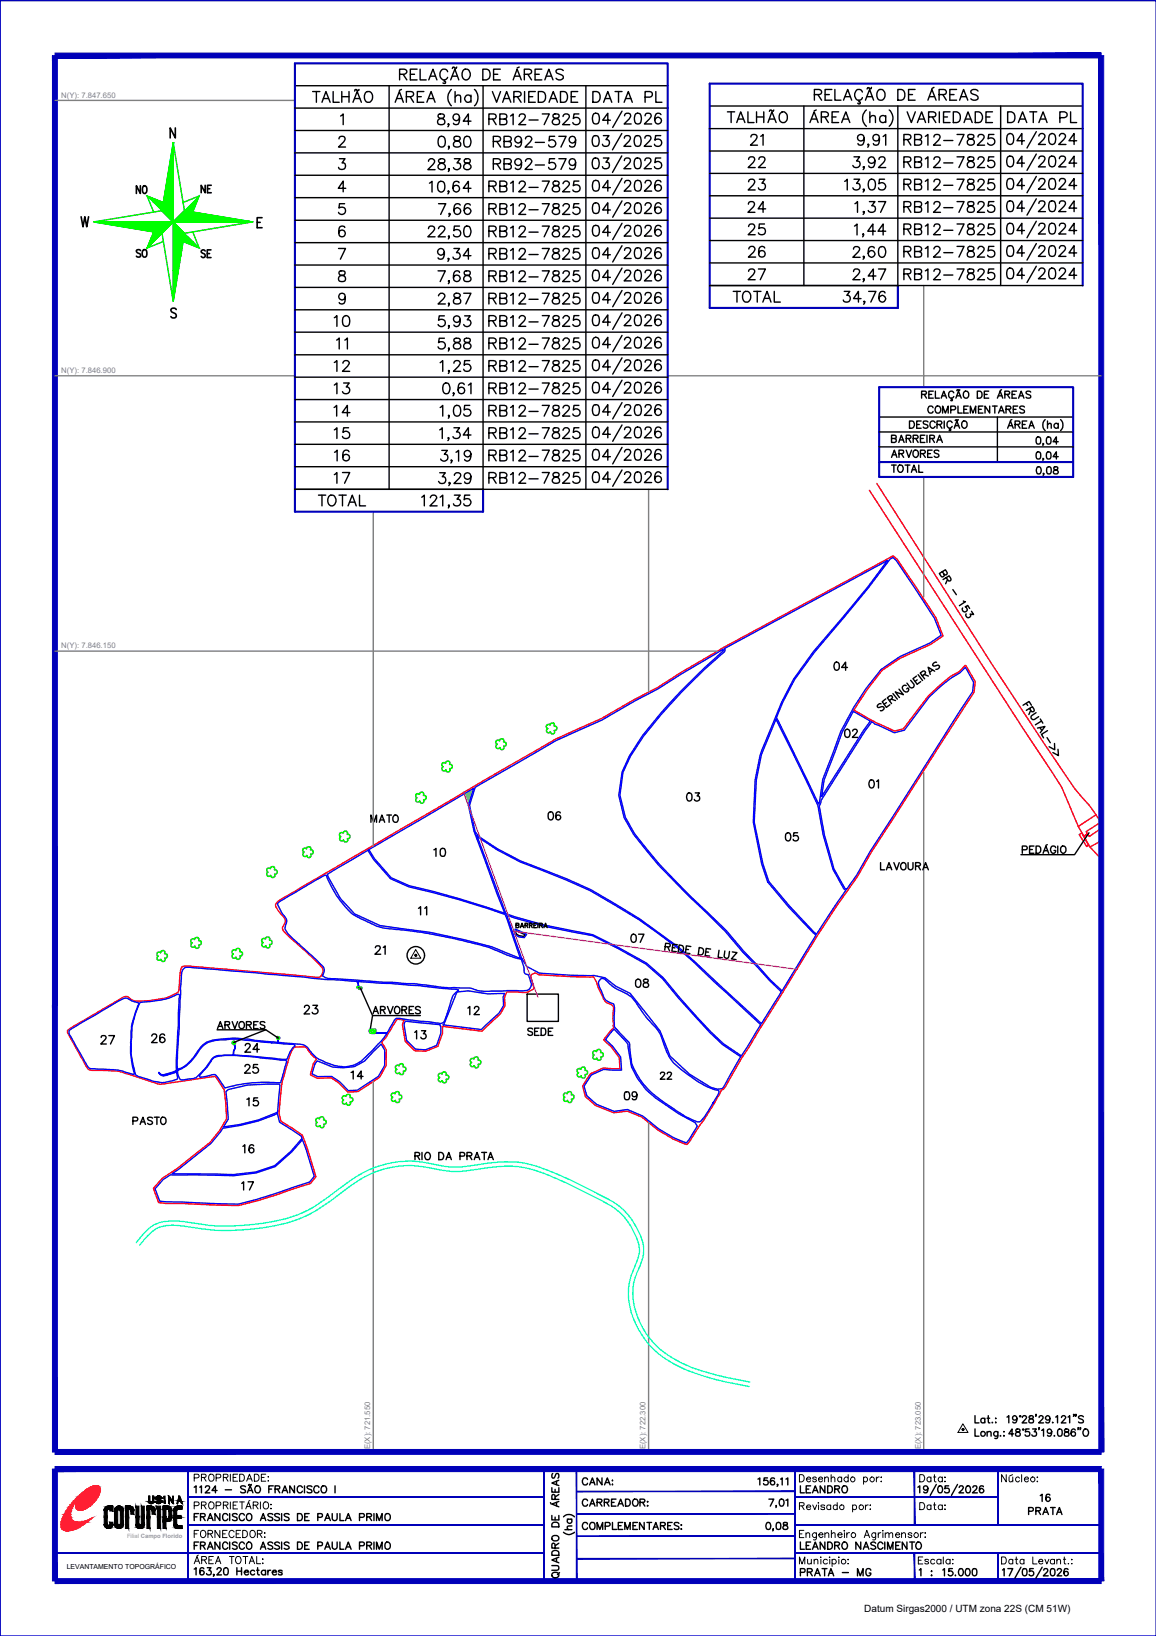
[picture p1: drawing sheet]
<svg xmlns="http://www.w3.org/2000/svg" width="210mm" height="297mm" viewBox="0 0 210 297" stroke-linecap="round" stroke-linejoin="round" font-family="sans-serif">
<defs><g id="words">
<g font-size="5.7">
<text x="55.4" y="19.8">TALHÃO</text>
<text x="130.9" y="23.6">TALHÃO</text>
</g>
<g font-size="5.3">
<text x="87.5" y="24">RB12-7825</text>
<text x="163.3" y="23.6">VARIEDADE</text>
<text x="181.7" y="23.6">DATA PL</text>
<text x="78.3" y="28.2">0,80</text>
<text x="88.2" y="32.1">RB92-579</text>
<text x="134.8" y="31.7">22</text>
<text x="163" y="31.7">RB12-7825</text>
<text x="87.5" y="40.2">RB12-7825</text>
<text x="134.4" y="39.9">24</text>
<text x="163" y="39.9">RB12-7825</text>
<text x="76.6" y="44.4">22,50</text>
<text x="134.8" y="48">26</text>
<text x="153.8" y="44.1">1,44</text>
<text x="163" y="48">RB12-7825</text>
<text x="78.3" y="52.6">7,68</text>
<text x="87.5" y="48.3">RB12-7825</text>
<text x="87.5" y="56.4">RB12-7825</text>
<text x="131.9" y="56.1">TOTAL</text>
<text x="78.3" y="64.9">5,88</text>
<text x="87.5" y="64.6">RB12-7825</text>
<text x="59.6" y="68.8">12</text>
<text x="87.5" y="68.8">RB12-7825</text>
<text x="59.3" y="76.9">14</text>
<text x="87.5" y="76.9">RB12-7825</text>
<text x="78.7" y="81.1">1,34</text>
<text x="59.6" y="85">16</text>
<text x="78.3" y="89.3">3,29</text>
<text x="87.5" y="85">RB12-7825</text>
<text x="56.4" y="93.1">TOTAL</text>
</g>
<g font-size="4.9">
<text x="88.2" y="19.8">VARIEDADE</text>
<text x="106.5" y="19.8">DATA PL</text>
<text x="88.2" y="27.9">RB92-579</text>
<text x="135.1" y="27.5">21</text>
<text x="163" y="27.5">RB12-7825</text>
<text x="87.5" y="36">RB12-7825</text>
<text x="134.8" y="35.6">23</text>
<text x="163" y="35.6">RB12-7825</text>
<text x="87.5" y="44.1">RB12-7825</text>
<text x="134.8" y="43.7">25</text>
<text x="163" y="43.7">RB12-7825</text>
<text x="87.5" y="52.2">RB12-7825</text>
<text x="134.8" y="51.9">27</text>
<text x="163" y="51.9">RB12-7825</text>
<text x="59.6" y="60.3">10</text>
<text x="63.9" y="64.6" transform="rotate(-90 63.9 64.6)">11</text>
<text x="87.5" y="60.3">RB12-7825</text>
<text x="59.6" y="72.7">13</text>
<text x="87.5" y="72.7">RB12-7825</text>
<text x="59.6" y="80.8">15</text>
<text x="87.5" y="80.8">RB12-7825</text>
<text x="59.6" y="88.9">17</text>
<text x="87.5" y="88.9">RB12-7825</text>
<text x="66.7" y="174.6">21</text>
<text x="83.6" y="185.6">12</text>
<text x="114.3" y="180.6">08</text>
<text x="16.9" y="190.9">27</text>
<text x="43" y="196.1">25</text>
</g>
<g font-size="4.4">
<text x="23.6" y="36.3">NO</text>
<text x="35.3" y="36.3">NE</text>
<text x="23.6" y="48">SO</text>
<text x="35.3" y="48">SE</text>
<text x="150.3" y="122.8">04</text>
<text x="152" y="135.1">02</text>
<text x="98.4" y="149.9">06</text>
<text x="123.5" y="146.8">03</text>
<text x="156.6" y="144.3">01</text>
<text x="66" y="150.6">MATO</text>
<text x="141.5" y="153.8">05</text>
<text x="77.6" y="156.6">10</text>
<text x="74.8" y="167.2">11</text>
<text x="113.2" y="172.2">07</text>
<text x="54" y="185.2">23</text>
<text x="26.5" y="190.5">26</text>
<text x="74.1" y="189.8">13</text>
<text x="62.4" y="197.2">14</text>
<text x="118.5" y="197.2">22</text>
<text x="43.7" y="202.1">15</text>
<text x="112.2" y="200.7">09</text>
<text x="22.9" y="205.3">PASTO</text>
<text x="43" y="210.6">16</text>
<text x="42.7" y="217.3">17</text>
</g>
<text font-size="4.4" fill="#00b800" x="43.4" y="192.3">24</text>
<g font-size="4">
<text x="94.5" y="189.1">SEDE</text>
<text x="187.7" y="273.8">16</text>
</g>
<text font-size="1.8" x="156.9" y="292.6">Datum Sirgas2000 / UTM zona 22S (CM 51W)</text>
<g font-size="1.4" fill="#808080">
<text x="11.1" y="17.7">N(Y): 7.847.650</text>
<text x="11.1" y="67.7">N(Y): 7.846.900</text>
<text x="11.1" y="117.7">N(Y): 7.846.150</text>
<text x="67.2" y="263.1" transform="rotate(-90 67.2 263.1)">E(X): 721.550</text>
<text x="117.2" y="263.1" transform="rotate(-90 117.2 263.1)">E(X): 722.300</text>
<text x="167.2" y="263.1" transform="rotate(-90 167.2 263.1)">E(X): 723.050</text>
</g>
<text font-size="1.3" x="12.1" y="284.9">LEVANTAMENTO TOPOGRÁFICO</text>
<text font-size="1.1" fill="#989898" x="23.1" y="279.2">Filial Campo Florido</text>
</g></defs>
<!-- layer: 0114001123008 -->
<path d="M92 166.1a81.1 81.1 0 0 0 15.6 3.8l4.7 2.3 5 2.8 3 2.7a124.6 124.6 0 0 0 10.9 12l3.3 2.2-3.3 5.7-.9 .2-1.2-.4-3.9-2.4-3.5-3.2-1.9-4.6-5.4-6.8-2.6-1.3-1.9-1.6-2.1-.4h-4.3l-5.6-.4-2.3-1.2-.9-1.6zM93.6 168.7l2 .9-.4 .7-1.1-.2-.5-.4-.2-.3z" fill="none" stroke="#00f" stroke-width=".25"/>
<!-- layer: 0114001123014 -->
<path d="M57.6 192.6l2.8 1.1 1.9 .2 2-.2 1.9-1.1 3-3 .6 1.1v2.7l-1.1 2-3.8 2.5-1.7 .1-1.5-1.6-1.5-1-2.5 .1-1.1-.5 .5-1.8z" fill="none" stroke="#00f" stroke-width=".25"/>
<!-- layer: 0114001123013 -->
<path d="M73.6 185.4l6.3 .6 .2 .5v1.1l-.8 2.2-2 .8-1.9-.1-1.6-1.6-.4-2.9z" fill="none" stroke="#00f" stroke-width=".25"/>
<!-- layer: 0114001123002 -->
<path d="M154.9 129.1l3.1 1.8-1.2 1.7-7.6 12 .4-3 3.3-8.6z" fill="none" stroke="#00f" stroke-width=".25"/>
<!-- layer: 0114001123015 -->
<path d="M41 198.2l.5-.4 3.5-.8 5.7-.2 .1 .3-.4 4.8a26.8 26.8 0 0 1-9.8 2.7l.8-1.4z" fill="none" stroke="#00f" stroke-width=".25"/>
<!-- layer: 0114001123017 -->
<path d="M29.6 214.2l1.3-.9 11.5 .2 4.1-.5 3.5-1.2 3-2.6 1.9-2.3 .6 1.7 1.6 5-.9 1a142.6 142.6 0 0 1-12.9 4l-14.3-.5-.8-2.3z" fill="none" stroke="#00f" stroke-width=".25"/>
<!-- layer: 0114001123016 -->
<path d="M31.2 213.1l1.1-.7 6-4.8 2.2-2.8a30.2 30.2 0 0 0 9.9-2.7l.4 1.6 3.9 2.6 .2 .4-2.1 2.3-2.9 2.7-3.5 1.1-4 .5z" fill="none" stroke="#00f" stroke-width=".25"/>
<!-- layer: 0114001123012 -->
<path d="M83 180.1l2-.2 3.6 .6 3-.1-.2 .6v1.6l-.8 1.3-3.2 3-6.9-.8z" fill="none" stroke="#00f" stroke-width=".25"/>
<!-- layer: 0114001123001 -->
<path d="M158.3 131l.5 .4 3.6 1.6 1.8-.4 2.5-3.4a22.2 22.2 0 0 1 7.6-7l1-1.1 1.5 2.8-.2 1.7-18.6 28.9-2.4 4.4-1.9 2.6-.3-.3-2-3.4-1.7-6.2-.9-5.3 .3-1 7.9-12.5z" fill="none" stroke="#00f" stroke-width=".25"/>
<!-- layer: 0114001123004 -->
<path d="M161.6 101.5l.5-.3 .6 .6 3.5 5 3.5 5.5 1.2 3-2 1.4-5.5 2.5-3.4 2.4-2.7 3.4-2.3 3.4-2.3 4.4-3.3 8.7-.6 4.1-.2 .4-7.6-15.7 1.1-2.8 2.2-4.1 3.6-5 9.8-11.7z" fill="none" stroke="#00f" stroke-width=".25"/>
<!-- layer: 0114001123005 -->
<path d="M140.9 130.6l7.6 15.6 1 5.4 1.8 6.2 1.9 3.6 .4 .3-5.3 7.9a89.6 89.6 0 0 1-8.8-9.7l-1-3.1-1.6-7.5 .4-7.7 .9-4.4z" fill="none" stroke="#00f" stroke-width=".25"/>
<!-- layer: 0114001123007 -->
<path d="M86.6 151.7a36.3 36.3 0 0 0 11.5 6.2l9 3.8 4.5 2.6a85.8 85.8 0 0 1 18.1 14l8.4 7.7-3.5 5.7-3.2-2.2a112 112 0 0 1-11-12l-3-2.6-5-2.8-4.8-2.4-8.8-1.7-6.9-2.1z" fill="none" stroke="#00f" stroke-width=".25"/>
<!-- layer: 0114001123011 -->
<path d="M59.4 158.7l7.4-4.3 1 1.6 3.1 3.5 3.4 1.5a143.7 143.7 0 0 1 17.4 5.1l2.8 8-5.2-2.2-5-1.3-6.2-1.3-9.1-1.3-4.6-2.1-2.6-2.8-2.2-3.9z" fill="none" stroke="#00f" stroke-width=".25"/>
<!-- layer: Cana_Plantio -->
<g fill="#7fff7f" stroke="#7fff7f" stroke-width=".18">
<path d="M84.3 144.2l1.7-1.1-.3 1.1z"/>
<path d="M84.3 144.2l.7 2 .7-2zM84.3 144.2l.7 2z"/>
<path d="M85 146.2l.1 .4zM85 146.2l.1 .4z"/>
</g>
<!-- layer: 0114001123010 -->
<path d="M67 154.2l19-11.1-1 3.1 1.1 4.7 5.5 14.9a161.9 161.9 0 0 0-17.3-5l-3.3-1.4-3-3.5z" fill="none" stroke="#00f" stroke-width=".25"/>
<!-- layer: 0114001124 -->
<path d="M12.2 187.1l1.6-1.1 8.6-5 .4-.1 .4 .1a2.75 2.75 0 0 0 2.5 .8 12.8 12.8 0 0 0 6.6-1.6l.2-.3 .4-4 .2-.4 .3-.1 7.7 .6 16.6 1.4a1.1 1.1 0 0 0 1-1.2l-.2-.6-1.9-1.8-4.6-4.2a1.21 1.21 0 0 1-.3-2 .97 .97 0 0 0-.3-1.2 4.2 4.2 0 0 1-1.4-2.2l.6-.6 .7-.5 49.5-28.9 8.3-3.7 6-3.5 4.2-2.1 4.3-2.8 7.8-4.6 30.8-16.6 .7 .6 7 10.6 1.3 3.4-2.2 1.5-5.5 2.5-3.4 2.2-2.6 3.5-2.4 3.7 3.8 2.3 3.5 1.5 1.6-.4 4.6-5.9 4-3.6 1.6-.9 1.1-1.1 .2 .2 1.6 2.8-.2 1.9-18.7 29-2.6 4.6-3.7 5.2-3.5 5.4-13.8 22.4-2.9 5-.4 .5-.3 .1-.2 .5a45.1 45.1 0 0 1-3.8 6.1l-2.2 3.3a20.1 20.1 0 0 1-8.2-5l-2.7-1.1-2.4 .3-3.3-1.3-1.9-1.6-.5-1.9 1.4-2.2 2.3-1.1 3.1 .1-.2-2-1.4-1.9-1.4-1.3 1.3-1.7 .6-.5-.2-.3v-1.3l.1-1.9a.98 .98 0 0 0-1.1-1l-.7-.8-.9-1.8-.4-1.2-.5-.9-4.3-.1-5.7-.3-.6-.4-.7 .3-.1 .3 .4 1.6a.69 .69 0 0 1 .1 .7 .69 .69 0 0 1-.6 .4l-1 .3-1.4-.1h-1.9l-.4 .9 .1 1.6-.9 1.5-3.3 3.1-7.2-.9v1.3l-.8 2.4-2.2 .9-2-.1-1.7-1.8-.5-3 .3-.8-1-.1a.5 .5 0 0 0-.6 .4l-1.8 3-.7 .7 .8 1.4v2.9l-1.2 2.1-3.9 2.6-1.8 .1-1.7-1.7-1.3-.9-2.6 .1-1.3-.7 .6-2 .6-.8a6.2 6.2 0 0 1-1.8-2 2.34 2.34 0 0 0-1.9-.2 1.17 1.17 0 0 0-1 1l-1.5 5.2-.6 5.8 .3 1.5 3.9 2.5 .9 2.4 1.6 5.1-1 1.3-9.6 3.1-3.5 .9-13.2-.4-1.3-.2-.9-2.5 1.6-1.9 2.7-1.7 5.9-4.8 1.8-2.1 1.2-2.2-.4-5.2-1.5-2.3-.3-.2-9.8 1.5-3.3-1a15.9 15.9 0 0 0-6.4-1.5l-2.8-.1-.6-.1-3.7-6.7z" fill="none" stroke="#f00" stroke-width=".25"/>
<!-- layer: MATO -->
<g fill="none" stroke="#00b800" stroke-width=".25">
<path d="M80.9 139.8h.1a.38 .38 0 0 0 .4 .4 .38 .38 0 0 0 .3-.4v-.2a.39 .39 0 0 0 .4-.4 .39 .39 0 0 0-.5-.4 .39 .39 0 0 0-.2-.6 .39 .39 0 0 0-.5 .4l-.1-.1a.39 .39 0 0 0-.6 .2 .39 .39 0 0 0 .3 .5l-.2 .1a.39 .39 0 0 0 .1 .6 .39 .39 0 0 0 .5-.1M90.1 134.5l.2-.1 .4 .1a.39 .39 0 0 1 .5-.4 .39 .39 0 0 1 .2 .6 .38 .38 0 0 1 .6 .3 .38 .38 0 0 1-.3 .5h-.3l.1 .2a.38 .38 0 0 1-.4 .4 .38 .38 0 0 1-.3-.4 .4 .4 0 0 1-.7 .1 .4 .4 0 0 1 .2-.6l-.3-.3zM99.3 131.6a.37 .37 0 0 1 .6 .1 .39 .39 0 0 1 .5-.4 .39 .39 0 0 1 .2 .6 .39 .39 0 0 1 .5 .3 .39 .39 0 0 1-.5 .4l.1 .3a.38 .38 0 0 1-.4 .4 .38 .38 0 0 1-.4-.4 .4 .4 0 0 1-.6 0 .4 .4 0 0 1 .2-.6l-.3-.3zM48.5 157.8a.42 .42 0 0 1 .6-.1 .39 .39 0 0 1 .5-.4 .39 .39 0 0 1 .2 .6 .39 .39 0 0 1 .5 .4 .39 .39 0 0 1-.4 .4v.3a.38 .38 0 0 1-.4 .3 .38 .38 0 0 1-.4-.4 .4 .4 0 0 1-.6 .1 .4 .4 0 0 1 .2-.6l-.2-.2zM55.7 155.3a.38 .38 0 0 0 .4 .4 .38 .38 0 0 0 .4-.4l-.1-.2a.39 .39 0 0 0 .5-.4 .39 .39 0 0 0-.5-.4 .41 .41 0 0 0-.3-.6 .41 .41 0 0 0-.5 .4 .39 .39 0 0 0-.6 .1 .39 .39 0 0 0 .2 .6 .4 .4 0 0 0-.1 .6 .4 .4 0 0 0 .6-.1M62.4 152.5a.39 .39 0 0 1-.6 .1 .39 .39 0 0 1 0-.6l.1-.1a.41 .41 0 0 1-.2-.6 .41 .41 0 0 1 .7-.1 .38 .38 0 0 1 .5-.3 .38 .38 0 0 1 .1 .6 .39 .39 0 0 1 .5 .4 .39 .39 0 0 1-.4 .4l.1 .3a.38 .38 0 0 1-.4 .3 .38 .38 0 0 1-.4-.4M75.6 144.2l.3-.1 .2 .1a.41 .41 0 0 1 .5-.4 .41 .41 0 0 1 .3 .6 .39 .39 0 0 1 .5 .4 .39 .39 0 0 1-.5 .4l.1 .3a.41 .41 0 0 1-.4 .3 .41 .41 0 0 1-.4-.4 .4 .4 0 0 1-.6 .1 .4 .4 0 0 1 .1-.6l-.2-.3zM28.6 173l.4-.2 .2 .2a.39 .39 0 0 1 .4-.4 .39 .39 0 0 1 .3 .6 .39 .39 0 0 1 .5 .3 .39 .39 0 0 1-.5 .4l.1 .3a.41 .41 0 0 1-.4 .4 .41 .41 0 0 1-.4-.4 .4 .4 0 0 1-.6 0 .4 .4 0 0 1 .1-.6l-.2-.3zM35.4 171.8a.38 .38 0 0 0 .3 .4 .38 .38 0 0 0 .5-.3l-.1-.3a.39 .39 0 0 0 .5-.4 .39 .39 0 0 0-.5-.4 .41 .41 0 0 0-.3-.6 .41 .41 0 0 0-.5 .4 .38 .38 0 0 0-.6 .1 .38 .38 0 0 0 .2 .5 .4 .4 0 0 0-.1 .6 .4 .4 0 0 0 .6 0M42.2 172.6l.2-.1 .4 .1a.39 .39 0 0 1 .5-.4 .39 .39 0 0 1 .2 .6 .39 .39 0 0 1 .5 .3 .39 .39 0 0 1-.4 .5v.2a.41 .41 0 0 1-.4 .4 .41 .41 0 0 1-.4-.4 .4 .4 0 0 1-.6 0 .4 .4 0 0 1 .2-.6l-.3-.2zM47.6 170.5l.2-.1 .4 .1a.39 .39 0 0 1 .5-.4 .39 .39 0 0 1 .2 .6 .39 .39 0 0 1 .5 .4 .39 .39 0 0 1-.5 .4l.1 .3a.38 .38 0 0 1-.4 .3 .38 .38 0 0 1-.3-.4 .4 .4 0 0 1-.7 .1 .4 .4 0 0 1 .2-.7l-.3-.3zM65.3 179.5h.1"/>
<path d="M50.3 188.3a.15 .15 0 0 1 .3 0 .15 .15 0 0 1 0 .2v.1h-.3zM67.4 187l.4-.1v.2h.2l-.2 .5-.4-.2zM67.6 187.4h.1M71.1 198.6l.4-.2 .2 .2a.41 .41 0 0 1 .5-.4 .41 .41 0 0 1 .3 .6 .41 .41 0 0 1 .4 .2 .41 .41 0 0 1 0 .5h-.4l.1 .3a.38 .38 0 0 1-.4 .4 .38 .38 0 0 1-.4-.4 .4 .4 0 0 1-.7 0 .4 .4 0 0 1 .2-.6l-.2-.2zM71.9 193.5l.4-.1 .1 .1a.42 .42 0 0 1 .4-.3 .42 .42 0 0 1 .4 .2v.3a.39 .39 0 0 1 .5 .4 .39 .39 0 0 1-.5 .4l.1 .3a.38 .38 0 0 1-.3 .3 .38 .38 0 0 1-.4-.2v-.1a.42 .42 0 0 1-.7 0 .42 .42 0 0 1 .2-.7l-.3-.2zM80.3 196.2v.2a.38 .38 0 0 0 .5 .2 .38 .38 0 0 0 .3-.4l-.1-.3a.39 .39 0 0 0 .5-.4 .39 .39 0 0 0-.5-.3 .38 .38 0 0 0-.2-.6 .38 .38 0 0 0-.5 .2l-.1 .2a.39 .39 0 0 0-.6 .1 .39 .39 0 0 0 .2 .6 .39 .39 0 0 0-.1 .6 .39 .39 0 0 0 .6-.1M85.5 192.3l.1-.1 .5 .1a.39 .39 0 0 1 .4-.4 .39 .39 0 0 1 .3 .6 .39 .39 0 0 1 .5 .3 .39 .39 0 0 1-.5 .4l.1 .3a.41 .41 0 0 1-.4 .4 .41 .41 0 0 1-.4-.4 .39 .39 0 0 1-.6 0 .39 .39 0 0 1 .1-.6l-.2-.2zM102.4 198.6a.38 .38 0 0 1 .6 0 .39 .39 0 0 1 .5-.4 .39 .39 0 0 1 .2 .6 .39 .39 0 0 1 .5 .3 .39 .39 0 0 1-.4 .4v.3a.41 .41 0 0 1-.4 .4 .41 .41 0 0 1-.4-.4 .4 .4 0 0 1-.6 0 .4 .4 0 0 1 .2-.6l-.3-.2zM104.9 194.1a.37 .37 0 0 1 .6 .1 .39 .39 0 0 1 .5-.5 .39 .39 0 0 1 .2 .6 .41 .41 0 0 1 .4 .2 .41 .41 0 0 1 0 .5l-.4 .1 .1 .3a.38 .38 0 0 1-.4 .3 .38 .38 0 0 1-.4-.3 .4 .4 0 0 1-.6 0 .4 .4 0 0 1 .2-.6l-.3-.2zM107.7 191a.38 .38 0 0 1 .6 0 .39 .39 0 0 1 .5-.5 .39 .39 0 0 1 .3 .6 .39 .39 0 0 1 .4 .4 .39 .39 0 0 1-.4 .4v.3a.38 .38 0 0 1-.4 .3 .38 .38 0 0 1-.3-.4 .4 .4 0 0 1-.7 .1 .4 .4 0 0 1 .2-.7l-.2-.1zM57.4 203.1l.3-.1 .3 .1a.39 .39 0 0 1 .6-.3 .39 .39 0 0 1 .2 .6 .41 .41 0 0 1 .4 .2 .41 .41 0 0 1-.1 .4l-.3 .1v.3a.38 .38 0 0 1-.4 .4 .38 .38 0 0 1-.3-.4 .4 .4 0 0 1-.7 0 .4 .4 0 0 1 .2-.6l-.2-.2zM62.9 200.3a.38 .38 0 0 0 .3 .4 .38 .38 0 0 0 .5-.4l-.1-.2a.46 .46 0 0 0 .4-.3 .46 .46 0 0 0-.1-.5h-.4a.39 .39 0 0 0-.2-.6 .39 .39 0 0 0-.5 .4 .4 .4 0 0 0-.6 0 .4 .4 0 0 0 .2 .6l-.1 .1a.39 .39 0 0 0 0 .6 .39 .39 0 0 0 .6-.1"/>
<circle cx="65.3" cy="179.4" r=".14"/>
</g>
<!-- layer: TEXTO -->
<g fill="none" stroke="#000" stroke-width=".25">
<path d="M171.1 103.8l.5 .6 .3-.1 .1-.4-.3-.5-1.1 .7 .5 .7 .3-.3v-.2M171.8 104.9l.5 .6h.2l.2-.2-.4-.8-1.1 .7M172 105.2l-.3 .8M173 107l.7 1M174.8 110.4a.46 .46 0 0 0 .2 .7 .46 .46 0 0 0 .6-.3 .46 .46 0 0 0-.3-.6l.4-.3 .4 .6M174.9 109.1l.4 .1-1.1 .8M176.4 111l.4 .6-.7-.1a.44 .44 0 0 1-.4 .7 .44 .44 0 0 1-.3-.8M160 127.8a.49 .49 0 0 0-.7 .6l.3 .1 .7-.2 .2 .2a.53 .53 0 0 1-.6 .5M160.8 126.9l-.6 .5 .8 1 .6-.4M161 127.6l-.5 .3M161.5 127.2l.6-.5-.3-.4-.3 .1-.4 .3 .8 1M161.8 126.9l.8 .3"/>
<path d="M162.1 125.9l.8 1M163.2 125.1l.8 1-1.4-.5 .7 1M164.5 124.5a.47 .47 0 0 0-.6 .1 .47 .47 0 0 0 .1 .6 .54 .54 0 0 0 .5 .4 .54 .54 0 0 0 .5-.4l-.2-.3-.2 .2M165.4 123.5l.5 .7v.6l-.3 .1-.4-.1-.5-.8M166.4 122.8l-.6 .4 .7 1 .7-.4M166.5 123.4l-.3 .3M166.7 122.5l.8 1.1M167.5 122.7l.6-.6-.3-.3-.7 .4 .8 1.1M167.8 122.5l.8 .3M169.3 121.7l-.5 .3M169.7 121.9l-1.2-.8 .4 1.4M170.1 120.3h-.4a.37 .37 0 0 0-.3 .5l.4 .1 .5-.1 .3 .2a.58 .58 0 0 1-.7 .5"/>
<path d="M185.8 128l1.1-.6 .4 .6M186.4 127.7l.2 .4M186.9 128.6l.5 .6h.2l.2-.1-.3-.8-1.1 .7M187.2 129l-.4 .7M188.1 129.4l-.7 .5a.43 .43 0 0 0-.1 .6 .43 .43 0 0 0 .5 .1l.8-.5M188.4 132.2l1.3-.3-.8 1.1M188.8 132.1l.3 .5M188.9 130.5l.5 .8M189.1 130.9l-1.1 .7M190.1 133.9l.6 1M190.2 132.7l-1.1 .6 .4 .7M191.5 135v1.1l-1-.5"/>
<path d="M192.1 136l.1 1.2-1-.6M159.9 156.6v1.3h.7M161 157.9l.4-1.3 .5 1.3M161.1 157.5h.7M162.3 156.6l.5 1.3 .5-1.3M163.8 156.7a.63 .63 0 0 1 .7 .4 .63 .63 0 0 1-.2 .7 .63 .63 0 0 1-.8-.3 .63 .63 0 0 1 .3-.8zM164.9 156.6v1l.4 .3 .4-.1 .1-.2v-1M166.2 157.3h.6l.3-.4-.3-.3h-.6v1.3M166.7 157.3l.4 .6M167.6 157.9l.5-1.3 .5 1.3M167.8 157.5h.6M185.6 154.3l.8-.1 .1-.2-.1-.3-.8-.1v1.3"/>
<path d="M186.9 154.2h.6M187.7 153.6h-.8v1.3h.8M188.1 153.6h.5a.71 .71 0 0 1 .4 .7 .71 .71 0 0 1-.4 .6h-.5zM189.4 154.9l.5-1.3 .5 1.3M189.6 154.5h.6M190.2 153.4l-.3 .1M191.7 153.9a.48 .48 0 0 0-.6-.3 .48 .48 0 0 0-.3 .5 .54 .54 0 0 0 .1 .7 .54 .54 0 0 0 .7-.1l.1-.3h-.3M192.1 153.6v1.3M192.8 153.7a.64 .64 0 0 1 .8 .5 .64 .64 0 0 1-.6 .7 .78 .78 0 0 1-.2-1.2zM197.7 151.2l-2.6 4h-9.7M65.5 179.5l2.1 4.9M120.8 171.9h.7l.2-.4-.3-.2h-.5l-.2 1.2"/>
<path d="M121.2 171.9l.4 .8M122.1 172l.5 .1M123 171.5l-.8-.1-.2 1.3 .8 .1M123.3 171.6h.4a.67 .67 0 0 1 .4 .7 .67 .67 0 0 1-.5 .6h-.5zM124.5 172.4h.5M125.4 171.9l-.8-.2-.1 1.3 .8 .1M127 172l.4 .1a.67 .67 0 0 1 .4 .7 .67 .67 0 0 1-.6 .6l-.4-.1zM128.1 172.8l.6 .1M129 172.3l-.8-.1-.1 1.3 .8 .1M130.6 172.5l-.2 1.3 .7 .1M131.6 172.7l-.1 .9 .2 .3a.39 .39 0 0 0 .4 .1 .39 .39 0 0 0 .2-.3l.2-1M133 172.8l.8 .2-1 1.1 .8 .1"/>
<path d="M39.4 187h8.9l2.2 1.5M39.5 186.8l.5-1.3 .5 1.3M39.7 186.3h.6M40.9 186.1l.7-.1v-.5h-.7v1.3M41.3 186.1l.4 .7M42.2 185.5l.4 1.3 .5-1.3M43.5 185.7l.3-.2a.62 .62 0 0 1 .6 .7 .62 .62 0 0 1-.8 .5l-.2-.4zM44.7 186.1l.8-.1 .1-.3-.1-.2h-.8v1.3M45.2 186.1l.4 .7M46.1 186.1h.4M46.9 185.5h-.8v1.3h.8M48.1 185.7l-.3-.2h-.5v.4l.7 .3 .1 .4-.3 .2-.5-.1-.1-.1"/>
<path d="M48.3 187l-5.8 2.3M67.7 184.1l.5-1.4 .5 1.4M67.9 183.6h.6M69.1 183.4l.8-.2v-.3l-.8-.2v1.4M69.5 183.4l.4 .7M70.4 182.7l.5 1.4 .5-1.4M71.8 182.8a.64 .64 0 0 1 .8 .4 .64 .64 0 0 1-.4 .9 .68 .68 0 0 1-.6-.5 .68 .68 0 0 1 .2-.8zM73 183.4l.8-.2v-.3l-.8-.2v1.4M73.4 183.4l.4 .7M74.3 183.4h.5M75.1 182.7h-.8v1.4h.8M76.3 183a.49 .49 0 0 0-.5-.3 .49 .49 0 0 0-.4 .4l.9 .6-.1 .3-.4 .1-.4-.2"/>
<path d="M76.3 184.4h-8.7l-.4 2.8M75.4 209.9l.7-.1 .1-.4-.8-.2v1.4M75.8 209.9l.4 .7M76.6 209.2v1.4M77.3 209.5a.6 .6 0 0 1 .8 0 .6 .6 0 0 1-.1 .9 .6 .6 0 0 1-.8-.1 .6 .6 0 0 1 .1-.8zM79.7 209.2a.73 .73 0 0 1 .8 .4 .73 .73 0 0 1-.2 .9l-.6 .1zM81 210.6l.5-1.4 .5 1.4M81.2 210.1h.6M83.5 209.9l.8-.1v-.4l-.8-.2v1.4M84.8 209.9l.8-.1 .1-.3-.3-.3h-.6v1.4M85.3 209.9l.4 .7M86.1 210.6l.5-1.4 .5 1.4"/>
<path d="M86.3 210.1h.6M87.5 209.2h.8M87.9 209.2v1.4M88.6 210.6l.5-1.4 .5 1.4M88.8 210.1h.6M177 257v1.3h.8M177 259.4v1.4h.8M178.8 257.7a.41 .41 0 0 0-.6-.1 .41 .41 0 0 0 0 .6 .41 .41 0 0 0 .6 0M178.8 257.5v.8M179.2 257.5h.5M179.2 259.9v.9M179.5 257v1.3h.2"/>
<path d="M180.2 258.2l.1 .1M180.8 257.5h.1M180.8 258.2v.1zM181.2 259.9v1l-.1 .2h-.5M182.2 260h.2zM182.8 257.3l.4-.3v1.3M184.5 259.5v.4l.4 .1a.42 .42 0 0 1 .3 .3 .42 .42 0 0 1-.1 .4h-.6l-.1-.2a.6 .6 0 0 1 .7-.6l.1-.2a.44 .44 0 0 0-.7-.2zM184.7 257.5a.4 .4 0 0 1-.6 .4 .4 .4 0 0 1-.2-.6 .4 .4 0 0 1 .7-.1 .64 .64 0 0 1 0 .8 .64 .64 0 0 1-.6 .3l-.1-.1M185.6 257.4l.3-.4 .4 .2 .1 .2-.8 .9h.8M186.9 259.4h-.6l-.1 .6a.46 .46 0 0 1 .7 0 .46 .46 0 0 1-.1 .7 .46 .46 0 0 1-.7-.2M186.9 257.1v.4a.52 .52 0 0 1 .7 .2 .52 .52 0 0 1-.1 .6h-.6l-.1-.2a.6 .6 0 0 1 .7-.6l.1-.3a.44 .44 0 0 0-.7-.1zM187.5 259.4h.7l-.4 .6a.42 .42 0 0 1 .4 .4 .42 .42 0 0 1-.5 .4l-.3-.3"/>
<path d="M188.2 256.9h-.2h.2l-.2 .3M188.7 257.4a.37 .37 0 0 1 .5-.3 .37 .37 0 0 1 0 .6l-.6 .6h.9M188.7 259.3h-.1h.1l-.1 .3M189.1 259.7l.4-.3v1.4M190.6 257.5a.41 .41 0 0 1-.6 .3 .41 .41 0 0 1-.1-.6 .41 .41 0 0 1 .7 0v.3a.59 .59 0 0 1-.4 .8l-.3-.1M191 259.9a.4 .4 0 0 1-.6 .4 .4 .4 0 0 1-.2-.6 .4 .4 0 0 1 .7 0 .64 .64 0 0 1 .1 .7 .64 .64 0 0 1-.7 .3l-.1-.1M191.1 258.2l.1 .1M191.7 257.3l.3-.3v1.3M192.2 259.5a.41 .41 0 0 1 .6 .2l.1 .3a.55 .55 0 0 1-.5 .8 .87 .87 0 0 1-.2-1.3zM192.7 257.4l.3-.4 .4 .2 .1 .2-.8 .9h.8M193.4 259.5v.4a.52 .52 0 0 1 .6 .2 .52 .52 0 0 1 0 .6h-.6l-.1-.2a.6 .6 0 0 1 .7-.6l.1-.2a.44 .44 0 0 0-.7-.2zM193.9 257.3l.3-.3v1.3"/>
<path d="M195 256.9h-.1h.1l-.1 .3M195.2 259.7a.34 .34 0 0 0-.5-.2 .72 .72 0 0 0 .2 1.3 .41 .41 0 0 0 .4-.5 .41 .41 0 0 0-.4-.4 .41 .41 0 0 0-.4 .4M195.4 256.9h-.1h.1l-.1 .3M195.8 259.3h-.1h.1l-.1 .3M196.2 259.3h-.1h.1l-.1 .3M196.7 257.2a.49 .49 0 0 0-.5-.2 .49 .49 0 0 0-.4 .4l.9 .6-.1 .3h-.4l-.4-.1M196.8 259.7a.6 .6 0 0 1 .8 0 .6 .6 0 0 1-.1 .9 .6 .6 0 0 1-.8-.1 .6 .6 0 0 1 .1-.8zM179.2 260.1l.4-.2 .3 .1 .1 .8M181.2 260.1a.43 .43 0 0 0-.6-.1 .43 .43 0 0 0 0 .7 .43 .43 0 0 0 .6-.1M181.7 260.6v.1M182.3 260.6v.2zM184.1 260.3h-.9l.6-.9v1.4"/>
<path d="M191.4 260.6l.1 .1"/>
<circle cx="75.5" cy="173.4" r="1.59"/>
<circle cx="185.2" cy="257.1" r=".11"/>
<circle cx="185.8" cy="259.6" r=".11"/>
<circle cx="178.5" cy="260.3" r=".43"/>
</g>
<!-- layer: 0114001124025 -->
<path d="M38.5 192.4a3.3 3.3 0 0 1 2.7-.8 92.7 92.7 0 0 1 10.7 1l.1 .2-1 3.8a27.7 27.7 0 0 0-10.1 1l-1.4-2-.5-.5-2.6 .5-.2-.2 .2-.3 1.2-1.4z" fill="none" stroke="#00f" stroke-width=".25"/>
<!-- layer: 0114001124027 -->
<path d="M12.6 187.1l8.8-5.3a2.34 2.34 0 0 1 1.8-.5l.7 .4 .8 .2a.41 .41 0 0 1 .5 .3 .41 .41 0 0 1-.2 .5l-.1 .3a12.8 12.8 0 0 0-1.2 6v2.2l.3 2.3 .4 1.3-.1 .3-.3-.1a17.2 17.2 0 0 0-6.6-.9l-.3-.1a1.2 1.2 0 0 1-1.5-.9l-2.5-4.5a1.68 1.68 0 0 1-.5-1.5z" fill="none" stroke="#00f" stroke-width=".25"/>
<!-- layer: 0114001124026 -->
<path d="M25.4 182.1l.3-.1a15.8 15.8 0 0 0 6.6-1.5h.2l.1 .5-.6 11.3v1.8a.88 .88 0 0 1-.8 .6l-.9 .3a.96 .96 0 0 1-1.4-.3 1.08 1.08 0 0 0 1.7 .4l1-.3 .4-.3 .3 1.2a1.44 1.44 0 0 1-1.4 .6l-.5 .1a5.8 5.8 0 0 1-3.3-.4l-1.4-.4a1.24 1.24 0 0 1-1.3-1.4 15.6 15.6 0 0 1-.5-6.1 13.4 13.4 0 0 1 1.2-5.4z" fill="none" stroke="#00f" stroke-width=".25"/>
<!-- layer: 0114001124021 -->
<path d="M50.5 163.9l6.8-4.1 1.8-.9a22.7 22.7 0 0 0 3.7 5.9 10.6 10.6 0 0 0 4.3 2.7l.3 .2a16.3 16.3 0 0 0 6.2 1.2l5.1 .8 3.8 .7 3.7 1a30.7 30.7 0 0 1 6.5 2.2l1.4 .5a.66 .66 0 0 1 .8 .7l.2 .9a1 1 0 0 0 .8 1.3l.3 .8a1.39 1.39 0 0 1 .1 1.6h-.1a2.03 2.03 0 0 1-2 .5h-2.4a18 18 0 0 1-5.5-.2l-1-.3-2.7-.1a25.6 25.6 0 0 1-5.6-.5l-1.8-.2-15.5-.9-.6-.2-.5-.3v-.1a1.41 1.41 0 0 0-.6-2.2l-3.5-3.3a9.8 9.8 0 0 1-2.8-3.1l.1-.3a1.58 1.58 0 0 0-.1-1.8l-.6-.7-.6-1.4z" fill="none" stroke="#00f" stroke-width=".25"/>
<!-- layer: 0114001124022 -->
<path d="M109.1 177.7a.89 .89 0 0 1 1.1 .5 8.4 8.4 0 0 0 3.4 2.2 4.7 4.7 0 0 1 2.3 2.3 27.9 27.9 0 0 0 3.5 4.3l.7 1.3a12 12 0 0 0 2.2 4.7 21.6 21.6 0 0 0 7.5 4.9h.2a.42 .42 0 0 1 .5 .1 .42 .42 0 0 1 0 .6l-2.8 4.4a.97 .97 0 0 1-1.5 .5 34.7 34.7 0 0 1-7.6-4.8 12.9 12.9 0 0 1-3.9-5.8l-.4-3.1a.95 .95 0 0 0-.5-.9l-2.1-2.3a6.5 6.5 0 0 1-.1-3.1v-.5a.85 .85 0 0 0-.8-.9l-1-.7-.6-1.5a1.6 1.6 0 0 1-.1-2.2z" fill="none" stroke="#00f" stroke-width=".25"/>
<!-- layer: 0114001124023 -->
<path d="M33.4 175.8a2.15 2.15 0 0 1 1.8-.1l19.7 1.7 4 .4 5.8 .4 .3 .2 .2 .7-.4 .1a.6 .6 0 0 0 .9 .3 .45 .45 0 0 0-.5-.4l-.1-.5-.4-.4 11.6 .8 6.3 .6 .7 .2a3.7 3.7 0 0 0-1.6 2.8l-.9 2.5a.93 .93 0 0 1-1.3 .6l-7-.8a.96 .96 0 0 0-1.2 .8l-1 1.9-2.1-.1a.45 .45 0 0 0-.2-.7h-.6a.43 .43 0 0 0-.3 .6 .43 .43 0 0 0 .6 .2l.8-.1 1.7 .1-1 1.4-2.7 2.8a5.6 5.6 0 0 1-6.7 1.3l-1.2-.5a6.4 6.4 0 0 1-2.9-2.5l-.9-.5-4.3-.3 .1-.6a.22 .22 0 0 0 .1-.4 .22 .22 0 0 0-.4 0 .22 .22 0 0 0 .1 .4v.6l-3.3-.3a20 20 0 0 0-9.5 .2 7 7 0 0 0-2.5 2.8l-1.6 1.6-1.3 .6v-2.8l.7-13.7a2.07 2.07 0 0 1 .5-1.9z" fill="none" stroke="#00f" stroke-width=".25"/>
<!-- layer: 0114001124024 -->
<path d="M32.3 194.3a8.4 8.4 0 0 0 4.1-3.9 5.4 5.4 0 0 1 4.6-1.6l2.1-.1 4.7 .5 5.3 .4a.29 .29 0 0 1 .4 .2 .29 .29 0 0 1-.2 .3l-.6 .9-.5 1.2a4.5 4.5 0 0 1-2.6-.1l-7.2-.5v-.8l.3-.5-.1-.7a.3 .3 0 0 0 .1-.5 .3 .3 0 0 0-.5 .1 .3 .3 0 0 0 .2 .4l.2 .1 .1 .6-.3 .5v.8h-1.8a2.48 2.48 0 0 0-2.7 1.5l-1.1 1.4a2.77 2.77 0 0 1-2.5 1.4l-.5 .1a.91 .91 0 0 1-1 0 .91 .91 0 0 1-.5-.8z" fill="none" stroke="#00f" stroke-width=".25"/>
<!-- layer: ARVORES -->
<path d="M64.8 179.2l.5-.1a.31 .31 0 0 1 .4 .2 .31 .31 0 0 1-.1 .4 .31 .31 0 0 1-.4-.1zM50.2 188.3l.1-.1a.28 .28 0 0 1 .5 .1 .28 .28 0 0 1-.2 .4 .28 .28 0 0 1-.4-.2zM67.1 186.9l.5-.1 .6 .2a.56 .56 0 0 1-.3 .6h-.2a.47 .47 0 0 1-.5-.1 .47 .47 0 0 1-.1-.6z" fill="none" stroke="#0f0" stroke-width=".18"/>
<!-- layer: TEXTO -->
<path d="M75.5 172.4l.9 1.6h-1.8zM174.8 258.5l1 1.6h-1.9z" fill="none" stroke="#000" stroke-width=".18"/>
<g fill="#000" stroke="#000" stroke-width=".18">
<path d="M75.4 173.5h.1zM75.4 173.6l.1-.1zM75.5 173.5v.1h.1z"/>
<path d="M75.4 173.3l.1 .2v-.2zM75.4 173.3l.1 .2h-.1z"/>
<path d="M75.5 173.5h.1zM75.6 173.3v.2h-.1zM75.5 173.3v.2l.1-.2z"/>
<path d="M174.7 259.5l.1 .2v-.2zM174.8 259.5v.2zM174.8 259.5v.2h.2z"/>
<path d="M174.8 259.4v.1zM174.8 259.4v.1z"/>
<path d="M174.8 259.5l.2 .2v-.2zM174.8 259.5h.2zM174.8 259.4v.1l.2-.1z"/>
</g>
<!-- layer: 0114001123006 -->
<path d="M86.3 142.9l14.6-8.4 8.4-3.7 6-3.6 4.2-2.1 4.3-2.8 7.5-4.4 .1 .2a115.2 115.2 0 0 0-14.7 15.4l-2.4 3.7-1.4 3-.5 4.2 .9 4 1.7 3.1a81.9 81.9 0 0 0 10.2 11.3l6.5 6.3 3.2 3.8 7 7.2-3.6 5.8-15-13.9a106.3 106.3 0 0 0-16-10.5l-4.5-2-8.3-3.2-4.2-2.2-3.2-2.1-.7-.8-.2-.3-.9-4.7z" fill="none" stroke="#00f" stroke-width=".25"/>
<!-- layer: 0114001123003 -->
<path d="M131.5 117.8l29.7-16-3.6 4.8-9.9 11.7-3.6 5-2.2 4.2-1.4 3.6a31.2 31.2 0 0 0-3.4 10.5l-.3 7.7 1.5 7.6 1.1 3.2a78 78 0 0 0 8.8 9.7l-6.2 10.1-2.1-1.9-4.9-5.3-3.2-3.8a223.1 223.1 0 0 1-12.1-12l-4.5-5.6-1.7-2.9-.9-4 .5-4.2 1.4-2.9 2.3-3.6a107.7 107.7 0 0 1 14.8-15.4l.1-.3z" fill="none" stroke="#00f" stroke-width=".25"/>
<!-- layer: 0 -->
<path d="M93.7 169l1.6 .7-.2 .3-.9-.1-.5-.4z" fill="none" stroke="#000" stroke-width=".25"/>
<!-- layer: 0114001123009 -->
<path d="M111.5 186.8l2.5 2.8a11.5 11.5 0 0 0 5 9.7l4.2 2.9 3 1.6 .4 .7-2 3a20 20 0 0 1-7.9-4.9l-2.8-1.1-2.4 .3-3.2-1.3-1.7-1.5-.6-1.8 1.4-2 2.2-1 3.3 .1-.2-2.4-1.4-1.9-1.4-1.2z" fill="none" stroke="#00f" stroke-width=".25"/>
<!-- layer: MALHA -->
<path d="M10 18.2h43.6M167.7 51.8v18.5M10 68.2h43.6M121.2 68.2h78.7M67.8 92.9v60.7M117.8 88.8v36.8M167.7 86.6v21.8M10 118.2h120.3M167.7 140.2v123.4M67.8 196.4v67.2M117.8 203.8v59.8" fill="none" stroke="#808080" stroke-width=".25"/>
<!-- layer: SEDE -->
<path d="M95.7 180.5h5.7v4.9h-5.7z" fill="none" stroke="#000" stroke-width=".25"/>
<path d="M24.7 225.6a12.5 12.5 0 0 1 3.2-3.2 9.9 9.9 0 0 1 6.7-.4 40.3 40.3 0 0 0 19.4-1.4l1-.4a25.9 25.9 0 0 0 6.3-4.1 21.7 21.7 0 0 1 9.9-5 15.9 15.9 0 0 1 6.7 .1 17.2 17.2 0 0 0 8.5 .3 21.3 21.3 0 0 1 13.1 1 98.8 98.8 0 0 1 12.8 6.4 13.3 13.3 0 0 1 4.6 7.7v.5a7.7 7.7 0 0 1-1.2 3.8 11.1 11.1 0 0 0 1 10.2 15.5 15.5 0 0 0 8 6.8 49.6 49.6 0 0 0 11.5 3M25.4 226.1l.7-.9a6.1 6.1 0 0 1 6.1-2.7 47.1 47.1 0 0 0 15.6 .4 25.1 25.1 0 0 0 14-6.2 19.8 19.8 0 0 1 9.5-4.8 15.4 15.4 0 0 1 6.5 .1 17.7 17.7 0 0 0 8.7 .3 22.1 22.1 0 0 1 9.6-.1 73.6 73.6 0 0 1 15.7 7.3 12 12 0 0 1 4.3 7.1v1l-.7 1.9a11.8 11.8 0 0 0 .6 12 16.6 16.6 0 0 0 9.4 7.5 52.2 52.2 0 0 0 10.6 2.7" fill="none" stroke="#0ff" stroke-width=".25"/>
<!-- layer: ESTRADA -->
<path d="M157.9 89l27.6 42.9 7.3 11 3 7.2M159.2 87.8l20.6 32.4 9.7 14.7 5.6 8.3 2.6 3 1.3 1.7M196 151.5l.4-.3 1.3 2.3-.4 .2zM197.2 151l2.3-1.5 .5 .9-2.2 1.5-.3-.4-.7 .4v-.1l.6-.4zM197.9 153.8l2 2.1M199.9 149.4l-.9-1.5-3.2 2.2 2.1 3.7 2-1.1" fill="none" stroke="#f00" stroke-width=".25"/>
<!-- layer: MARGEM -->
<path d="M0 .1h209.9v296.9h-209.9zM0 .1v296.9" fill="none" stroke="#0000b8" stroke-width=".25"/>
<g fill="#0000b8" stroke="#0000b8" stroke-width=".18">
<path d="M98.7 266.7l.1 20.1v-20.1zM98.7 266.7l.1 20.1h-.1z"/>
<path d="M10 281.9h88.8zM10 282l88.8-.1z"/>
<path d="M144.4 281.9h55.5zM144.4 282l55.5-.1z"/>
<path d="M34.1 276.8h64.7zM34.1 276.9l64.7-.1z"/>
<path d="M144.4 276.8h55.6zM144.4 276.9l55.6-.1z"/>
<path d="M34.1 271.8h64.7zM34.1 271.9l64.7-.1z"/>
<path d="M34.1 266.7l.1 20.3zM34.1 266.7l.1 20.3z"/>
<path d="M104.6 266.7l.1 20.1zM104.6 266.7l.1 20.1z"/>
<path d="M144.3 266.7l.1 20.1zM144.3 266.7l.1 20.1z"/>
<path d="M166 282l.1 5v-5zM166 282l.1 5h-.1z"/>
<path d="M181.2 282l.1 5zM181.2 282l.1 5z"/>
<path d="M144.4 271.8h36.8zM144.4 271.9l36.8-.1z"/>
<path d="M181.2 266.7l.1 10.2zM181.2 266.7l.1 10.2z"/>
<path d="M166 266.7v10.2h.1zM166 266.7h.1v10.2z"/>
<path d="M104.7 270.7h39.7zM104.7 270.8l39.7-.1z"/>
<path d="M104.7 274.8h39.7zM104.7 274.9l39.7-.1z"/>
<path d="M104.7 278.9h39.7zM104.7 279l39.7-.1z"/>
<path d="M104.7 282.9h39.7zM104.7 283l39.7-.1z"/>
<path d="M199.5 266.7l.9 20.3v-20.3zM199.5 266.7l.9 20.3h-.9z"/>
<path d="M10 287.5h189.9v-.9zM10 286.6h189.9l-189.9 .9z"/>
<path d="M9.5 266.7v20.3h.9zM9.5 266.7h.9v20.3z"/>
<path d="M10 266.3v.9l189.9-.9zM10 267.2l189.9-.9v.9z"/>
<path d="M34.1 266.7l.1 20.2zM34.1 266.7l.1 20.2z"/>
</g>
<g fill="none" stroke="#000" stroke-width=".25">
<path d="M27.4 272.8h.1M27.4 273h.1M27.4 272.8l-.2-.2v-1h-.2v1l.2 .3 .2 .1M27.5 272.8l.2-.2v-1h.2v1l-.2 .3-.2 .1M35.3 270l.3-.2v1.2M35.3 275.4h.5M36.1 274.8h-.8v1.3M36.1 280h-.8v1.3M36.3 270l.3-.2v1.2M36.4 275.4h.7l.1-.5-.8-.1v1.3M36.8 275.4l.5 .7M37.3 270.1l.2-.3 .5 .1 .1 .3-.2 .3-.6 .5h.8"/>
<path d="M37.7 276.1l.5-1.3 .5 1.3M37.9 275.7h.6M39.4 270.6h-.9l.6-.8v1.2M39.9 274.8v1.3l-.9-1.3v1.3M39.9 280v1.3l-.9-1.3v1.3M40.9 270.5h1.1M41.4 275.1a.48 .48 0 0 0-.6-.3 .48 .48 0 0 0-.4 .5v.3a.48 .48 0 0 0 .4 .5 .48 .48 0 0 0 .6-.3M41.7 274.8v1.3M41.7 280v1.3M43.1 275l-.3-.2-.6 .2v.2l.8 .3v.5l-.5 .1-.3-.2M44.4 275.1a.48 .48 0 0 0-.6-.3 .48 .48 0 0 0-.4 .5v.3a.48 .48 0 0 0 .4 .5 .48 .48 0 0 0 .6-.3M44.6 269.9l-.4-.1-.5 .1 .1 .3 .6 .3 .2 .2v.2l-.4 .1-.5-.1"/>
<path d="M44.9 275l.2-.2a.62 .62 0 0 1 .6 .7 .62 .62 0 0 1-.7 .5l-.3-.4zM44.9 271l.5-1.2 .5 1.2M45.1 270.6h.6M45.2 269.6l-.1 .1M45.2 269.6h.2M45.5 269.6h.1M45.6 269.5v.1M46.4 269.9l.3-.1a.63 .63 0 0 1 .6 .7 .63 .63 0 0 1-.8 .5l-.2-.4zM47.3 276.1l.5-1.3 .5 1.3M47.5 275.7h.6M48.8 270.4h.5M49.5 275l-.3-.2-.6 .2 .2 .3 .6 .2 .1 .2-.1 .3-.2 .1-.6-.2"/>
<path d="M49.6 269.8h-.8v1.2M50 270.4l.7-.1 .1-.1v-.3l-.8-.1v1.2M50.4 270.4l.4 .6M50.8 275l-.4-.2-.5 .2 .1 .3 .6 .2 .2 .2-.2 .3-.2 .1-.5-.2M51.1 274.8v1.3M51.1 280v1.3M51.2 271l.5-1.2 .5 1.2M51.4 270.6h.6M52.5 275l-.3-.2-.6 .2 .1 .3 .7 .2 .1 .2-.1 .3-.2 .1-.6-.2M53.5 269.8v1.2l-.9-1.2v1.2M54 274.8h.4a.66 .66 0 0 1 .5 .6 .66 .66 0 0 1-.5 .7h-.4zM54 280a.73 .73 0 0 1 .8 .3 .73 .73 0 0 1 0 .8l-.4 .2h-.4z"/>
<path d="M54.9 270.1a.48 .48 0 0 0-.5-.3 .48 .48 0 0 0-.4 .4v.4a.48 .48 0 0 0 .4 .4 .48 .48 0 0 0 .5-.3M55.3 269.8v1.2M55.3 275.4h.5M56.1 274.8h-.8v1.3h.8M56.1 280h-.8v1.3h.8M56.6 269.9l-.3-.1-.5 .1 .1 .3 .6 .3 .1 .2v.2l-.3 .1-.5-.1M57.7 275.5l.8-.1v-.5l-.8-.1v1.3M57.9 270.1a.48 .48 0 0 0-.5-.3 .48 .48 0 0 0-.4 .4v.4a.48 .48 0 0 0 .4 .4 .48 .48 0 0 0 .5-.3M58.5 269.8h.2a.63 .63 0 0 1 .6 .7 .63 .63 0 0 1-.8 .5l-.2-.4v-.4zM59 276.1l.5-1.3 .5 1.3M59.2 275.7h.6M60.3 274.8v.9l.4 .4 .3-.1 .2-.3v-.9"/>
<path d="M60.3 280v.9l.4 .4 .4-.2 .1-.2v-.9M60.8 269.8v1.2M61.7 274.8v1.3h.7M61.7 280v1.3h.7M62.7 276.1l.5-1.3 .6 1.3M62.9 275.7h.6M65.3 275.5l.7-.1 .2-.2-.2-.3-.7-.1v1.3M66.6 275.4h.8l.1-.3-.1-.2-.8-.1v1.3M67 275.4l.5 .7M67.9 274.8v1.3M67.9 280v1.3M68.4 276.1v-1.3l.5 1.3 .5-1.3v1.3"/>
<path d="M70 275l.1-.1a.62 .62 0 0 1 .8 .5 .62 .62 0 0 1-.8 .6l-.2-.4zM99.9 272.8l.2 .3M100.2 275.2v.8h1.3v-.8M100.2 270.1v.8h1.3v-.8M100.2 279a.64 .64 0 0 1 .8-.2 .64 .64 0 0 1 .4 .7 .64 .64 0 0 1-.8 .3 .64 .64 0 0 1-.4-.8zM100.4 276.5l.3-.1h.5l.2 .2 .1 .6h-1.3v-.4zM100.4 267.5l-.2 .3 .2 .6 .2-.1 .5-.8 .3 .2 .1 .4-.2 .3M100.8 272.2v-.7l-.4-.2-.2 .2v.7h1.3M100.8 270.4v.5M100.8 275.4v.6M101 268.9v.7M101 272.8v.6"/>
<path d="M101.5 272.6l-1.3 .5 1.3 .5M101.5 268.8l-1.3 .5 1.3 .4M101.5 271.3l-.7 .5M102.3 278.2a1.36 1.36 0 0 0 2 0M102.3 275.4a1.36 1.36 0 0 1 2 0M102.6 277.7h1.2M103 275.8h.8M103.2 275.8a.42 .42 0 0 0-.1 .7 .42 .42 0 0 0 .6 0 .42 .42 0 0 0 0-.7M103.8 277.1h-.8v.5l.3 .1M106.7 268.6a.48 .48 0 0 0-.6-.3 .48 .48 0 0 0-.4 .5v.3a.48 .48 0 0 0 .4 .5 .48 .48 0 0 0 .6-.3M106.7 272.5a.48 .48 0 0 0-.6-.3 .48 .48 0 0 0-.4 .5v.3a.48 .48 0 0 0 .4 .5 .48 .48 0 0 0 .6-.3M106.7 276.7a.48 .48 0 0 0-.6-.3 .48 .48 0 0 0-.4 .5v.3a.48 .48 0 0 0 .4 .5 .48 .48 0 0 0 .6-.3"/>
<path d="M107.1 269.6l.5-1.3 .4 1.3M107.1 273.5l.5-1.3 .4 1.3M107.2 276.6l.2-.2a.64 .64 0 0 1 .7 .7 .64 .64 0 0 1-.7 .6l-.3-.5zM107.2 269.2h.7M107.2 273h.7M108.4 272.8l.8-.1 .1-.3-.1-.2h-.8v1.3M108.4 277.7v-1.3l.5 1.3 .5-1.3v1.3M108.8 272.8l.5 .7M109.3 268.3v1.3l-.9-1.3v1.3M109.7 272.8l.7-.1 .1-.4-.8-.1v1.3M109.8 269.6l.5-1.3 .5 1.3M109.9 277.1l.8-.1 .1-.2-.1-.3-.8-.1v1.3"/>
<path d="M110 269.2h.6M110.2 272.8l.4 .7M111 272.8h.5M111.2 268.8v.1zM111.2 269.5v.1zM111.2 276.4v1.3h.8M111.8 272.2h-.8v1.3h.8M112.2 273.5l.5-1.3 .5 1.3M112.3 277h.5M112.4 273h.6M113.1 276.4h-.8v1.3h.8M113.5 277.7v-1.3l.4 1.3 .5-1.3v1.3"/>
<path d="M113.6 272.2h.4a.68 .68 0 0 1 .4 .6 .68 .68 0 0 1-.4 .7h-.4zM114.9 277h.5M115 272.4l.2-.2a.63 .63 0 0 1 .7 .7 .63 .63 0 0 1-.8 .5l-.2-.4zM115.7 276.4h-.8v1.3h.8M116.2 272.8l.8-.1 .1-.3-.3-.2h-.6v1.3M116.7 272.8l.4 .7M117 276.4v1.3l-.9-1.3v1.3M117.5 276.4h.8M117.5 272.7h.1zM117.6 273.3v.2zM117.9 276.4v1.3M118.6 277.7l.5-1.3 .4 1.3"/>
<path d="M118.7 277.3h.7M119.9 277h.8l.1-.3-.1-.2-.8-.1v1.3M120.4 277l.4 .7M121.2 277h.6M122 276.4h-.8v1.3h.8M123.3 276.6l-.3-.2-.6 .2 .1 .2 .6 .3 .2 .3v.1l-.3 .2-.6-.2M123.7 276.8v.2zM123.7 277.6v.1zM137.6 268.5l.4-.2v1.3M139.3 276.5a.42 .42 0 0 1 .6 .2 .62 .62 0 0 1 .1 .6 .62 .62 0 0 1-.6 .4h-.1a.92 .92 0 0 1 0-1.2zM139.4 268.3h-.6l-.1 .6a.45 .45 0 0 1 .7-.1 .45 .45 0 0 1-.1 .7 .45 .45 0 0 1-.7-.1M139.6 272.2h.9l-.6 1.3"/>
<path d="M140.4 277.7h-.1h.1l-.1 .2M140.6 268.5l-.2-.2a.66 .66 0 0 0-.5 .6 .66 .66 0 0 0 .4 .7 .4 .4 0 0 0 .4-.4 .4 .4 0 0 0-.4-.4 .4 .4 0 0 0-.4 .4M141 273.4l-.1-.1v.4M141.1 276.5a.45 .45 0 0 1 .6 .2v.8l-.1 .2h-.5l-.2-.6zM141.2 269.6h-.1h.1l-.1 .3M141.7 272.2h.2a.65 .65 0 0 1 .5 .6 .65 .65 0 0 1-.5 .7 .79 .79 0 0 1-.2-1.3zM141.7 268.5l.3-.2v1.3M142.3 276.5v.3l.5 .2 .2 .3a.42 .42 0 0 1-.4 .4 .42 .42 0 0 1-.4-.6l.8-.4-.1-.2zM142.7 268.5l.3-.2v1.3M142.7 272.4l.3-.2v1.3M145.3 280v1.3h.7M145.3 269.8v1.2h.7"/>
<path d="M146.4 270.4h.5M147.2 280h-.8v1.3h.8M147.2 269.8h-.8v1.2h.8M147.5 271l.5-1.2 .5 1.2M147.7 270.6h.6M149.8 280v1.3l-.9-1.3v1.3M149.8 269.8v1.2l-.9-1.2v1.2M150.3 280h.4a.71 .71 0 0 1 .4 .6 .71 .71 0 0 1-.4 .7h-.4zM150.3 269.8h.4a.68 .68 0 0 1 .5 .6 .68 .68 0 0 1-.5 .6h-.4zM151.6 270.4l.7-.1 .1-.3-.1-.2h-.7v1.2M152 270.4l.4 .6M153.1 269.8h.1a.63 .63 0 0 1 .7 .7 .63 .63 0 0 1-.8 .5l-.2-.4v-.4z"/>
<path d="M156.3 280v1.3l-.9-1.3v1.3M160.7 280v1.3M163.4 280h-.8v1.3h.8M164.7 280v1.3l-.9-1.3v1.3M165.2 280h.9M165.6 280v1.3M166.7 270l.3-.2v1.2M168.5 270.2a.41 .41 0 0 1-.5 .4 .41 .41 0 0 1-.3-.6 .41 .41 0 0 1 .6-.2 .79 .79 0 0 1-.2 1.2l-.4-.1M170 269.5l-1.1 2M170.5 269.8a.42 .42 0 0 1 .6 .2 .62 .62 0 0 1 .1 .7 .62 .62 0 0 1-.6 .3h-.1a.92 .92 0 0 1 0-1.2zM172.3 269.8h-.7v.5a.46 .46 0 0 1 .7 0 .46 .46 0 0 1-.1 .7 .46 .46 0 0 1-.7-.2M173.9 269.5l-1.1 2"/>
<path d="M174.2 270.1l.1-.3h.4l.2 .4-.8 .8h.9M175.6 269.8a.42 .42 0 0 1 .5 .2 .62 .62 0 0 1 .2 .7 .62 .62 0 0 1-.6 .3h-.1a.92 .92 0 0 1 0-1.2zM176.7 270.1l.1-.3h.4l.2 .4-.8 .8h.9M178.6 269.9l-.1-.1a.45 .45 0 0 0-.6 .2v.9a.41 .41 0 0 0 .6 .1 .41 .41 0 0 0-.1-.7 .41 .41 0 0 0-.6 .3M35.3 284.9l.3-.3v1.3M35.3 280.6h.5M36.4 280.6l.8-.1v-.4l-.8-.1v1.3M36.8 280.6l.5 .7M37 284.8v-.1a.4 .4 0 0 0-.7 .2v.9a.41 .41 0 0 0 .7 .1 .41 .41 0 0 0-.1-.7 .41 .41 0 0 0-.6 .3M37.6 284.6h.7l-.4 .5a.43 .43 0 0 1 .5 .4 .43 .43 0 0 1-.4 .5 .43 .43 0 0 1-.5-.3M37.7 281.3l.5-1.3 .5 1.3M37.9 280.9h.6"/>
<path d="M38.9 285.9h-.2h.2l-.2 .3M39.4 285l.3-.4 .4 .2 .1 .2-.8 .9h.8M40.8 284.7a.4 .4 0 0 1 .6 .2v.3a.53 .53 0 0 1-.4 .7 .69 .69 0 0 1-.4-1zM41.4 280.3a.47 .47 0 0 0-.6-.3 .47 .47 0 0 0-.4 .5 .53 .53 0 0 0 .2 .7 .53 .53 0 0 0 .8-.2M43 284.6v1.3M43 285.3h.9M43.1 280.2a.46 .46 0 0 0-.5-.2 .46 .46 0 0 0-.4 .3l.8 .5v.4a.6 .6 0 0 1-.8-.1M43.9 284.6v1.3M44.4 280.3a.48 .48 0 0 0-.6-.3 .48 .48 0 0 0-.4 .5 .53 .53 0 0 0 .3 .7 .53 .53 0 0 0 .7-.2M44.4 285.4h.7a.4 .4 0 0 0-.5-.3 .4 .4 0 0 0-.2 .7l.3 .1 .4-.1M44.9 280.2l.1-.1a.62 .62 0 0 1 .7 .3 .62 .62 0 0 1-.1 .7 .59 .59 0 0 1-.8-.1 .59 .59 0 0 1 .1-.8zM46.2 285.3a.43 .43 0 0 0-.6-.1 .43 .43 0 0 0 0 .6 .43 .43 0 0 0 .6 0"/>
<path d="M46.6 285.1h.4M46.8 284.6v1.1l.1 .2h.2M47.3 281.3l.5-1.3 .5 1.3M47.5 280.9h.6M48.2 285.3a.43 .43 0 0 0-.6-.1 .43 .43 0 0 0 0 .6 .43 .43 0 0 0 .6 0M48.2 285.1v.8M48.6 285.1v.8M49.1 285.1a.38 .38 0 0 0-.5 .3M49.4 285.4h.8a.4 .4 0 0 0-.6-.3 .4 .4 0 0 0-.1 .7l.2 .1 .5-.1M49.5 280.2a.48 .48 0 0 0-.5-.2 .48 .48 0 0 0-.4 .3l.8 .5 .1 .3-.1 .1a.6 .6 0 0 1-.8-.1M50.8 280.2a.49 .49 0 0 0-.5-.2 .49 .49 0 0 0-.4 .3l.9 .6a.5 .5 0 0 1-.4 .4 .5 .5 0 0 1-.5-.2M51.2 285.3l-.2-.2-.5 .2 .7 .3v.3h-.4l-.3-.1"/>
<path d="M52.5 280.2a.49 .49 0 0 0-.5-.2 .49 .49 0 0 0-.4 .3l.9 .6a.5 .5 0 0 1-.4 .4 .5 .5 0 0 1-.5-.2M55.3 280.6h.5M57.7 280.7l.7-.1 .1-.5-.8-.1v1.3M59 281.3l.5-1.3 .5 1.3M59.2 280.9h.6M62.7 281.3l.5-1.3 .6 1.3M62.9 280.9h.6M65.3 280.7l.7-.1 .2-.4-.3-.2h-.6v1.3M66.6 280.6l.8-.1 .1-.3-.4-.2h-.5v1.3M67 280.6l.5 .7M68.4 281.3v-1.3l.5 1.3 .5-1.3v1.3M70 280.2a.6 .6 0 0 1 .9 .1 .6 .6 0 0 1-.3 .9 .53 .53 0 0 1-.6-.1 .53 .53 0 0 1-.1-.6z"/>
<path d="M100.2 284.3h.9a.42 .42 0 0 1 .4 .4 .42 .42 0 0 1-.4 .4h-.9M100.2 285.7a.64 .64 0 0 1 .8-.2 .64 .64 0 0 1 .4 .7 .64 .64 0 0 1-.8 .3 .64 .64 0 0 1-.4-.8zM100.4 281.6l.3-.1 .6 .1 .2 .3v.5h-1.3v-.5zM100.8 281.1v-.8l-.4-.1-.2 .1v.8h1.3M101 282.9v.6M101.5 282.7l-1.3 .5 1.3 .5M101.5 280.2l-.7 .5M101.6 285.5l-.4 .4M145.3 285.5l.7-.1 .1-.5-.8-.1v1.3M146.4 280.6h.5M146.6 285.4h.6l.3-.3-.1-.3h-.8v1.3M147.1 285.4l.4 .7"/>
<path d="M147.5 281.3l.5-1.3 .5 1.3M147.7 280.9h.6M147.9 286.1l.5-1.3 .5 1.3M148.1 285.7h.6M149.3 284.8h.9M149.7 284.8v1.3M150.4 286.1l.5-1.3 .5 1.3M150.6 285.7h.6M151.6 280.6h.5l.3-.4-.3-.2h-.5v1.3M152 280.6l.4 .7M153 285.5h1.1M153 280.2a.6 .6 0 0 1 .9 .1 .6 .6 0 0 1-.3 .9 .6 .6 0 0 1-.7-.2 .6 .6 0 0 1 .1-.8z"/>
<path d="M155.7 286.1v-1.3l.5 1.3 .5-1.3v1.3M156.8 281.3l.5-1.3 .5 1.3M157 280.9h.6M158.1 285.1a.46 .46 0 0 0-.5-.3 .46 .46 0 0 0-.4 .5v.3a.45 .45 0 0 0 .5 .5 .45 .45 0 0 0 .4-.5h-.3M159 280.2a.49 .49 0 0 0-.5-.2 .49 .49 0 0 0-.4 .3l.8 .4 .1 .4a.62 .62 0 0 1-.9 0M160.3 280.3a.47 .47 0 0 0-.5-.3 .47 .47 0 0 0-.4 .5 .53 .53 0 0 0 .2 .7 .53 .53 0 0 0 .7-.2M161.2 281.3v-1.3l.5 1.3 .4-1.3v1.3M162.6 280.6h.6M166.4 280.2a.6 .6 0 0 1 .9 .1 .6 .6 0 0 1-.3 .9 .6 .6 0 0 1-.7-.2 .6 .6 0 0 1 .1-.8zM166.9 285.1l.3-.3v1.3M169.1 285.3h.1zM169.1 286h.1z"/>
<path d="M171.2 285.1l.3-.3v1.3M172.9 284.8h-.6v.6a.47 .47 0 0 1 .7 0 .47 .47 0 0 1-.2 .7 .47 .47 0 0 1-.6-.2M173.5 286v.1v-.1M174.2 284.8a.42 .42 0 0 1 .6 .3 .66 .66 0 0 1-.4 1 .84 .84 0 0 1-.2-1.3zM175.5 284.8a.42 .42 0 0 1 .6 .3 .66 .66 0 0 1-.5 1 .84 .84 0 0 1-.1-1.3zM176.7 284.8a.47 .47 0 0 1 .6 .3v.8a.41 .41 0 0 1-.3 .2 .41 .41 0 0 1-.4-.2l-.1-.5zM182 285.1l.3-.3v1.3M183 284.8h.9l-.6 1.3M185.4 284.6l-1.1 1.9M185.8 284.8a.47 .47 0 0 1 .6 .3v.8a.41 .41 0 0 1-.3 .2 .41 .41 0 0 1-.4-.2l-.1-.5zM187.6 284.8h-.6l-.1 .6a.46 .46 0 0 1 .7-.1 .46 .46 0 0 1-.1 .7 .46 .46 0 0 1-.6-.1M189.2 284.6l-1.1 1.9"/>
<path d="M189.5 285.1l.2-.3h.3l.2 .4-.8 .9h.9M190.9 284.8a.47 .47 0 0 1 .6 .3v.8a.41 .41 0 0 1-.4 .2 .41 .41 0 0 1-.3-.2l-.1-.5zM192 285.1l.1-.3h.4l.2 .4-.8 .9h.9M193.9 285l-.1-.2a.42 .42 0 0 0-.5 .3 .66 .66 0 0 0 .3 1 .41 .41 0 0 0 .4-.4 .41 .41 0 0 0-.4-.4 .41 .41 0 0 0-.4 .4"/>
</g>
<g fill="none" stroke="#000" stroke-width=".18">
<path d="M35.3 268.3h.7l.2-.2-.2-.4h-.7v1.2M35.3 273.4l.7-.1 .2-.4-.2-.2h-.7v1.3M35.3 278.5h.5M36.1 277.9h-.8v1.3M36.5 278a.6 .6 0 0 1 .8 .1 .6 .6 0 0 1 0 .9l-.2 .1a.59 .59 0 0 1-.7-.2 .59 .59 0 0 1 0-.7zM36.6 268.3l.7-.1 .1-.4-.8-.1v1.2M36.6 273.3l.7-.1 .1-.4-.8-.1v1.3M37 268.3l.4 .6M37 273.3l.4 .7M37.8 278.5l.8-.1v-.4l-.8-.1v1.3M38.1 267.7a.62 .62 0 0 1 .8 .6 .62 .62 0 0 1-.8 .6l-.2-.4v-.5zM38.1 272.7a.62 .62 0 0 1 .8 .6 .62 .62 0 0 1-.8 .6l-.2-.4v-.5z"/>
<path d="M38.2 278.5l.4 .7M39.2 268.3l.8-.1v-.4l-.8-.1v1.2M39.2 273.4l.8-.2v-.4l-.8-.1v1.3M39.9 277.9v1.3l-.9-1.3v1.3M40.4 278.5h.5M40.6 268.3l.7-.1 .1-.4-.8-.1v1.2M40.6 273.3l.7-.1 .1-.4-.8-.1v1.3M41 268.3l.4 .6M41 273.3l.4 .7M41.2 277.9h-.8v1.3h.8M41.8 267.7v1.2M41.8 272.7v1.3"/>
<path d="M42.3 268.3h.5M42.3 273.3h.5M42.5 278.2a.48 .48 0 0 0-.6-.3 .48 .48 0 0 0-.3 .5 .53 .53 0 0 0 .2 .7 .53 .53 0 0 0 .7-.2M42.9 278.5h.5M43.1 267.7h-.8v1.2h.8M43.1 272.7h-.8v1.3h.8M43.5 267.7h.4a.68 .68 0 0 1 .5 .6 .68 .68 0 0 1-.5 .6h-.4zM43.5 272.7h.9M43.7 277.9h-.8v1.3h.8M43.9 272.7v1.3M44.1 277.9a.71 .71 0 0 1 .8 .3v.2a.62 .62 0 0 1-.4 .8h-.4zM44.6 274l.5-1.3 .5 1.3"/>
<path d="M44.8 268.9l.5-1.2 .5 1.2M44.8 273.5h.6M45 268.5h.6M45.4 272.4l-.3 .2M45.5 278a.6 .6 0 0 1 .8 .1 .6 .6 0 0 1-.1 .9l-.1 .1a.59 .59 0 0 1-.7-.2 .59 .59 0 0 1 0-.7zM46 273.3l.7-.1 .2-.3-.2-.2h-.7v1.3M46.2 267.7h.4a.68 .68 0 0 1 .5 .6 .68 .68 0 0 1-.5 .6h-.4zM46.4 273.3l.5 .7M46.7 278.5l.8-.1v-.4l-.8-.1v1.3M47.2 278.5l.4 .7M47.3 272.7v1.3M47.5 268.3h.5"/>
<path d="M48 272.7a.62 .62 0 0 1 .8 .6 .62 .62 0 0 1-.8 .6l-.2-.4v-.5zM48 278.4h.1zM48 279.1h.1zM48.3 267.7h-.8v1.2h.8M48.6 268.1h.2zM48.6 268.9h.2zM49.1 273.2h.2zM49.2 273.8v.2zM145.2 267.7h.4a.71 .71 0 0 1 .4 .7 .71 .71 0 0 1-.4 .7h-.4zM145.2 273.4h.7l.1-.5-.8-.1v1.3M145.2 278.5h.4M145.6 273.4l.4 .7"/>
<path d="M146 277.9h-.8v1.3h.8M146.3 278.5l.3-.2 .3 .1 .1 .8M146.3 278.3v.9M146.4 268.5h.8a.42 .42 0 0 0-.5-.3 .42 .42 0 0 0-.3 .5 .42 .42 0 0 0 .4 .4l.4-.3M146.4 273.6h.8v-.2a.42 .42 0 0 0-.7 0 .42 .42 0 0 0 .1 .6 .42 .42 0 0 0 .6-.1M147.6 273.2l.4 .9 .3-.9M148.3 268.4a.37 .37 0 0 0-.4-.2 .37 .37 0 0 0-.3 .2v.1l.5 .1 .2 .2a.37 .37 0 0 1-.4 .3 .37 .37 0 0 1-.3-.3M148.3 278.3v1l-.2 .3h-.4M148.3 278.5a.42 .42 0 0 0-.7-.1 .42 .42 0 0 0 0 .6 .42 .42 0 0 0 .7 0M148.5 272.9h.2zM148.6 268.5h.8a.4 .4 0 0 0-.6-.3 .4 .4 0 0 0-.1 .6 .37 .37 0 0 0 .3 .3 .37 .37 0 0 0 .4-.3M148.6 273.2v.9"/>
<path d="M148.7 278.7h.7a.42 .42 0 0 0-.7-.2 .42 .42 0 0 0 .3 .7l.4-.2M149.7 268.4l.3-.2 .4 .1v.8M149.7 273.4l-.2-.2-.4 .1v.1l.1 .2 .5 .1v.4h-.6v-.2M149.7 268.2v.9M149.8 278.5l.3-.2 .3 .1 .1 .8M149.8 278.3v.9M150.8 273.4a.41 .41 0 0 0-.6 0 .41 .41 0 0 0 0 .6 .41 .41 0 0 0 .6-.1M150.8 273.2v.9M150.9 268.4l.3-.2 .3 .1 .1 .8M150.9 267.7v1.4M151 278.5l.3-.2 .3 .1v.8M151 277.9v1.3"/>
<path d="M152 273.4a.41 .41 0 0 0-.6 0 .41 .41 0 0 0 0 .6 .41 .41 0 0 0 .6-.1M152 272.8v1.3M152.1 278.7h.8a.42 .42 0 0 0-.7-.2 .42 .42 0 0 0 .2 .7l.5-.2M152.8 268.4a.4 .4 0 0 0-.6-.1 .4 .4 0 0 0 0 .6 .4 .4 0 0 0 .6-.1M152.8 268.2v.9M153.3 277.9v.1zM153.3 278.3v.9M153.8 278.3v.9M154 268.4a.42 .42 0 0 0-.6-.1 .42 .42 0 0 0 0 .6 .42 .42 0 0 0 .6-.1M154 267.7v1.4M154.3 278.3l-.4 .1-.1 .3M154.8 273.4a.41 .41 0 0 1 .6 0 .41 .41 0 0 1 0 .6 .41 .41 0 0 1-.6-.1"/>
<path d="M154.8 273.2v1.3M156.8 268.4a.4 .4 0 0 1 .6-.1 .4 .4 0 0 1 0 .6 .4 .4 0 0 1-.6-.1M156.8 268.2v1.3M156.9 279.2l.5-1.3 .5 1.3M157.1 278.8h.6M157.1 273.2v.9M157.6 273.2a.42 .42 0 0 0-.5 .4M157.9 273.3h.2zM157.9 274.1h.2zM159 278.3v1.2l-.5 .1M159 278.5a.4 .4 0 0 0-.6-.1 .4 .4 0 0 0 0 .6 .4 .4 0 0 0 .6 0M159.1 268.2v.9"/>
<path d="M159.5 278.3v.9M159.6 268.2l-.3 .1-.2 .2M159.9 268.3h.2zM159.9 269h.2zM159.9 278.3l-.3 .1-.1 .3M160.3 277.9v.1zM160.3 278.3v.9M160.7 278.5l.4-.2 .3 .1v.8M160.7 278.3v.9M161.4 278.5l.4-.2 .3 .1v.8M162.6 278.7h.8a.4 .4 0 0 0-.6-.4 .4 .4 0 0 0-.1 .7l.1 .1a.38 .38 0 0 0 .6-.1M163.7 278.5l.3-.2 .3 .1 .1 .8"/>
<path d="M163.7 278.3v.9M165.6 278.5a.37 .37 0 0 0-.4-.2 .37 .37 0 0 0-.3 .2l.6 .3 .1 .2a.37 .37 0 0 1-.4 .2 .37 .37 0 0 1-.3-.2M167 267.7h.4a.69 .69 0 0 1 .5 .7 .69 .69 0 0 1-.5 .7h-.4zM167 272.8h.4a.66 .66 0 0 1 .5 .7 .66 .66 0 0 1-.5 .6h-.4zM167.1 278.3v.9M167.6 278.3l-.3 .1-.2 .3M167.9 279.1h.2zM168 278.3v.1zM169 268.4a.4 .4 0 0 0-.6-.1 .4 .4 0 0 0 0 .6 .4 .4 0 0 0 .6-.1M169 273.4a.41 .41 0 0 0-.6 0 .41 .41 0 0 0 0 .6 .41 .41 0 0 0 .6-.1M169 268.2v.9M169 273.2v.9"/>
<path d="M169.5 268.2h.4M169.5 273.2h.4M169.7 267.7v1.1v.2l.3 .1M169.7 272.8v1.3h.3M171.1 268.4a.42 .42 0 0 0-.6-.1 .42 .42 0 0 0 0 .6 .42 .42 0 0 0 .6-.1M171.1 273.4a.42 .42 0 0 0-.6 0 .42 .42 0 0 0 0 .6 .42 .42 0 0 0 .6-.1M171.1 268.2v.9M171.1 273.2v.9M171.5 273.3h.2zM171.6 268.2v.1zM171.6 268.9v.2zM171.6 274v.1z"/>
<path d="M182.7 267.7v1.4l-.8-1.4v1.4M183.2 268.2v.6l.2 .3h.2l.3-.3M183.9 267.7l-.6 .3M183.9 268.2v.9M185.1 268.4a.4 .4 0 0 0-.6-.1 .4 .4 0 0 0 0 .6 .4 .4 0 0 0 .6-.1M185.5 267.7v1.4M186 268.5h.7v-.1a.4 .4 0 0 0-.6-.1 .4 .4 0 0 0 0 .6 .4 .4 0 0 0 .6-.1M188.3 268.2v.1zM188.3 268.9v.2zM35.3 283.9l.5-1.3 .5 1.3M35.5 283.4h.6M36 282.3l-.2 .2"/>
<path d="M36.6 283.2h.6l.3-.3-.1-.3h-.8v1.3M37.1 283.2l.4 .7M37.9 283.2h.5M38.7 282.6h-.8v1.3h.8M39.1 283.9l.5-1.3 .5 1.3M39.3 283.4h.6M41.7 282.6h.8M42.1 282.6v1.3M42.9 282.8a.6 .6 0 0 1 .8 .1 .6 .6 0 0 1-.1 .8 .6 .6 0 0 1-.8-.1 .6 .6 0 0 1 .1-.8zM44.1 282.6h.9M44.6 282.6v1.3M45.3 283.9l.4-1.3 .5 1.3"/>
<path d="M45.4 283.4h.7M46.6 282.6v1.3h.7M47.7 283.8h.1zM47.7 283v.2zM145.2 284v-1.3l.4 1.3 .5-1.3v1.3M146.6 283.1l.1 .8 .3 .1 .3-.3M147.3 283.1v.9M147.8 283.4l.2-.2h.4l.1 .8M147.8 283.1v.9M149 282.7h.1zM149.1 283.1v.9M150.2 283.3a.42 .42 0 0 0-.6-.1 .42 .42 0 0 0 0 .6 .42 .42 0 0 0 .6 0"/>
<path d="M150.6 282.7h.1zM150.7 283.1v.9M151.1 283.3a.42 .42 0 0 1 .6-.1 .42 .42 0 0 1 0 .6 .42 .42 0 0 1-.6 0M151.1 283.1v1.3M152.3 282.7v.1zM152.3 283.1v.9M153.9 283.2h.2zM153.9 283.9h.2zM166.8 283.3h.5M167.6 282.7h-.8v1.3h.8M168.6 283.3l-.2-.2-.4 .1v.2l.4 .1 .2 .3-.2 .2-.4-.1-.1-.1M169.7 283.3a.41 .41 0 0 0-.6-.1 .41 .41 0 0 0 0 .6 .41 .41 0 0 0 .6 0"/>
<path d="M170.9 283.3a.42 .42 0 0 0-.7-.1 .42 .42 0 0 0 0 .6 .42 .42 0 0 0 .7 0M170.9 283.1v.9M171.3 282.7v1.3M172.5 283.3a.42 .42 0 0 0-.6-.1 .42 .42 0 0 0 0 .6 .42 .42 0 0 0 .6 0M172.5 283.1v.9M172.9 283.2h.2zM172.9 283.9h.2zM181.9 282.7h.4a.68 .68 0 0 1 .4 .6 .68 .68 0 0 1-.4 .7h-.4zM183.9 283.3a.41 .41 0 0 0-.6-.1 .41 .41 0 0 0 0 .6 .41 .41 0 0 0 .6 0M183.9 283.1v.9M184.3 283.1h.5M184.5 282.7v1l.1 .2 .2 .1"/>
<path d="M185.9 283.3a.41 .41 0 0 0-.6-.1 .41 .41 0 0 0 0 .6 .41 .41 0 0 0 .6 0M185.9 283.1v.9M187.5 282.7v1.3h.8M188.6 283.5h.8l-.2-.3a.43 .43 0 0 0-.5 .1 .43 .43 0 0 0 .1 .6 .43 .43 0 0 0 .6-.1M189.7 283.1l.4 .9 .4-.9M191.5 283.3a.42 .42 0 0 0-.7-.1 .42 .42 0 0 0 0 .6 .42 .42 0 0 0 .7 0M191.5 283.1v.9M191.9 283.4l.2-.2h.4l.1 .8M191.9 283.1v.9M193.1 283.1h.4M193.3 282.7v1v.2l.2 .1M194 283.9h-.1h.2"/>
<path d="M194.6 283.2h.1zM194.6 283.9h.1z"/>
<circle cx="152.9" cy="273.7" r=".43"/>
<circle cx="154.9" cy="268.6" r=".43"/>
<circle cx="155" cy="278.7" r=".44"/>
<circle cx="156.4" cy="273.7" r=".43"/>
<circle cx="158.4" cy="268.6" r=".43"/>
<circle cx="166.4" cy="278.7" r=".43"/>
<circle cx="187.5" cy="268.6" r=".43"/>
<circle cx="153.2" cy="283.5" r=".43"/>
</g>
<g fill="#000" stroke="#000" stroke-width=".18">
<path d="M21.2 273.6h.8zM21.3 273.5h.6zM21.5 273.5h.3zM23.6 274.1h.7zM23.7 274.1h.6zM27.5 272.8h.3zM27.5 274.1h.7zM28.6 271.7h.5zM29 272.5h.2zM29 272.8h.2zM30.5 274.1h.7zM30.5 275.7h.7z"/>
<path d="M31.5 276.9h.7zM31.6 274.1h.6zM32.2 277.5h.9z"/>
<path d="M18.9 276.8h.6zM18.9 276.8h.6z"/>
<path d="M18.9 276.8h.6zM18.9 276.8h.6z"/>
<path d="M18.9 276.9h.7zM18.9 276.9h.7z"/>
<path d="M18.9 275.4l.6 1.4v-1.4zM18.9 275.4l.6 1.4h-.6z"/>
<path d="M18.9 276.8h.6zM18.9 276.8h.6z"/>
<path d="M18.9 274.2l.6 .1zM18.9 274.2l.6 .1z"/>
<path d="M18.9 274.3l.6 1.1v-1.1zM18.9 274.3l.6 1.1h-.6z"/>
<path d="M18.9 276.8h.6zM18.9 276.8h.6z"/>
<path d="M18.9 276.8l.7 .1zM18.9 276.8l.7 .1z"/>
<path d="M18.9 274.1l.6 .1zM18.9 274.1l.6 .1z"/>
<path d="M18.9 274.2h.6zM18.9 274.2h.6z"/>
<path d="M18.9 276.9h.7zM18.9 276.9h.7z"/>
<path d="M18.9 274.1h.7zM18.9 274.1h.6z"/>
<path d="M19 276.9h.6zM19 276.9h.6z"/>
<path d="M19 276.9l.6 .1zM19 276.9l.6 .1z"/>
<path d="M19 274.1h.6zM19 274.1h.6z"/>
<path d="M19 274.1h.6zM19 274.1h.6zM18.9 274.1h.7zM18.9 274.1h.7z"/>
<path d="M19 277h.7zM19 277h.7z"/>
<path d="M19 274h.7zM19 274h.7z"/>
<path d="M19 274h.7zM19 274l.6 .1z"/>
<path d="M19.9 276.9h.6zM19.9 276.9h.6z"/>
<path d="M19.9 276.8h.6zM19.9 276.8h.6z"/>
<path d="M19.9 276.8h.6zM19.9 276.8h.6z"/>
<path d="M19.5 277.5h.4zM19.5 277.5h.3z"/>
<path d="M19.3 277.4h.8zM19.3 277.4l.6 .1z"/>
<path d="M19.2 277.4h1zM19.2 277.4h.9z"/>
<path d="M19.1 277.3h1.2zM19.1 277.3l1.1 .1z"/>
<path d="M19 277.1l1.3 .2 .1-.2zM19 277.1l1.3 .2h-1.2z"/>
<path d="M19.8 277h.6zM19.7 277h.7z"/>
<path d="M19 277h1.4zM19 277h1.4z"/>
<path d="M19 277l1.4 .1v-.1zM19 277l1.4 .1h-1.4z"/>
<path d="M19.9 276.4l.6 .4v-.4zM19.9 276.4l.6 .4h-.6z"/>
<path d="M19.9 276.8h.6zM19.9 276.8h.6z"/>
<path d="M19.9 276.8h.6zM19.9 276.8h.6z"/>
<path d="M19.9 276.8l.6 .1zM19.9 276.8l.6 .1z"/>
<path d="M19.9 276.9h.6zM19.9 276.9h.6z"/>
<path d="M19.9 276.9h.6zM19.8 276.9h.7z"/>
<path d="M19.8 276.9h.7zM19.8 276.9l.6 .1z"/>
<path d="M19.7 273.5h.8zM19.6 273.5h.9z"/>
<path d="M19.6 273.5h.9zM19.4 273.5h1.1z"/>
<path d="M19.4 273.5l1.1 .1zM19.3 273.6h1.2z"/>
<path d="M19.3 273.6l1.2 .1v-.1zM19.3 273.6l1.2 .1h-1.4z"/>
<path d="M19.1 273.7l1.4 .1zM19.1 273.7l1.4 .1h-1.5z"/>
<path d="M19 273.8l1.5 .2v-.2zM19 273.8l1.5 .2h-1.5z"/>
<path d="M19 274h1.5zM19 274h1.5z"/>
<path d="M19.9 274l.6 .3v-.3zM19.9 274l.6 .3h-.6z"/>
<path d="M20.8 276.8h.6zM20.8 276.8h.6z"/>
<path d="M20.8 276.8h.6zM20.8 276.8h.6z"/>
<path d="M20.8 276.9h.6zM20.8 276.9h.6z"/>
<path d="M20.8 274.2h.6zM20.8 274.2h.6z"/>
<path d="M20.8 274.2l.6 .1zM20.8 274.3h.6zM20.8 274.3h.6zM20.8 274.3h.6z"/>
<path d="M20.8 274.3l.6 2.5v-2.5zM20.8 274.3l.6 2.5h-.6z"/>
<path d="M20.8 276.8h.6zM20.8 276.8h.6z"/>
<path d="M20.8 276.8h.6zM20.8 276.8h.6z"/>
<path d="M20.8 274.1h.6zM20.8 274.1h.6z"/>
<path d="M20.8 274.1h.6zM20.8 274.1l.6 .1z"/>
<path d="M20.8 276.8l.6 .1zM20.8 276.8l.6 .1z"/>
<path d="M20.8 276.9h.7zM20.8 276.9h.7z"/>
<path d="M20.8 274.1h.7zM20.8 274.1h.7z"/>
<path d="M20.8 274.1h.7zM20.8 274.1h.6zM20.8 274.1h.6zM20.8 274.1h.6z"/>
<path d="M20.8 274.1h.7zM20.8 274.1h.7z"/>
<path d="M20.8 276.9h.7zM20.8 276.9h.7z"/>
<path d="M20.8 276.9l.7 .1zM20.8 276.9l.7 .1z"/>
<path d="M20.8 274h.8zM20.8 274l.7 .1z"/>
<path d="M20.8 277h.8zM20.8 277h.8z"/>
<path d="M21.7 274.1h.7zM21.7 274.1h.7z"/>
<path d="M21.7 276.9h.7zM21.7 276.9h.7z"/>
<path d="M21.6 273.5h.2zM21.5 273.5h.3zM21.4 273.5h.4z"/>
<path d="M21.4 273.5h.5zM21.3 273.5h.6zM21.3 273.5h.6z"/>
<path d="M21.8 276.9h.6zM21.8 276.9h.6z"/>
<path d="M21.8 276.8h.6zM21.8 276.8h.6z"/>
<path d="M21.4 277.5h.4zM21.4 277.5h.3z"/>
<path d="M21.8 276.8h.6zM21.8 276.8h.6z"/>
<path d="M21.3 273.5l.7 .1zM21.3 273.5l.7 .1h-.8zM21.2 273.6h.8z"/>
<path d="M21.3 277.4h.6zM21.3 277.4l.5 .1z"/>
<path d="M21.2 273.6l.9 .1zM21.1 273.7h1z"/>
<path d="M21.1 277.4h1zM21.1 277.4h.8z"/>
<path d="M21.1 273.7h1zM21.1 273.7h1z"/>
<path d="M21 273.7l1.2 .1zM21 273.7l1.2 .1z"/>
<path d="M21 277.3h1.2zM21 277.3l1.1 .1z"/>
<path d="M21 273.8h1.3zM21 273.8h1.3z"/>
<path d="M21 273.8l1.3 .1zM21 273.8l1.3 .1h-1.4z"/>
<path d="M20.9 277.1l1.3 .2 .1-.2zM20.9 277.1l1.3 .2h-1.2z"/>
<path d="M20.9 273.9l1.4 .1zM20.9 273.9l1.4 .1h-1.4z"/>
<path d="M20.9 274h1.5zM20.9 274h1.5zM20.8 274h1.6zM20.8 274h1.6z"/>
<path d="M21.6 274l.8 .1zM21.6 274l.8 .1z"/>
<path d="M21.7 274.1h.7zM21.7 274.1h.7z"/>
<path d="M21.7 274.1h.7zM21.7 274.1h.7z"/>
<path d="M21.8 274.1h.6zM21.8 274.1h.6z"/>
<path d="M21.8 276.9h.6zM21.8 276.9h.6z"/>
<path d="M21.7 276.9l.7 .1zM21.7 276.9l.7 .1z"/>
<path d="M21.7 277h.7zM21.6 277h.8z"/>
<path d="M20.8 277h1.6zM20.8 277h1.6z"/>
<path d="M20.9 277l1.4 .1 .1-.1zM20.9 277l1.4 .1h-1.4z"/>
<path d="M21.8 274.1l.6 .1zM21.8 274.1l.6 .1zM21.8 274.2h.6zM21.8 274.2h.6z"/>
<path d="M21.8 274.2h.6zM21.8 274.2h.6z"/>
<path d="M21.8 274.2l.6 .1zM21.8 274.2l.6 .1z"/>
<path d="M21.8 274.3h.6zM21.8 274.3h.6z"/>
<path d="M21.8 274.3l.6 2.4v-2.4zM21.8 274.3l.6 2.4h-.6z"/>
<path d="M21.8 276.7l.6 .1zM21.8 276.7l.6 .1z"/>
<path d="M21.8 276.8h.6zM21.8 276.8h.6z"/>
<path d="M21.8 276.8h.6zM21.8 276.8h.6z"/>
<path d="M21.8 276.8h.6zM21.8 276.8l.6 .1z"/>
<path d="M22.8 274l.6 1.4v-1.4zM22.8 274l.6 1.4h-.6z"/>
<path d="M22.8 275.4l.6 2.1v-2.1zM22.8 275.4l.6 2.1h-.6z"/>
<path d="M22.8 273.5h.9zM22.8 273.5h.9z"/>
<path d="M22.8 273.5h1zM22.8 273.5h1z"/>
<path d="M22.8 273.5l1.1 .1zM22.8 273.5l1.1 .1z"/>
<path d="M22.8 273.6l1.2 .1zM22.8 273.6l1.2 .1z"/>
<path d="M22.8 273.7l1.3 .1zM22.8 273.7l1.3 .1z"/>
<path d="M22.8 273.8l1.4 .1-.1-.1zM22.8 273.8l1.4 .1h-1.4z"/>
<path d="M22.8 273.9l1.5 .1-.1-.1zM22.8 273.9l1.5 .1h-1.5zM22.8 274h1.5zM22.8 274h1.5z"/>
<path d="M23.5 274h.8zM23.5 274h.8z"/>
<path d="M23.5 274l.8 .1zM23.5 274l.8 .1zM23.6 274.1h.7z"/>
<path d="M23.6 274.1h.7zM23.6 274.1h.7zM23.7 274.1h.6z"/>
<path d="M23.7 274.1h.6zM23.7 274.1h.6z"/>
<path d="M23.7 274.1l.6 .1zM23.7 274.1l.6 .1zM23.7 274.2h.6zM23.7 274.2h.6z"/>
<path d="M23.7 274.2h.6zM23.7 274.2h.6z"/>
<path d="M23.7 274.2l.6 .1zM23.7 274.2l.6 .1z"/>
<path d="M23.7 274.3h.6zM23.7 274.3h.6z"/>
<path d="M23.7 274.3l.6 .6v-.6zM23.7 274.3l.6 .6h-.6z"/>
<path d="M24.7 276.9h.6zM24.7 276.9h.6z"/>
<path d="M24.7 276.9h.6zM24.7 276.9h.6z"/>
<path d="M24.7 273.5l.5 1.9v-1.9zM24.7 273.5l.5 1.9h-.5z"/>
<path d="M24.7 275.4l.5 1.4v-1.4zM24.7 275.4l.5 1.4h-.5z"/>
<path d="M24.7 276.8h.5zM24.7 276.8h.5z"/>
<path d="M24.7 276.8h.5zM24.7 276.8h.5z"/>
<path d="M24.7 276.8l.6 .1zM24.7 276.8l.6 .1z"/>
<path d="M24.7 276.9h.6zM24.7 276.9h.6z"/>
<path d="M24.7 276.9h.7zM24.7 276.9h.7z"/>
<path d="M24.7 276.9l.7 .1zM24.7 276.9l.7 .1z"/>
<path d="M24.7 277h.7zM24.7 277h.7z"/>
<path d="M25.6 276.9h.6zM25.6 276.9h.6z"/>
<path d="M25.2 277.5h.5zM25.2 277.5h.3z"/>
<path d="M25.1 277.4h.7zM25.1 277.4l.6 .1z"/>
<path d="M25 277.4h.9zM25 277.4h.8z"/>
<path d="M24.8 277.3l1.1 .1 .1-.1zM24.8 277.3l1.1 .1h-.9z"/>
<path d="M24.8 277.2h1.3zM24.8 277.2l1.2 .1z"/>
<path d="M25.6 276.9h.6zM25.6 276.9h.6z"/>
<path d="M25.6 276.9h.6zM25.6 276.9h.6z"/>
<path d="M25.6 276.9h.6zM25.5 276.9h.7z"/>
<path d="M25.5 276.9l.7 .1zM25.5 276.9l.7 .1z"/>
<path d="M25.5 277h.7zM25.4 277h.8z"/>
<path d="M24.7 277l1.5 .1zM24.7 277l1.5 .1z"/>
<path d="M24.7 277.1l1.4 .1 .1-.1zM24.7 277.1l1.4 .1h-1.3z"/>
<path d="M25.7 275.4l.5 1.4v-1.4zM25.7 275.4l.5 1.4h-.5z"/>
<path d="M25.7 276.8h.5zM25.7 276.8h.5z"/>
<path d="M25.6 276.8h.6zM25.6 276.8h.6z"/>
<path d="M25.6 276.8h.6zM25.6 276.8l.6 .1z"/>
<path d="M25.7 273.5l.5 1.9v-1.9zM25.7 273.5l.5 1.9h-.5z"/>
<path d="M27 272.7h.2zM27 272.7h.2z"/>
<path d="M27 272.7h.2zM27 272.7h.2z"/>
<path d="M27.1 272.8h.2zM27.1 272.8h.2z"/>
<path d="M27 271.6l.2 1v-1zM27 271.6l.2 1h-.2z"/>
<path d="M27 272.6l.2 .1zM27 272.6l.2 .1z"/>
<path d="M27 272.7h.2zM27 272.7h.2z"/>
<path d="M27 272.7h.2zM27 272.7h.2z"/>
<path d="M27 272.7l.2 .1zM27 272.7l.2 .1z"/>
<path d="M26.7 274l.5 1.4v-1.4zM26.7 274l.5 1.4h-.5z"/>
<path d="M26.7 275.4l.5 2.1v-2.1zM26.7 275.4l.5 2.1h-.5z"/>
<path d="M27.1 272.8h.2zM27.1 272.8h.2z"/>
<path d="M27.1 272.8h.2zM27.1 272.8h.2z"/>
<path d="M27.1 272.8h.2zM27.1 272.8h.2z"/>
<path d="M27.1 272.8h.3zM27.1 272.8h.3z"/>
<path d="M26.7 273.5h.8zM26.7 273.5h.8z"/>
<path d="M26.7 273.5h.9zM26.7 273.5h.9z"/>
<path d="M27.3 273h.3zM27.3 273h.2z"/>
<path d="M27.3 273h.3zM27.3 273h.3z"/>
<path d="M26.7 273.5l1.1 .1zM26.7 273.5l1.1 .1z"/>
<path d="M27.7 272.7h.2zM27.7 272.7h.2z"/>
<path d="M27.7 272.7h.2zM27.7 272.7h.2z"/>
<path d="M27.2 273h.5zM27.2 273h.4z"/>
<path d="M27.7 272.7h.2zM27.7 272.7h.2z"/>
<path d="M27.1 272.9h.6zM27.1 272.9l.6 .1z"/>
<path d="M27.1 272.9h.7zM27.1 272.9h.6z"/>
<path d="M26.7 273.6l1.2 .1zM26.7 273.6l1.2 .1z"/>
<path d="M27.6 272.8h.2zM27.6 272.8h.2z"/>
<path d="M27.6 272.8h.2zM27.6 272.8h.2z"/>
<path d="M27.6 272.8h.2zM27.5 272.8h.3zM27.5 272.8h.3z"/>
<path d="M27.1 272.8h.7zM27.1 272.8l.7 .1z"/>
<path d="M27.7 272.7h.2zM27.7 272.7h.2z"/>
<path d="M27.7 272.7h.2zM27.7 272.7h.2z"/>
<path d="M27.7 272.7l.2 .1zM27.7 272.7l.2 .1z"/>
<path d="M27.6 272.8h.3zM27.6 272.8h.2z"/>
<path d="M27.7 271.6l.2 1v-1zM27.7 271.6l.2 1h-.2z"/>
<path d="M27.7 272.6h.2zM27.7 272.6l.2 .1z"/>
<path d="M26.7 273.7l1.3 .1zM26.7 273.7l1.3 .1z"/>
<path d="M26.7 273.8l1.4 .1-.1-.1zM26.7 273.8l1.4 .1h-1.4z"/>
<path d="M26.7 273.9l1.5 .1-.1-.1zM26.7 273.9l1.5 .1h-1.5zM26.7 274h1.5zM26.7 274h1.5z"/>
<path d="M27.4 274h.8zM27.4 274h.8z"/>
<path d="M27.4 274l.8 .1zM27.4 274l.8 .1zM27.5 274.1h.7zM27.5 274.1h.7z"/>
<path d="M27.5 274.1h.7zM27.5 274.1h.7zM27.5 274.1h.7z"/>
<path d="M27.6 274.1h.6zM27.6 274.1h.6z"/>
<path d="M27.6 274.1l.6 .1zM27.6 274.1l.6 .1zM27.6 274.2h.6zM27.6 274.2h.6z"/>
<path d="M27.6 274.2h.6zM27.6 274.2h.6z"/>
<path d="M27.6 274.2l.6 .1zM27.6 274.2l.6 .1z"/>
<path d="M27.6 274.3h.6zM27.6 274.3h.6z"/>
<path d="M27.6 274.3l.6 .6v-.6zM27.6 274.3l.6 .6h-.6z"/>
<path d="M28.4 271.9h.2zM28.4 271.9h.2z"/>
<path d="M28.4 271.9h.2zM28.4 271.9h.2z"/>
<path d="M28.4 272.8h.8zM28.4 272.8h.8z"/>
<path d="M28.4 271.9h.1zM28.4 271.9h.1z"/>
<path d="M28.4 271.9l.1 .1zM28.4 271.9l.1 .1zM28.4 272h.1zM28.4 272h.1zM28.4 272h.1zM28.4 272h.1z"/>
<path d="M28.4 272h.1zM28.4 272h.1z"/>
<path d="M28.4 272l.2 .1zM28.4 272l.2 .1zM28.4 272.1h.2zM28.4 272.1h.2z"/>
<path d="M28.4 271.9h.1zM28.4 271.9h.1z"/>
<path d="M28.4 271.9l.1 .1zM28.4 271.9l.1 .1zM28.4 272h.1zM28.4 272h.1zM28.4 272h.1zM28.4 272h.1z"/>
<path d="M28.4 272h.1zM28.4 272h.1z"/>
<path d="M28.4 272l.2 .1zM28.4 272l.2 .1zM28.4 272.1h.2zM28.4 272.1h.2z"/>
<path d="M28.4 272.6l.1 .1zM28.4 272.6l.1 .1z"/>
<path d="M28.4 272.7h.1zM28.4 272.7h.1zM28.4 272.7h.1zM28.4 272.7h.1z"/>
<path d="M28.4 272.7h.2zM28.4 272.7h.2z"/>
<path d="M28.4 271.9h.2zM28.4 271.9h.1z"/>
<path d="M28.4 272.1h.2zM28.4 272.1h.2z"/>
<path d="M28.4 271.9h.2zM28.4 271.9h.1z"/>
<path d="M28.4 272.1h.2zM28.4 272.1h.2z"/>
<path d="M28.4 272.7l.2 .1zM28.4 272.7l.2 .1zM28.4 272.8h.2zM28.4 272.8h.2z"/>
<path d="M28.4 271.8l.2 .1zM28.4 271.8l.2 .1zM28.4 271.9h.2zM28.4 271.9h.2z"/>
<path d="M28.4 271.9h.2zM28.4 271.9h.2z"/>
<path d="M28.4 272.1h.2zM28.4 272.1h.2z"/>
<path d="M28.4 272.1l.3 .1zM28.4 272.1l.3 .1z"/>
<path d="M28.4 271.8l.2 .1zM28.4 271.8l.2 .1zM28.4 271.9h.2zM28.4 271.9h.2z"/>
<path d="M28.4 271.9h.2zM28.4 271.9h.2z"/>
<path d="M28.4 272.1h.2zM28.4 272.1h.2z"/>
<path d="M28.4 272.1l.3 .1zM28.4 272.1l.3 .1z"/>
<path d="M28.4 272.8h.2zM28.4 272.8h.2z"/>
<path d="M28.4 272.8h.2zM28.4 272.8h.2z"/>
<path d="M28.4 272.8h.3zM28.4 272.8h.3z"/>
<path d="M28.4 271.8h.3zM28.4 271.8h.3z"/>
<path d="M28.4 271.8h.3zM28.4 271.8h.2z"/>
<path d="M28.4 271.8h.3zM28.4 271.8h.3z"/>
<path d="M28.4 271.8h.3zM28.4 271.8h.2z"/>
<path d="M28.4 271.8h.3zM28.4 271.8h.3z"/>
<path d="M28.4 272.2h.4zM28.4 272.2h.4zM28.5 272.2h.3zM28.5 272.2h.3z"/>
<path d="M28.4 271.8h.3zM28.4 271.8h.3z"/>
<path d="M28.4 272.2h.4zM28.4 272.2h.4zM28.5 272.2h.3zM28.5 272.2h.3z"/>
<path d="M28.4 272.8h.3zM28.4 272.8h.3zM28.4 272.8h.3zM28.4 272.8h.3z"/>
<path d="M28.4 272.8h.3zM28.4 272.8h.3z"/>
<path d="M28.5 272.2l.6 .2zM28.5 272.2l.6 .2z"/>
<path d="M28.5 272.2l.6 .2zM28.5 272.2l.6 .2z"/>
<path d="M28.7 271.6h.3zM28.7 271.6h.3zM28.7 271.6h.3zM28.7 271.6h.3z"/>
<path d="M28.7 271.6h.3zM28.7 271.6h.3zM28.7 271.6h.3zM28.7 271.6h.3z"/>
<path d="M28.7 271.6h.3zM28.6 271.6h.4z"/>
<path d="M28.7 271.6h.3zM28.6 271.6h.4z"/>
<path d="M28.7 273h.3zM28.7 273h.2z"/>
<path d="M28.6 271.6l.4 .1zM28.6 271.6l.4 .1z"/>
<path d="M28.6 271.7h.5zM28.6 271.7h.5zM28.5 271.7h.6z"/>
<path d="M29 272.5h.2zM29 272.5l.3 .1z"/>
<path d="M28.6 271.6l.4 .1zM28.6 271.6l.4 .1z"/>
<path d="M28.6 271.7h.5zM28.6 271.7h.5zM28.5 271.7h.6z"/>
<path d="M28.6 273h.4zM28.6 273h.4zM28.7 273h.3zM28.7 273h.3z"/>
<path d="M29 271.9h.2zM29 271.9h.2z"/>
<path d="M29 271.9h.2zM29 271.9h.2z"/>
<path d="M28.5 271.7h.6zM28.5 271.7h.6zM28.5 271.7h.6zM28.5 271.7h.6z"/>
<path d="M28.5 271.7h.6zM28.5 271.7h.6zM28.5 271.7h.6zM28.5 271.7h.6z"/>
<path d="M29.1 272.7h.2zM29.1 272.7h.2z"/>
<path d="M28.5 273h.6zM28.5 273h.5zM28.6 273h.4zM28.6 273h.4z"/>
<path d="M28.5 271.7l.7 .1zM28.5 271.7l.7 .1z"/>
<path d="M28.8 272.4h.4zM28.8 272.4h.4z"/>
<path d="M28.5 271.7l.7 .1zM28.5 271.7l.7 .1z"/>
<path d="M28.8 272.4h.4zM28.8 272.4h.4z"/>
<path d="M28.5 272.9h.6zM28.5 272.9h.6z"/>
<path d="M28.5 272.9h.6zM28.5 272.9l.6 .1zM28.5 273h.6zM28.5 273h.6z"/>
<path d="M28.4 271.8h.8zM28.4 271.8h.8zM28.4 271.8h.8zM28.4 271.8h.8z"/>
<path d="M28.9 271.8h.3zM28.9 271.8h.3z"/>
<path d="M28.9 271.8h.3zM28.9 271.8h.3z"/>
<path d="M28.9 272.4l.3 .1zM28.9 272.4l.3 .1z"/>
<path d="M28.4 271.8h.8zM28.4 271.8h.8zM28.4 271.8h.8zM28.4 271.8h.8z"/>
<path d="M28.9 271.8h.3zM28.9 271.8h.3z"/>
<path d="M28.9 271.8h.3zM28.9 271.8h.3z"/>
<path d="M28.9 272.4l.3 .1zM28.9 272.4l.3 .1z"/>
<path d="M28.9 272.8h.3zM28.9 272.8h.3z"/>
<path d="M28.4 272.8h.8zM28.4 272.8l.7 .1z"/>
<path d="M28.4 273.5l.8 .5v-.5zM28.4 273.5l.8 .5h-.8z"/>
<path d="M28.6 274l.6 1.4v-1.4zM28.6 274l.6 1.4h-.6z"/>
<path d="M28.6 275.4l.6 2.1v-2.1zM28.6 275.4l.6 2.1h-.6z"/>
<path d="M29 271.8h.2zM29 271.8h.2zM29 271.8h.2zM29 271.8h.2z"/>
<path d="M29 271.8l.2 .1zM29 271.8l.2 .1z"/>
<path d="M29 271.9h.2zM29 271.9h.2z"/>
<path d="M29 271.9h.2zM29 271.9h.2z"/>
<path d="M29 271.9h.3zM29 271.9h.3zM29.1 271.9h.2zM29.1 271.9h.2z"/>
<path d="M29 271.8h.2zM29 271.8h.2zM29 271.8h.2zM29 271.8h.2z"/>
<path d="M29 271.8l.2 .1zM29 271.8l.2 .1z"/>
<path d="M29 271.9h.2zM29 271.9h.2z"/>
<path d="M29 271.9h.2zM29 271.9h.2z"/>
<path d="M29 271.9h.3zM29 271.9h.3zM29.1 271.9h.2zM29.1 271.9h.2z"/>
<path d="M29 272.5h.2zM29 272.5h.2zM29 272.5h.2zM29 272.5h.2z"/>
<path d="M29 272.5l.2 .1zM29 272.5l.2 .1z"/>
<path d="M29 272.7l.2 .1zM29 272.7l.2 .1zM29 272.8h.2z"/>
<path d="M29 272.8h.2zM29 272.8h.2z"/>
<path d="M29 272.8h.2zM29 272.8h.2z"/>
<path d="M29 272.8h.2zM28.9 272.8h.3z"/>
<path d="M29.1 271.9l.2 .1zM29.1 271.9l.2 .1z"/>
<path d="M29.1 272h.2zM29.1 272h.2z"/>
<path d="M29.1 271.9l.2 .1zM29.1 271.9l.2 .1z"/>
<path d="M29.1 272h.2zM29.1 272h.2z"/>
<path d="M29 272.6h.3zM29 272.6h.3z"/>
<path d="M29 272.6h.3zM29 272.6h.3z"/>
<path d="M29.1 272.6l.2 .1zM29.1 272.6l.2 .1zM29.1 272.7h.2zM29.1 272.7h.2z"/>
<path d="M29.1 272.7h.2zM29.1 272.7h.2z"/>
<path d="M29.1 272.7h.2zM29.1 272.7h.2z"/>
<path d="M29.1 272.7h.2zM29 272.7h.2z"/>
<path d="M29.8 271.6l.2 1.4v-1.4zM29.8 271.6l.2 1.4h-.2z"/>
<path d="M29.6 274l.5 1.4v-1.4zM29.6 274l.5 1.4h-.5z"/>
<path d="M29.6 275.4l.5 .3v-.3zM29.6 275.4l.5 .3h-.5z"/>
<path d="M29.6 276.3l.5 1.2v-1.2zM29.6 276.3l.5 1.2h-.5z"/>
<path d="M29.6 276.3h.8zM29.6 276.3h.9z"/>
<path d="M30.4 274h.8zM30.5 274h.7zM30.5 274h.7z"/>
<path d="M29.6 273.5h.9zM29.6 273.5h.9z"/>
<path d="M29.6 273.5h1.1zM29.6 273.5h1.1z"/>
<path d="M30.6 275.4h.6zM30.6 275.4h.6z"/>
<path d="M29.6 273.5l1.2 .1zM29.6 273.5l1.2 .1z"/>
<path d="M29.6 276.2h1.1zM29.6 276.2l.9 .1z"/>
<path d="M30.6 271.6l.3 .4-.1-.4zM30.6 271.6l.3 .4h-.3z"/>
<path d="M30.6 272l.2 .4v-.4zM30.6 272l.2 .4h-.2z"/>
<path d="M30.6 272.4l.2 .6v-.6zM30.6 272.4l.2 .6h-.2z"/>
<path d="M29.6 273.6l1.3 .1zM29.6 273.6l1.3 .1z"/>
<path d="M29.6 276.2h1.2zM29.6 276.2h1.1z"/>
<path d="M29.6 273.7l1.4 .1zM29.6 273.7l1.4 .1z"/>
<path d="M29.6 276.1h1.3zM29.6 276.1l1.2 .1z"/>
<path d="M30.8 272l.4 .4-.3-.4zM30.8 272l.4 .4h-.2z"/>
<path d="M29.6 273.8l1.5 .1-.1-.1zM29.6 273.8l1.5 .1h-1.5z"/>
<path d="M29.6 276l1.3 .1 .1-.1zM29.6 276l1.3 .1h-1.3z"/>
<path d="M29.6 275.8l1.4 .2 .1-.2zM29.6 275.8l1.4 .2h-1.4z"/>
<path d="M29.6 273.9l1.6 .1-.1-.1zM29.6 273.9l1.6 .1h-1.6z"/>
<path d="M30.4 274h.8zM30.4 274h.8zM30.4 274h.8z"/>
<path d="M30.5 274l.7 .1zM30.5 274l.7 .1zM30.5 274.1h.7z"/>
<path d="M30.6 274.1h.6zM30.6 274.1h.6z"/>
<path d="M30.6 274.1h.6zM30.6 274.1h.6z"/>
<path d="M30.6 274.1l.6 .1zM30.6 274.1l.6 .1zM30.6 274.2h.6zM30.6 274.2h.6z"/>
<path d="M30.6 275.6h.6zM30.6 275.6h.6z"/>
<path d="M30.6 275.6l.6 .1zM30.6 275.6l.6 .1z"/>
<path d="M30.6 275.7h.6zM30.6 275.7h.6zM30.5 275.7h.7z"/>
<path d="M30.5 275.7h.7zM30.4 275.7h.8zM30.4 275.7h.8zM30.4 275.7h.8z"/>
<path d="M30.4 275.7h.8zM30.4 275.7h.8z"/>
<path d="M29.6 275.7h1.6zM29.6 275.7l1.5 .1z"/>
<path d="M31 272.4l.3 .3-.1-.3zM31 272.4l.3 .3h-.1z"/>
<path d="M30.6 274.2h.6zM30.6 274.2h.6z"/>
<path d="M30.6 274.2l.6 .1zM30.6 274.2l.6 .1z"/>
<path d="M30.6 274.3h.6zM30.6 274.3h.6z"/>
<path d="M30.6 274.3l.6 1.1v-1.1zM30.6 274.3l.6 1.1h-.6z"/>
<path d="M30.6 275.4h.6zM30.6 275.4h.6zM30.6 275.4h.6zM30.6 275.4h.6z"/>
<path d="M30.6 275.4l.6 .1zM30.6 275.4l.6 .1z"/>
<path d="M30.6 275.5h.6zM30.6 275.5h.6z"/>
<path d="M30.6 275.5h.6zM30.6 275.6h.6zM30.6 275.6h.6zM30.6 275.6h.6z"/>
<path d="M31.3 271.6l.2 1.1v-1.1zM31.3 271.6l.2 1.1h-.2z"/>
<path d="M31.2 272.7l.3 .3v-.3zM31.2 272.7l.3 .3h-.2z"/>
<path d="M31.5 274.2l.6 .1zM31.5 274.2l.6 .1z"/>
<path d="M31.5 274.3l.6 .9v-.9zM31.5 274.3l.6 .9h-.6z"/>
<path d="M31.5 275.7l.6 1.1v-1.1zM31.5 275.7l.6 1.1h-.6z"/>
<path d="M31.5 276.8h.6zM31.5 276.8h.6z"/>
<path d="M31.5 276.8h.6zM31.5 276.8h.6zM31.5 276.8h.6zM31.5 276.8h.6z"/>
<path d="M31.5 274.1l.6 .1zM31.5 274.1l.6 .1z"/>
<path d="M31.5 274.2h.6zM31.5 274.2h.6z"/>
<path d="M31.5 276.8l.7 .1zM31.5 276.8l.7 .1zM31.5 276.9h.7zM31.5 276.9h.7z"/>
<path d="M31.5 274.1h.7zM31.5 274.1h.6z"/>
<path d="M31.5 276.9h.7zM31.5 276.9h.7zM31.5 276.9h.7z"/>
<path d="M31.5 274.1h.7zM31.5 274.1h.7zM31.5 274.1h.7zM31.5 274.1h.7z"/>
<path d="M31.6 276.9l.7 .1zM31.6 276.9l.7 .1z"/>
<path d="M31.6 274h.7zM31.6 274h.7z"/>
<path d="M31.6 274h.7zM31.6 274l.6 .1zM31.5 274.1h.7z"/>
<path d="M31.6 277h.7zM31.6 277h.7z"/>
<path d="M32.2 272.6l.1 .4 .1-.4zM32.2 272.6l.1 .4h-.2z"/>
<path d="M32.4 272h.2zM32.4 272h.2z"/>
<path d="M32.6 272h.2zM32.6 272h.2z"/>
<path d="M32.4 272v.4l.2-.4zM32.4 272v.4h-.1z"/>
<path d="M32.5 271.6l.3 .4-.2-.4zM32.5 271.6l.3 .4h-.4z"/>
<path d="M32.6 272l.3 .4-.1-.4zM32.6 272l.3 .4h-.2z"/>
<path d="M32.3 272.4l.7 .2-.1-.2zM32.3 272.4l.7 .2h-.8z"/>
<path d="M31.5 275.2l1.4 .2v-.2zM31.5 275.2l1.4 .2h-1.4z"/>
<path d="M31.5 275.4l1.4 .3v-.3zM31.5 275.4l1.4 .3h-1.4z"/>
<path d="M32.8 272.6l.3 .4-.1-.4zM32.8 272.6l.3 .4h-.2z"/>
<path d="M32.3 273.5h.8zM32.2 273.5h.9z"/>
<path d="M32.2 273.5h.9zM32 273.5h1.1z"/>
<path d="M32 273.5l1.1 .1zM31.9 273.6h1.2z"/>
<path d="M31.9 273.6l1.2 .1v-.1zM31.9 273.6l1.2 .1h-1.4z"/>
<path d="M31.7 273.7l1.4 .1zM31.7 273.7l1.4 .1h-1.4z"/>
<path d="M31.7 273.8l1.4 .2v-.2zM31.7 273.8l1.4 .2h-1.5z"/>
<path d="M31.6 274h1.5zM31.6 274h1.5z"/>
<path d="M31.6 277l1.5 .1zM31.6 277l1.5 .1z"/>
<path d="M31.6 277.1l1.5 .1v-.1zM31.6 277.1l1.5 .1h-1.4z"/>
<path d="M31.7 277.2l1.4 .1v-.1zM31.7 277.2l1.4 .1h-1.4z"/>
<path d="M31.7 277.3l1.4 .1zM31.7 277.3l1.4 .1z"/>
<path d="M31.9 277.4l1.2 .1zM31.9 277.4l1.2 .1z"/>
<path d="M32 277.5h1.1zM32 277.5h1.1zM32.2 277.5h.9z"/>
</g>
<g fill="#ff3f00" stroke="#ff3f00" stroke-width=".18">
<path d="M15.7 270.5l.3-.2z"/>
<path d="M14.4 271.8h.1z"/>
<path d="M17.2 269.7h.5z"/>
<path d="M16 270.3v-.1z"/>
<path d="M14.1 274.1h.9z"/>
<path d="M16.6 275.7l.2-.1z"/>
<path d="M11.6 277.9h1.4l-.5 .1z"/>
<path d="M15.7 270.5l-.2 .2zM15.3 270.7l.4-.2-.2 .2z"/>
<path d="M15.3 270.7l-.3 .6 .5-.6zM14.7 271.3l.6-.6-.3 .6z"/>
<path d="M14.7 271.3l-.1 .4 .4-.4zM14.7 271.3l-.1 .4h-.2z"/>
<path d="M14.4 271.7h.2zM14.4 271.7l.1 .1z"/>
<path d="M14.4 271.8v.1zM14.3 271.9h.1z"/>
<path d="M17.2 269.7l.6 .1zM16.9 269.8h.9z"/>
<path d="M16.9 269.8l1 .1zM16.8 269.9h1.1z"/>
<path d="M16.8 269.9h1.2zM16.6 269.9h1.4z"/>
<path d="M16.6 269.9l1.5 .1zM16.4 270h1.7z"/>
<path d="M16.4 270l1.8 .2-.1-.2zM16.1 270.2l.3-.2 1.8 .2z"/>
<path d="M16.1 270.2l2.1 .1v-.1zM16 270.3l.1-.1 2.1 .1z"/>
<path d="M15.7 270.4l.3-.1zM15.7 270.4l.3-.1z"/>
<path d="M16 270.3l2.2 .3v-.3zM15.6 270.6l.4-.3 2.2 .3z"/>
<path d="M15.6 270.6l2.6 .1v-.1zM15.6 270.6l2.6 .1h-2.7z"/>
<path d="M15.4 270.7l.3-.3zM15.4 270.7l.3-.3z"/>
<path d="M15.5 270.7l2.7 .3v-.3zM15.5 270.7l2.7 .3h-3z"/>
<path d="M14.9 271.1l.4-.3zM14.9 271.1l.4-.3z"/>
<path d="M15.2 271l2.9 .3 .1-.3zM14.9 271.3l.3-.3 2.9 .3z"/>
<path d="M14.9 271.3l3.1 .1 .1-.1zM14.9 271.3l3.1 .1h-3.2z"/>
<path d="M14.9 271.1l-.2 .3zM14.5 271.4l.4-.3-.2 .3z"/>
<path d="M14.5 271.4h.2zM14.4 271.5h.2z"/>
<path d="M14.8 271.4l3 .4 .2-.4zM14.8 271.4l3 .4h-3.4z"/>
<path d="M14.4 271.5v.3l.2-.3zM14.4 271.5v.3h-.3z"/>
<path d="M14.4 271.8h3.4zM14.4 271.8l3.4 .1h-3.5z"/>
<path d="M14.1 271.8h.3zM14.1 271.8l.2 .1h-.3z"/>
<path d="M14 271.9l.1 .2 .2-.2zM13.8 272.1l.2-.2 .1 .2z"/>
<path d="M14.3 271.9l3.2 .3 .3-.3zM14.3 271.9l3.2 .3h-3.4z"/>
<path d="M14.1 272.2h3.4zM14.1 272.2l3.4 .1h-3.4z"/>
<path d="M13.8 272.1v.4l.3-.4zM13.8 272.1v.4h-.4z"/>
<path d="M14.1 272.3l3.1 .4 .3-.4zM14.1 272.3l3.1 .4h-3.3z"/>
<path d="M13.9 272.7h3.3zM13.9 272.7h3.2h-3.3z"/>
<path d="M13.4 272.5l.2 .3 .2-.3zM13.4 272.5l.2 .3h-.5z"/>
<path d="M13.8 272.7l3 .3 .3-.3zM13.8 272.7l3 .3h-3z"/>
<path d="M13.8 273h3zM13.8 273l2.9 .1z"/>
<path d="M13.1 272.8l.3 .4 .2-.4zM13.1 272.8l.3 .4h-.6z"/>
<path d="M13.8 273.1l2.6 .3 .3-.3zM13.8 273.1l2.6 .3h-2.7z"/>
<path d="M13.7 273.4h2.7zM13.7 273.4l2.6 .1z"/>
<path d="M12.8 273.2l.5 .3 .1-.3zM12.8 273.2l.5 .3h-.8z"/>
<path d="M13.7 273.5l2.3 .2 .3-.2zM13.7 273.5l2.3 .2h-2.2z"/>
<path d="M13.8 273.7h2.2zM13.8 273.7l2.1 .1z"/>
<path d="M12.5 273.5l.6 .3 .2-.3zM12.5 273.5l.6 .3h-.8z"/>
<path d="M13.8 273.8l1.7 .2 .4-.2zM13.8 273.8l1.7 .2h-1.6z"/>
<path d="M13.9 274h1.6zM13.9 274h1.6z"/>
<path d="M13.9 274l1.2 .1 .4-.1zM13.9 274l1.2 .1h-1z"/>
<path d="M14.1 274.1h1zM14.1 274.1h.9z"/>
<path d="M14.4 274.2h.3zM14.1 274.1l.6 .1z"/>
<path d="M12.3 273.8l.7 .5 .1-.5zM12.3 273.8l.7 .5h-1z"/>
<path d="M12 274.3l.9 .1 .1-.1zM12 274.3l.9 .1h-1z"/>
<path d="M11.9 274.4l.9 .6 .1-.6zM11.9 274.4l.9 .6h-1.2zM11.6 275h1.2zM11.6 275h1.2z"/>
<path d="M11.6 275l1.3 .4-.1-.4zM11.6 275l1.3 .4h-1.5z"/>
<path d="M11.4 275.4l1.6 .3-.1-.3zM11.4 275.4l1.6 .3h-1.7z"/>
<path d="M11.3 275.7l1.7 .1v-.1zM11.3 275.7l1.7 .1h-1.7z"/>
<path d="M16.6 275.7l-.2 .2zM16.1 275.9l.5-.2-.2 .2z"/>
<path d="M11.3 275.8l2 .3-.3-.3zM11.3 275.8l2 .3h-2.1z"/>
<path d="M16.1 275.9v.3l.3-.3zM15.4 276.2l.7-.3v.3z"/>
<path d="M15.4 276.2h.7zM15.4 276.2h.6z"/>
<path d="M11.2 276.1l2.5 .2-.4-.2zM11.2 276.1l2.5 .2h-2.6z"/>
<path d="M11.1 276.3h2.6zM11.1 276.3h2.6z"/>
<path d="M15.4 276.2l.5 .1 .1-.1zM14.8 276.3l.6-.1 .5 .1z"/>
<path d="M11.1 276.3h2.8zM11.1 276.3h2.8z"/>
<path d="M14.8 276.3h1.1zM14.2 276.4h1.6z"/>
<path d="M11.1 276.3l3.1 .1zM11.1 276.3l3.1 .1z"/>
<path d="M11.1 276.4l4.2 .4 .5-.4zM11.1 276.4l4.2 .4h-4.3z"/>
<path d="M11 276.8h4.3zM11 276.8h4.2z"/>
<path d="M11 276.8l3.6 .4 .6-.4zM11 276.8l3.6 .4h-3.5z"/>
<path d="M11.1 277.2h3.5zM11.1 277.2l3.3 .1z"/>
<path d="M11.1 277.3l2.7 .3 .6-.3zM11.1 277.3l2.7 .3h-2.5z"/>
<path d="M11.3 277.6h2.5zM11.3 277.6l2.4 .1z"/>
<path d="M11.3 277.7l1.9 .2 .5-.2zM11.3 277.7l1.9 .2h-1.6z"/>
<path d="M11.6 277.9h1.6zM11.6 277.9h1.4z"/>
<path d="M11.6 277.9l.9 .1zM12 278h.5z"/>
</g>
<!-- layer: TG -->
<g fill="#0000b8" stroke="#0000b8" stroke-width=".18">
<path d="M9.5 182.5l.9 81.1v-81.1zM9.5 182.5l.9 81.1h-.9z"/>
<path d="M10 263.2v.9l189.9-.9zM10 264.1l189.9-.9v.9z"/>
<path d="M199.5 10.1v253.5h.9zM199.5 10.1h.9v253.5z"/>
<path d="M10 10.5h189.9v-.9zM10 9.6h189.9l-189.9 .9z"/>
<path d="M9.5 10.1l.9 172.4v-172.4zM9.5 10.1l.9 172.4h-.9z"/>
</g>
<!-- layer: REDE_DE_LUZ -->
<path d="M84.2 143.8l13.5 37.2M93.3 169.1l51.4 6.9" fill="none" stroke="#f0f" stroke-width=".25"/>
<!-- layer: SETA_NORTE -->
<g fill="none" stroke="#0f0" stroke-width=".25">
<path d="M29.4 38.3l2.1 2-2.1 2.1M31.5 25.9h.1M31.5 25.9l2 12.4 12.3 2-12.3 2.1-2 12.3-2.1-12.3-12.3-2.1 12.3-2zM31.5 25.9v28.8M31.5 35l-1.8 1.8-3-1.2 1.2 2.9M31.5 30.9l-1 1M31.5 26.1h-.1M31.5 26.2h-.1M31.5 26.3l-.1 .1M31.5 26.4l-.2 .2M31.5 26.6l-.2 .1M31.5 26.7l-.2 .2"/>
<path d="M31.5 26.8l-.2 .2M31.5 27l-.3 .2M31.5 27.1l-.3 .2M31.5 27.2l-.3 .3M31.5 27.3l-.3 .3M31.5 27.5l-.3 .3M31.5 27.6l-.4 .3M31.5 27.7l-.4 .4M31.5 27.8l-.4 .4M31.5 28l-.5 .4M31.5 28.1l-.5 .4M31.5 28.2l-.5 .5"/>
<path d="M31.5 28.3l-.6 .6M31.5 28.5l-.6 .5M31.5 28.6l-.6 .6M31.5 28.7l-.6 .6M31.5 28.9l-.6 .5M31.5 29l-.6 .6M31.5 29.1l-.7 .6M31.5 29.2l-.7 .7M31.5 29.4l-.7 .7M31.5 29.5l-.8 .7M31.5 29.6l-.8 .8M31.5 29.7l-.8 .8"/>
<path d="M31.5 29.9l-.9 .8M31.5 30l-.9 .8M31.5 30.1l-.9 .9M31.5 30.3l-.9 .8M31.5 30.4l-.9 .9M31.5 30.5l-1 .9M31.5 30.6l-1 1M31.5 30.8l-1 .9M31.5 31l-1.1 1M31.5 31.1l-1.1 1.1M31.5 31.3l-1.1 1.1M31.5 31.4l-1.1 1.1"/>
<path d="M31.5 31.5l-1.1 1.2M31.5 31.7l-1.2 1.1M31.5 31.8l-1.2 1.2M31.5 31.9l-1.2 1.2M31.5 32l-1.3 1.3M31.5 32.2l-1.3 1.2M31.5 32.3l-1.3 1.3M31.5 32.5l-1.4 1.2M31.5 32.6l-1.4 1.3M31.5 32.7l-1.4 1.3M31.5 32.8l-1.4 1.4M31.5 33l-1.4 1.3"/>
<path d="M31.5 33.1l-1.4 1.4M31.5 33.2l-1.5 1.5M31.5 33.3l-1.5 1.5M31.5 33.5l-1.5 1.5M31.5 33.6l-1.6 1.5M31.5 33.7l-1.6 1.5M31.5 33.9l-1.6 1.5M31.5 34l-1.7 1.5M31.5 34.1l-1.7 1.6M31.5 34.2l-1.7 1.6M31.5 34.4l-1.7 1.6M31.5 34.5l-1.7 1.7"/>
<path d="M31.5 34.6l-1.8 1.7M31.5 34.7l-1.8 1.8M31.5 34.9l-1.8 1.7M31.5 35.1l-1.9 1.8M31.5 35.2l-1.9 1.9M31.5 35.4l-1.9 1.8M31.5 35.5l-2 1.9M31.5 35.6l-2 1.9M31.5 35.8l-2 1.9M31.5 35.9l-2 1.9M31.5 36l-2 2M31.5 36.1l-2.1 2"/>
<path d="M31.5 36.3l-2.1 2M31.5 36.4l-2 1.9M31.5 36.5l-2 1.9M31.5 36.6l-1.9 1.9M31.5 36.8l-1.8 1.8M31.5 36.9l-1.7 1.7M31.5 37l-1.7 1.7M31.5 37.2l-1.6 1.5M31.5 37.3l-1.6 1.5M31.5 37.4l-1.5 1.4M31.5 37.5l-1.4 1.4M31.5 37.7l-1.4 1.3"/>
<path d="M31.5 37.8l-1.3 1.3M31.5 37.9l-1.2 1.2M31.5 38l-1.2 1.2M31.5 38.2l-1.1 1M31.5 38.3l-1.1 1M31.5 38.4l-1 1M31.5 38.6l-.9 .8M31.5 38.7l-.9 .8M31.5 38.8l-.8 .8M31.5 38.9l-.7 .7M31.5 39.1l-.7 .6M31.5 39.2l-.6 .5"/>
<path d="M31.5 39.3l-.6 .5M31.5 39.4l-.5 .5M31.5 39.6l-.4 .3M31.5 39.7l-.3 .3M31.5 39.8l-.3 .3M31.5 39.9l-.2 .2M33.2 36.8l3-1.2-1.2 2.9M33.5 38.3l-2 2 2 2.1M33.5 38.3l-2 2M33.6 38.3l-2 2M33.7 38.3l-2 2M33.8 38.3l-1.9 2"/>
<path d="M34 38.3l-2 2M34.1 38.3l-2 2M34.2 38.4l-1.9 1.9M34.3 38.4l-1.9 1.9M34.4 38.4l-1.9 1.9M34.5 38.4l-1.9 1.9M34.6 38.5l-1.8 1.8M34.7 38.5l-1.8 1.8M34.8 38.5l-1.8 1.8M34.9 38.5l-1.8 1.8M35.1 38.5l-1.8 1.8M35.1 38.6l-1.7 1.7"/>
<path d="M35.3 38.6l-1.8 1.7M35.4 38.6l-1.7 1.7M35.5 38.6l-1.7 1.7M35.6 38.6l-1.7 1.7M35.7 38.6l-1.7 1.7M35.8 38.6l-1.6 1.7M35.9 38.7l-1.6 1.6M36 38.7l-1.6 1.6M36.2 38.7l-1.7 1.6M36.2 38.7l-1.5 1.6M36.4 38.7l-1.6 1.6M36.4 38.8l-1.5 1.5"/>
<path d="M36.6 38.8l-1.5 1.5M36.7 38.8l-1.5 1.5M36.8 38.8l-1.5 1.5M36.9 38.8l-1.5 1.5M37 38.8l-1.4 1.5M37.1 38.8l-1.4 1.5M37.3 38.9l-1.5 1.4M37.3 38.9l-1.4 1.4M37.5 38.9l-1.4 1.4M37.5 38.9l-1.3 1.4M37.7 39l-1.4 1.3M37.8 39l-1.4 1.3"/>
<path d="M37.9 39l-1.3 1.3M38 39l-1.3 1.3M38.1 39l-1.3 1.3M38.2 39.1l-1.2 1.2M38.3 39.1l-1.2 1.2M38.4 39.1l-1.2 1.2M38.6 39.1l-1.3 1.2M38.7 39.1l-1.2 1.2M38.8 39.1l-1.2 1.2M38.9 39.1l-1.2 1.2M39 39.2l-1.2 1.1M39.1 39.2l-1.1 1.1"/>
<path d="M39.2 39.2l-1.1 1.1M39.3 39.2l-1.1 1.1M39.4 39.2l-1 1.1M39.5 39.3l-1 1M39.6 39.3l-1 1M39.8 39.3l-1.1 1M39.9 39.3l-1 1M40 39.3l-1 1M40.1 39.4l-1 .9M40.2 39.4l-1 .9M40.3 39.4l-.9 .9M40.4 39.4l-.9 .9"/>
<path d="M40.5 39.4l-.9 .9M40.6 39.4l-.8 .9M40.7 39.4l-.8 .9M40.9 39.5l-.9 .8M40.9 39.5l-.8 .8M41.1 39.5l-.8 .8M41.2 39.5l-.8 .8M41.3 39.6l-.8 .7M41.4 39.6l-.8 .7M41.5 39.6l-.7 .7M41.6 39.6l-.7 .7M41.7 39.6l-.7 .7"/>
<path d="M41.8 39.7l-.7 .6M42 39.7l-.7 .6M42 39.7l-.6 .6M42.2 39.7l-.7 .6M42.2 39.7l-.5 .6M42.4 39.7l-.6 .6M42.5 39.7l-.6 .6M42.6 39.8l-.6 .5M42.7 39.8l-.5 .5M42.8 39.8l-.5 .5M42.9 39.8l-.5 .5M43 39.8l-.5 .5"/>
<path d="M43.1 39.9l-.4 .4M43.3 39.9l-.5 .4M43.3 39.9l-.4 .4M43.5 39.9l-.4 .4M43.6 39.9l-.4 .4M43.7 39.9l-.4 .4M43.8 39.9l-.3 .4M43.9 40l-.3 .3M44 40l-.3 .3M17.1 40.3h28.7M17.1 40.3h.1M17.2 40.3h.1"/>
<path d="M17.4 40.3h-.1M17.5 40.3l-.1 .1M17.6 40.3l-.1 .1M17.7 40.3l-.1 .1M17.9 40.3l-.2 .1M18 40.3l-.1 .2M18.1 40.3l-.2 .2M18.2 40.3l-.1 .2M18.4 40.3l-.2 .2M18.5 40.3l-.2 .2M18.6 40.3l-.2 .2M18.8 40.3l-.3 .2"/>
<path d="M18.9 40.3l-.3 .3M19 40.3l-.3 .3M19.1 40.3l-.3 .3M19.3 40.3l-.4 .3M19.4 40.3l-.4 .3M19.5 40.3l-.3 .4M19.6 40.3l-.3 .4M19.8 40.3l-.4 .4M19.9 40.3l-.4 .4M20 40.3l-.4 .4M20.2 40.3l-.5 .5M20.3 40.3l-.5 .5"/>
<path d="M20.4 40.3l-.5 .5M20.5 40.3l-.5 .5M20.7 40.3l-.5 .5M20.8 40.3l-.6 .5M20.9 40.3l-.5 .5M21 40.3l-.5 .6M21.2 40.3l-.6 .6M21.3 40.3l-.6 .6M21.4 40.3l-.6 .6M21.5 40.3l-.6 .6M21.7 40.3l-.7 .7M21.8 40.3l-.7 .7"/>
<path d="M21.9 40.3l-.6 .7M22.1 40.3l-.8 .7M22.2 40.3l-.7 .7M22.3 40.3l-.8 .7M22.4 40.3l-.7 .7M22.6 40.3l-.8 .8M22.7 40.3l-.8 .8M22.8 40.3l-.8 .8M22.9 40.3l-.8 .8M23.1 40.3l-.9 .9M23.2 40.3l-.9 .9M23.3 40.3l-.9 .9"/>
<path d="M23.5 40.3l-.9 .9M23.6 40.3l-1 .9M23.7 40.3l-.9 1M23.8 40.3l-.9 1M24 40.3l-1 1M24.1 40.3l-1 1M24.2 40.3l-1 1M24.3 40.3l-1 1M24.5 40.3l-1.1 1M24.6 40.3l-1.1 1.1M24.7 40.3l-1.1 1.1M24.8 40.3l-1.1 1.1"/>
<path d="M25 40.3l-1.1 1.1M25.1 40.3l-1.1 1.1M25.2 40.3l-1.1 1.2M25.4 40.3l-1.2 1.2M25.5 40.3l-1.2 1.2M25.6 40.3l-1.2 1.2M25.7 40.3l-1.2 1.2M25.9 40.3l-1.3 1.3M26 40.3l-1.3 1.3M26.1 40.3l-1.3 1.3M26.2 40.3l-1.3 1.3M26.4 40.3l-1.3 1.3"/>
<path d="M26.5 40.3l-1.3 1.3M26.6 40.3l-1.3 1.3M26.8 40.3l-1.4 1.4M26.9 40.3l-1.4 1.4M27 40.3l-1.4 1.4M27.1 40.3l-1.4 1.4M27.3 40.3l-1.5 1.5M27.4 40.3l-1.4 1.5M27.5 40.3l-1.5 1.5M27.6 40.3l-1.4 1.5M27.8 40.3l-1.6 1.5M27.9 40.3l-1.5 1.6"/>
<path d="M28 40.3l-1.5 1.6M28.2 40.3l-1.6 1.6M28.3 40.3l-1.6 1.6M28.4 40.3l-1.6 1.6M28.5 40.3l-1.6 1.6M28.7 40.3l-1.6 1.6M28.8 40.3l-1.7 1.7M28.9 40.3l-1.6 1.7M29 40.3l-1.7 1.7M29.2 40.3l-1.7 1.7M29.3 40.3l-1.7 1.7M29.5 40.3l-1.8 1.8"/>
<path d="M29.6 40.3l-1.8 1.8M29.7 43.8l-3 1.2M29.7 40.3l-1.8 1.8-1.2 2.9 4.8-4.7M29.8 40.3l-1.8 1.8M30 40.3l-1.9 1.8M30.1 40.3l-1.9 1.8M30.2 40.3l-1.8 1.8M30.4 40.3l-2 1.9M30.5 40.3l-1.9 1.9M30.6 40.3l-1.9 1.9M30.7 40.3l-1.9 1.9M30.9 40.3l-2 2"/>
<path d="M31 40.3l-2 2M31.1 40.3l-2 2M31.2 40.3l-2 2M31.4 40.3l-2.1 2M31.5 40.3h.1M31.5 54.6h.1M31.5 40.1l-.2 .1M31.5 40.2h-.1M31.5 54.4v.1M31.5 54.3h.1M31.5 54.1v.1M31.5 40.4v.1"/>
<path d="M31.6 54l-.1 .1M31.6 53.8l-.1 .2M31.6 40.5l-.1 .1M31.6 53.7l-.1 .1M31.7 53.5l-.2 .2M31.7 53.4l-.2 .2M31.7 40.5l-.2 .2M31.7 53.2l-.2 .3M31.7 53.1l-.2 .2M31.7 40.6l-.2 .2M31.7 52.9l-.2 .3M31.8 52.7l-.3 .4"/>
<path d="M31.8 52.6l-.3 .3M31.8 40.6l-.3 .4M31.8 52.4l-.3 .4M31.8 52.3l-.3 .4M31.8 40.7l-.3 .4M31.9 52.1l-.4 .5M31.9 52l-.4 .4M31.9 51.8l-.4 .5M31.9 40.8l-.4 .4M32 51.7l-.5 .5M32 51.5l-.5 .6M32 40.8l-.5 .5"/>
<path d="M32 51.4l-.5 .5M32 51.2l-.5 .6M32 51.1l-.5 .6M32 40.9l-.5 .6M32.1 50.9l-.6 .6M32.1 50.8l-.6 .6M32.1 41l-.6 .6M32.1 50.6l-.6 .7M32.2 50.4l-.7 .8M32.2 50.3l-.7 .7M32.2 41l-.7 .7M32.2 50.2l-.7 .7"/>
<path d="M32.2 50l-.7 .8M32.2 41.1l-.7 .8M32.3 49.9l-.8 .8M32.3 49.7l-.8 .8M32.3 49.6l-.8 .8M32.3 41.1l-.8 .9M32.3 49.4l-.8 .9M32.3 49.2l-.8 1M32.3 41.2l-.8 .9M32.4 49.1l-.9 .9M32.4 48.9l-.9 1M32.4 48.8l-.9 1"/>
<path d="M32.4 41.3l-.9 .9M32.5 48.6l-1 1M32.5 48.5l-1 1M32.5 41.3l-1 1.1M32.5 48.3l-1 1.1M32.5 48.2l-1 1.1M32.6 48l-1.1 1.1M32.6 41.4l-1.1 1.1M32.6 47.9l-1.1 1.1M32.6 47.7l-1.1 1.2M32.6 41.5l-1.1 1.1M32.6 47.6l-1.1 1.2"/>
<path d="M32.6 47.4l-1.1 1.2M32.7 47.3l-1.2 1.2M32.7 41.5l-1.2 1.2M32.7 47.1l-1.2 1.3M32.7 46.9l-1.2 1.3M32.7 41.6l-1.2 1.3M32.8 46.8l-1.3 1.3M32.8 46.6l-1.3 1.4M32.8 46.5l-1.3 1.4M32.8 41.6l-1.3 1.4M32.9 46.3l-1.4 1.4M32.9 46.2l-1.4 1.4"/>
<path d="M32.9 41.7l-1.4 1.4M32.9 46l-1.4 1.5M32.9 45.9l-1.4 1.5M32.9 45.7l-1.4 1.5M32.9 41.8l-1.4 1.5M33 45.6l-1.5 1.5M33 45.4l-1.5 1.6M33 41.9l-1.5 1.5M33 45.3l-1.5 1.5M33 45.1l-1.5 1.6M33.1 45l-1.6 1.6M33.1 44.8l-1.6 1.7"/>
<path d="M33.1 41.9l-1.6 1.6M33.1 44.6l-1.6 1.7M33.1 42l-1.6 1.6M33.1 44.5l-1.6 1.7M33.1 44.4l-1.6 1.6M33.2 44.2l-1.7 1.7M33.2 44.1l-1.7 1.7M33.2 42l-1.7 1.8M33.2 43.9l-1.7 1.8M33.2 42.1l-1.7 1.8M33.3 43.8l-1.8 1.7M33.3 43.6l-1.8 1.8"/>
<path d="M33.3 43.5l-1.8 1.8M33.3 43.3l-1.8 1.9M33.3 42.1l-1.8 1.9M33.4 43.1l-1.9 1.9M33.4 42.2l-1.9 1.9M33.4 43l-1.9 1.9M33.4 42.8l-1.9 2M33.4 42.7l-1.9 1.9M33.4 42.5l-1.9 2M33.4 42.3l-1.9 2M33.5 42.4l-2 2M35 42.1l1.2 2.9-3-1.2"/>
<path d="M44.1 40l-.2 .3M44.2 40l-.2 .3M44.3 40l-.2 .3M44.4 40.1l-.2 .2M44.6 40.1l-.2 .2M44.7 40.1l-.2 .2M44.8 40.1l-.2 .2M44.9 40.2l-.2 .1M45 40.2l-.1 .1M45.1 40.2l-.1 .1M45.2 40.2l-.1 .1M45.3 40.2v.1"/>
<path d="M45.4 40.2v.1M45.6 40.2l-.1 .1M45.6 40.3h.1M45.8 40.3h.1"/>
</g>
<path d="M14.7 39.4l.4 1.8 .3-1.8 .3 1.8 .4-1.8M31.8 23.2v1.8l-.9-1.8v1.8M47.6 39.5h-.9v1.8h.9M32 56.2a.52 .52 0 0 0-.5-.3 .52 .52 0 0 0-.5 .5l.2 .2 .7 .4 .1 .5a.57 .57 0 0 1-1 0M46.7 40.4h.5" fill="none" stroke="#000" stroke-width=".3"/>
<g fill="#0f0" stroke="#0f0" stroke-width=".18">
<path d="M27.9 42.1l1.5 .3h-1.6zM27.8 42.4l-1.1 2.6 2.7-2.6z"/>
<path d="M33.5 42.4l1.5 1.4h-1.8zM33.2 43.8l3 1.2-1.2-1.2z"/>
<path d="M33.5 38.3l2.7-2.7-1.1 2.7zM33.5 38.3l1.5 .2 .1-.2z"/>
<path d="M26.7 35.6l3 1.2h-1.8zM27.9 36.8l1.5 1.5 .3-1.5z"/>
</g>
<!-- layer: QUADRO_DE_AREAS_CANA_ANTIGA -->
<path d="M163 51.8v4.1h-34.1v-40.7h67.7v36.6M87.7 88.8v4.1h-34.1v-81.4h67.6v77.3" fill="none" stroke="#0000b8" stroke-width=".38"/>
<g fill="none" stroke="#000" stroke-width=".25">
<path d="M53.6 15.6h67.6M53.6 19.6h67.6M70.7 15.6v73.2M71.8 18.6l.7-2 .7 2M72.1 17.9h.9M72.6 13.5h.8l.3-.1a.4 .4 0 0 0 .2-.4 .4 .4 0 0 0-.2-.4h-1.1v1.9M72.9 16.2l-.4 .2M73.2 13.5l.7 1M73.8 17.6h.8l.3-.2a.45 .45 0 0 0 0-.7l-1.1-.1v2M74.5 17.6l.6 1M74.5 13.5h.8M75.7 12.6h-1.2v1.9h1.2"/>
<path d="M75.8 17.6h.7M76.3 12.6v1.9h1.1M77 16.6h-1.2v2h1.2M77.5 18.6l.8-2 .7 2M77.8 17.9h.9M77.9 14.5l.7-1.9 .7 1.9M78.1 13.8h.9M80.6 14.5v.3h.3v.3h-.5M81.3 13a.72 .72 0 0 0-.8-.4 .72 .72 0 0 0-.6 .7 .94 .94 0 0 0 .9 1.2l.5-.5M81.8 14.5l.8-1.9 .7 1.9M82 16.2a2.03 2.03 0 0 0 0 3M82.1 13.8h1"/>
<path d="M82.2 12.3l-.1 .1M82.2 12.2h.3M82.5 12.3h.1M82.6 12.3h.3M82.6 17.6l.5-.3h.5l.1 1.3M82.6 16.6v2M82.9 12.2l-.1 .1M84.2 12.6a.93 .93 0 0 1 1.2 .4 .93 .93 0 0 1-.2 1.2 .7 .7 0 0 1-.8 .3 .7 .7 0 0 1-.5-.8 1.27 1.27 0 0 1 .3-1.1zM85.5 17.6a.63 .63 0 0 0-.9-.2 .63 .63 0 0 0 0 1 .63 .63 0 0 0 .9-.1M85.5 17.3v1.3M86.1 16.2a2.03 2.03 0 0 1 0 3M87.7 12.6h.6a1.04 1.04 0 0 1 .7 .9 1.04 1.04 0 0 1-.7 1h-.6z"/>
<path d="M87.7 15.6v77.3M89.6 13.5h.8M90.8 12.6h-1.2v1.9M93.2 14.5l.7-1.9 .8 1.9M93.4 13.8h1M94.3 12.2l-.4 .1M95.2 13.5h.9a.5 .5 0 0 0 .4-.6l-.4-.3h-.9v1.9M95.8 13.5l.7 1M97.2 13.5h.7M98.4 12.6h-1.2v1.9M98.9 14.5l.8-1.9 .7 1.9M99.2 13.8h.9"/>
<path d="M102.3 12.8a.92 .92 0 0 0-1.3 0 .45 .45 0 0 0 .3 .6l.9 .3 .1 .5a.84 .84 0 0 1-1.3 0M106.4 15.6v73.2M128.9 19.2h67.7M146 19.2v32.6M147.9 17.2l1.1-.1a.44 .44 0 0 0 0-.8l-1.1-.1v2M148.2 20l-.4 .1M148.5 17.2l.7 1M149.8 17.2h.8M151 16.2h-1.2v2h1.2M151.6 16.2v2h1.1M153.2 18.2l.7-2 .7 2M153.5 17.6h.9"/>
<path d="M156 18.2v.3l.2 .1v.1l-.1 .2-.4-.2M156.6 16.7a.72 .72 0 0 0-.8-.5 .72 .72 0 0 0-.6 .8v.5a.72 .72 0 0 0 .6 .7 .72 .72 0 0 0 .8-.5M157.1 18.2l.8-2 .7 2M157.3 20a1.94 1.94 0 0 0 0 2.9M157.4 17.6h1M157.9 16.1l-.2-.2-.3 .3M157.9 16.1h.3M158.2 15.9v.2M159.6 16.3a.95 .95 0 0 1 1.1 .5 .95 .95 0 0 1-.2 1.1 .71 .71 0 0 1-.8 .3 .71 .71 0 0 1-.5-.7 1.3 1.3 0 0 1 .4-1.2zM161.5 20a1.94 1.94 0 0 1 0 2.9M163 19.2v36.7M163 16.2h.7a1.05 1.05 0 0 1 .6 1 1.05 1.05 0 0 1-.6 1h-.7z"/>
<path d="M165 17.2h.7M166.2 16.2h-1.2v2M168.5 18.2l.7-2 .8 2M169.6 15.9l-.4 .2M170.5 17.2l1.2-.1 .1-.3-.1-.3-.3-.3h-.9v2M171.2 17.2l.6 1M172.5 17.2h.7M173.7 16.2h-1.2v2M174.2 18.2l.8-2 .7 2M177.6 16.5a.73 .73 0 0 0-.7-.3 .73 .73 0 0 0-.6 .5l.2 .3 .7 .3a.47 .47 0 0 1 .4 .3 .47 .47 0 0 1-.2 .5 .94 .94 0 0 1-1.1-.2M181.7 19.2v32.6M53.6 23.7h67.6"/>
<path d="M53.6 27.8h67.6M53.6 31.8h67.6M53.6 35.9h67.6M53.6 40h67.6M61.6 25.2v-.3a.6 .6 0 0 1 1.1 .2l-.3 .7-.9 .9h1.2M61.6 28.8h1.1l-.6 .8a.61 .61 0 0 1 .6 .7 .61 .61 0 0 1-.8 .5l-.3-.1-.1-.3M61.8 21.1l.5-.4v1.9M62.6 37h-1v.8a.68 .68 0 0 1 1 0 .68 .68 0 0 1-.1 1 .68 .68 0 0 1-1-.2M62.8 34.2h-1.4l.9-1.3v1.9M77.8 29.3l.3-.5a.7 .7 0 0 1 .8 .4l-.3 .7-.9 .9h1.3M78 33.3l.4-.4v2M79.6 20.8a.42 .42 0 0 0 .2 .6 .8 .8 0 0 1 1 .9 .68 .68 0 0 1-.8 .4 .68 .68 0 0 1-.5-.7 .89 .89 0 0 1 .9-.6l.3-.2v-.2a.76 .76 0 0 0-1.1-.2z"/>
<path d="M79.6 37h1.3l-.9 1.9M79.8 28.9l-.2 .4a1.04 1.04 0 0 0 1 .4 .56 .56 0 0 1 .3 .6 .56 .56 0 0 1-.5 .5 .74 .74 0 0 1-.9-.4 .76 .76 0 0 1 1-.8 .39 .39 0 0 0 .2-.7l-.3-.1zM79.8 33a.67 .67 0 0 1 .9 .3 1.32 1.32 0 0 1-.5 1.6h-.2a1.24 1.24 0 0 1-.2-1.9zM81.5 34.7l-.1 .2-.1-.2h.2l-.2 .5M81.6 30.7l-.1 .1-.1-.1h.2l-.2 .4M82.5 28.8h1.1l-.6 .8a.64 .64 0 0 1 .7 .7 .64 .64 0 0 1-.9 .5l-.5-.4M83.4 33.2a.58 .58 0 0 0-1.1 .1 1.49 1.49 0 0 0 .2 1.4 .6 .6 0 0 0 .9-.2 .6 .6 0 0 0-.4-.8 .6 .6 0 0 0-.7 .5M83.4 21.3a.59 .59 0 0 1-.8 .5 .59 .59 0 0 1-.2-.9 .59 .59 0 0 1 1 .1 1.9 1.9 0 0 1-.2 1.5 .62 .62 0 0 1-.9-.1M83.6 37.2a.62 .62 0 0 0-.9-.1 1.46 1.46 0 0 0 0 1.7 .62 .62 0 0 0 .9-.2 .62 .62 0 0 0-.4-.9 .62 .62 0 0 0-.8 .6M84.4 28.9a.39 .39 0 0 0 .2 .7 .69 .69 0 0 1 .7 .3 .69 .69 0 0 1 0 .8 .73 .73 0 0 1-1.1-.3 .76 .76 0 0 1 .9-.8 .4 .4 0 0 0 .2-.7l-.3-.1zM85.4 37.2a.56 .56 0 0 0-.8-.1 1.46 1.46 0 0 0 0 1.7 .62 .62 0 0 0 .9-.2 .62 .62 0 0 0-.4-.9 .62 .62 0 0 0-.8 .6M85.5 22h-1.4l.9-1.3v1.9"/>
<path d="M85.5 34.2h-1.4l.9-1.3v2M107.8 24.7a.64 .64 0 0 1 .9 .3 1.75 1.75 0 0 1-.2 1.5 .64 .64 0 0 1-.9-.3 1.75 1.75 0 0 1 .2-1.5zM107.8 28.8a.64 .64 0 0 1 .9 .3 1.75 1.75 0 0 1-.2 1.5 .64 .64 0 0 1-.9-.3 1.75 1.75 0 0 1 .2-1.5zM107.8 20.6a.64 .64 0 0 1 1 .3 1.75 1.75 0 0 1-.2 1.5 .64 .64 0 0 1-.9-.3 1.75 1.75 0 0 1 .1-1.5zM107.8 32.8a.64 .64 0 0 1 1 .3 1.71 1.71 0 0 1-.2 1.5 .67 .67 0 0 1-.9-.2 1.83 1.83 0 0 1 .1-1.6zM107.8 36.9a.59 .59 0 0 1 1 .3 1.71 1.71 0 0 1-.2 1.5 .67 .67 0 0 1-.9-.3 1.71 1.71 0 0 1 .1-1.5zM109.6 24.6h1l-.6 .7a.64 .64 0 0 1 .5 1.1 .64 .64 0 0 1-1.1-.2M109.6 28.7h1l-.6 .7a.62 .62 0 0 1 .7 .8 .62 .62 0 0 1-.9 .4h-.2l-.2-.3M110.8 21.8h-1.4l1-1.2v1.9M110.8 34.1h-1.4l1-1.3v1.9M110.8 38.1h-1.4l1-1.3v2M112.9 24.2l-1.7 3"/>
<path d="M112.9 28.3l-1.7 3M112.9 20.2l-1.6 2.9M112.9 32.4l-1.6 3M112.9 36.5l-1.6 2.9M113.4 25.1l.1-.3a.6 .6 0 0 1 1 .2l-.3 .6-.9 1h1.3M113.4 29.2l.1-.3a.6 .6 0 0 1 1 .2l-.3 .6-.9 .9h1.3M113.4 21l.1-.3a.6 .6 0 0 1 1 .2l-.2 .7-1 .9h1.3M113.4 33.2l.1-.2a.58 .58 0 0 1 .6-.3 .58 .58 0 0 1 .4 .4l-.2 .7-1 .9h1.3M113.4 37.3v-.1a.58 .58 0 0 1 .6-.4 .58 .58 0 0 1 .5 .4l-.2 .7-1 .9h1.3M115.4 24.7a.64 .64 0 0 1 .9 .3 1.75 1.75 0 0 1-.1 1.5 .64 .64 0 0 1-1-.3 1.75 1.75 0 0 1 .2-1.5zM115.4 28.8a.64 .64 0 0 1 .9 .3 1.75 1.75 0 0 1-.1 1.5 .64 .64 0 0 1-1-.3 1.75 1.75 0 0 1 .2-1.5zM115.4 20.6a.64 .64 0 0 1 1 .3 1.75 1.75 0 0 1-.2 1.5 .64 .64 0 0 1-.9-.3 1.75 1.75 0 0 1 .1-1.5z"/>
<path d="M115.4 32.8a.64 .64 0 0 1 1 .3 1.71 1.71 0 0 1-.2 1.5 .67 .67 0 0 1-.9-.2 1.83 1.83 0 0 1 .1-1.6zM115.4 36.9a.59 .59 0 0 1 1 .3 1.71 1.71 0 0 1-.2 1.5 .67 .67 0 0 1-.9-.3 1.71 1.71 0 0 1 .1-1.5zM117.1 25.1l.2-.4a.68 .68 0 0 1 .8 .1v.5l-1.1 1.3h1.3M117.1 29.2l.2-.4a.68 .68 0 0 1 .8 .1 .62 .62 0 0 1-.2 .8l-.9 .9h1.3M117.1 21l.2-.4a.68 .68 0 0 1 .9 .1v.6l-1.2 1.2h1.3M117.1 33.2l.4-.4h.4l.3 .2a.57 .57 0 0 1-.3 .8l-.9 .9h1.3M117.1 37.3l.4-.5 .6 .1a.44 .44 0 0 1 .1 .7l-1.2 1.2h1.3M120 24.6h-1l-.1 .9a.69 .69 0 0 1 1.1-.1 .69 .69 0 0 1-.2 1.1 .69 .69 0 0 1-1-.3M120 28.7h-1l-.1 .8a.69 .69 0 0 1 1.1 0 .69 .69 0 0 1-.2 1 .69 .69 0 0 1-1-.2M120 20.8a.57 .57 0 0 0-.5-.2 .57 .57 0 0 0-.5 .3 1.11 1.11 0 0 0 .4 1.6 .62 .62 0 0 0 .7-.5 .62 .62 0 0 0-.6-.7 .62 .62 0 0 0-.6 .5M120 33a.59 .59 0 0 0-.8-.2 1.15 1.15 0 0 0 .2 1.9 .62 .62 0 0 0 .7-.6 .62 .62 0 0 0-.6-.6 .62 .62 0 0 0-.6 .6M120 37.1a.55 .55 0 0 0-.5-.3 .55 .55 0 0 0-.5 .4 1.08 1.08 0 0 0 .4 1.6 .61 .61 0 0 0 .7-.6 .61 .61 0 0 0-.6-.6 .61 .61 0 0 0-.6 .5"/>
<path d="M128.9 23.4h67.7M128.9 27.4h67.7M128.9 31.5h67.7M128.9 35.5h67.7M128.9 39.6h67.7M147.1 22.3l.7-2 .7 2M147.4 21.6h.9M149.1 21.2h1.1a.45 .45 0 0 0 0-.8l-.3-.1h-.8v2M149.8 21.2l.6 1.1M151.1 21.2h.7M152.3 20.3h-1.2v2h1.2M152.8 22.3l.8-2 .7 2"/>
<path d="M153.1 21.6h1M153.4 32.9l.4-.4v2M155.1 28.5h1l-.6 .7a.62 .62 0 0 1 .7 .8 .62 .62 0 0 1-.9 .4l-.2-.1-.2-.3M155.1 32.5h1l-.6 .8a.62 .62 0 0 1 .7 .7 .62 .62 0 0 1-.9 .5l-.2-.1-.2-.3M155.2 37l.5-.4v2M156.9 25a.61 .61 0 0 1-.8 .6 .61 .61 0 0 1-.3-.9 .61 .61 0 0 1 1 0 1.63 1.63 0 0 1-.2 1.6 .59 .59 0 0 1-.8-.2M156.9 30.3h-.2h.2l-.2 .5M156.9 34.4h-.2h.2l-.2 .5M157.7 26.3h-.1v-.2l.1 .2-.1 .4M157.9 36.6h1l-.6 .8a.62 .62 0 0 1 .7 .7 .62 .62 0 0 1-.9 .5l-.5-.4M157.9 21.4l.5-.4 .5 .1 .1 1.2M157.9 32.6a.64 .64 0 0 1 1 .3 1.6 1.6 0 0 1-.2 1.5 .64 .64 0 0 1-1-.3 1.6 1.6 0 0 1 .2-1.5z"/>
<path d="M157.9 20.3v2M158.9 29.1a.62 .62 0 0 1-.8 .6 .62 .62 0 0 1-.4-.8 .62 .62 0 0 1 .9-.3 1.33 1.33 0 0 1 0 1.7 .59 .59 0 0 1-.9-.2M159.5 36.6h1.3l-.9 2M159.6 28.9l.1-.3a.66 .66 0 0 1 .9 0 .66 .66 0 0 1-.2 .9l-.9 .9h1.3M159.7 25a.6 .6 0 0 1-.9 .5 .6 .6 0 0 1-.2-.9 .6 .6 0 0 1 1 .1 1.98 1.98 0 0 1-.2 1.6 .59 .59 0 0 1-.8-.2M160.4 24.8l.4-.4v2M160.6 32.5h-.9l-.1 .9a.69 .69 0 0 1 1.1-.1 .69 .69 0 0 1-.2 1.1 .69 .69 0 0 1-1-.3M160.8 21.2a.62 .62 0 0 0-.9 0 .62 .62 0 0 0 0 .9 .62 .62 0 0 0 .9-.1M160.8 21v1.3M183 24.4a.59 .59 0 0 1 1 .2 1.71 1.71 0 0 1-.2 1.5 .59 .59 0 0 1-.9-.2 1.71 1.71 0 0 1 .1-1.5zM183 28.4a.67 .67 0 0 1 1 .3 1.71 1.71 0 0 1-.2 1.5 .59 .59 0 0 1-.9-.3 1.71 1.71 0 0 1 .1-1.5zM183 32.5a.64 .64 0 0 1 1 .3 1.75 1.75 0 0 1-.2 1.5 .64 .64 0 0 1-.9-.3 1.75 1.75 0 0 1 .1-1.5z"/>
<path d="M183 36.6a.64 .64 0 0 1 1 .3 1.75 1.75 0 0 1-.2 1.4 .64 .64 0 0 1-.9-.3 1.75 1.75 0 0 1 .1-1.4zM186 25.6h-1.3l.8-1.4v2M186 29.6h-1.3l.8-1.3v2M186 33.7h-1.3l.8-1.3v2M186 37.8h-1.3l.8-1.3v1.9M188.2 23.9l-1.7 3M188.2 28l-1.7 2.9M188.2 32l-1.7 3M188.2 36.1l-1.7 3M188.6 24.7v-.1a.58 .58 0 0 1 .6-.4 .58 .58 0 0 1 .5 .4l-.2 .7-.9 .9h1.2M188.6 28.8l.1-.3a.62 .62 0 0 1 1 .2l-.2 .7-.9 .9h1.2M188.6 32.9l.1-.3a.6 .6 0 0 1 1 .2l-.2 .6-.9 1h1.2"/>
<path d="M188.6 36.9l.1-.3a.6 .6 0 0 1 1 .3l-.2 .6-.9 .9h1.2M190.7 24.4a.59 .59 0 0 1 .9 .2 1.71 1.71 0 0 1-.2 1.5 .59 .59 0 0 1-.9-.2 1.71 1.71 0 0 1 .2-1.5zM190.7 28.4a.67 .67 0 0 1 .9 .3 1.71 1.71 0 0 1-.2 1.5 .59 .59 0 0 1-.9-.3 1.71 1.71 0 0 1 .2-1.5zM190.7 32.5a.64 .64 0 0 1 .9 .3 1.75 1.75 0 0 1-.2 1.5 .64 .64 0 0 1-.9-.3 1.75 1.75 0 0 1 .2-1.5zM190.7 36.6a.64 .64 0 0 1 .9 .3 1.75 1.75 0 0 1-.2 1.4 .64 .64 0 0 1-.9-.3 1.75 1.75 0 0 1 .2-1.4zM192.4 24.7l.3-.5 .6 .2a.44 .44 0 0 1 .1 .6l-1.2 1.2h1.3M192.4 28.8l.1-.4a.68 .68 0 0 1 .9 .1v.6l-1.2 1.2h1.3M192.4 32.9l.1-.4a.68 .68 0 0 1 .9 .1v.5l-1.2 1.3h1.3M192.4 36.9l.1-.3a.68 .68 0 0 1 .9 0v.6l-1.2 1.2h1.3M195.5 25.6h-1.4l.9-1.4v2M195.5 29.6h-1.4l.9-1.3v2M195.5 33.7h-1.4l.9-1.3v2"/>
<path d="M195.5 37.8h-1.4l.9-1.3v1.9M53.6 44.1h67.6M53.6 48.1h67.6M53.6 52.2h67.6M53.6 56.2h67.6M61.5 45.1h1.2l-.9 2M61.6 49.3a.44 .44 0 0 0 .2 .6 .76 .76 0 0 1 .9 .8 .66 .66 0 0 1-.7 .4 .66 .66 0 0 1-.5-.6 .8 .8 0 0 1 .9-.6 .44 .44 0 0 0 .2-.6zM62.6 41.3a.58 .58 0 0 0-1 .1 1.61 1.61 0 0 0 .2 1.5 .6 .6 0 0 0 .8-.2 .6 .6 0 0 0-.3-.9 .6 .6 0 0 0-.8 .5M62.7 53.9a.6 .6 0 0 1-.8 .5 .6 .6 0 0 1-.2-.9 .6 .6 0 0 1 .9 0 1.9 1.9 0 0 1-.2 1.6 .62 .62 0 0 1-.8-.2M79.6 53.7v-.1a.63 .63 0 0 1 1-.2 .41 .41 0 0 1 .1 .6l-1.2 1.2h1.4M80.7 45.7a.61 .61 0 0 1-.8 .7 .61 .61 0 0 1-.3-1 .61 .61 0 0 1 1 0 1.56 1.56 0 0 1-.2 1.6 .62 .62 0 0 1-.9-.2M80.7 57.3h-.9l-.2 .9a.7 .7 0 0 1 1.1-.1 .7 .7 0 0 1-.1 1.1 .7 .7 0 0 1-1.1-.3"/>
<path d="M81.6 55.1h-.2h.2l-.2 .5M82.4 45.1h1l-.5 .8a.62 .62 0 0 1 .7 .7 .62 .62 0 0 1-.9 .5l-.3-.1-.1-.3M82.5 53.4a.39 .39 0 0 0 .2 .6 .73 .73 0 0 1 .8 .2 .73 .73 0 0 1 .1 .8 .72 .72 0 0 1-.8 .2 .72 .72 0 0 1-.5-.6 1.12 1.12 0 0 1 1.1-.7l.2-.4a.72 .72 0 0 0-1.1-.1zM83.6 58a.61 .61 0 0 1-.8 .6 .61 .61 0 0 1-.3-1 .61 .61 0 0 1 .9 0 1.05 1.05 0 0 1-.6 1.7l-.4-.3M84.2 53.2h1.3l-.9 2M84.4 57.3h1l-.6 .8a.66 .66 0 0 1 .7 .9 .66 .66 0 0 1-1.1 .2l-.2-.3M85.5 46.4h-1.4l.9-1.3v2M107.8 41a.67 .67 0 0 1 1 .3 1.71 1.71 0 0 1-.2 1.4 .59 .59 0 0 1-.9-.2 1.71 1.71 0 0 1 .1-1.5zM107.8 45.1a.64 .64 0 0 1 1 .3 1.75 1.75 0 0 1-.2 1.4 .64 .64 0 0 1-.9-.2 1.71 1.71 0 0 1 .1-1.5zM107.8 49.1a.64 .64 0 0 1 1 .3 1.75 1.75 0 0 1-.2 1.5 .64 .64 0 0 1-.9-.3 1.75 1.75 0 0 1 .1-1.5zM107.8 53.2a.64 .64 0 0 1 1 .3 1.75 1.75 0 0 1-.2 1.5 .64 .64 0 0 1-.9-.3 1.75 1.75 0 0 1 .1-1.5zM107.8 57.3a.64 .64 0 0 1 1 .3 1.71 1.71 0 0 1-.2 1.4 .64 .64 0 0 1-.9-.3 1.75 1.75 0 0 1 .1-1.4z"/>
<path d="M110.8 42.2h-1.4l1-1.3v2M110.8 46.3h-1.4l1-1.3v1.9M110.8 50.4h-1.4l1-1.3v1.9M110.8 54.4h-1.4l1-1.3v2M110.8 58.5h-1.4l1-1.3v1.9M112.9 40.5l-1.6 3M112.9 44.6l-1.6 3M112.9 48.7l-1.6 2.9M112.9 52.7l-1.6 3M112.9 56.8l-1.6 3M113.4 41.4l.1-.3a.62 .62 0 0 1 1 .2l-.2 .6-1 1h1.3M113.4 45.5l.1-.3a.6 .6 0 0 1 1 .2l-.2 .6-1 .9h1.3"/>
<path d="M113.4 49.5l.1-.3a.6 .6 0 0 1 1 .2l-.2 .7-1 .9h1.3M113.4 53.6l.1-.3a.6 .6 0 0 1 1 .2l-.2 .6-1 1h1.3M113.4 57.6l.1-.2a.58 .58 0 0 1 .6-.2 .58 .58 0 0 1 .4 .4l-.2 .6-1 .9h1.3M115.4 41a.67 .67 0 0 1 1 .3 1.71 1.71 0 0 1-.2 1.4 .59 .59 0 0 1-.9-.2 1.71 1.71 0 0 1 .1-1.5zM115.4 45.1a.64 .64 0 0 1 1 .3 1.75 1.75 0 0 1-.2 1.4 .64 .64 0 0 1-.9-.2 1.71 1.71 0 0 1 .1-1.5zM115.4 49.1a.64 .64 0 0 1 1 .3 1.75 1.75 0 0 1-.2 1.5 .64 .64 0 0 1-.9-.3 1.75 1.75 0 0 1 .1-1.5zM115.4 53.2a.64 .64 0 0 1 1 .3 1.75 1.75 0 0 1-.2 1.5 .64 .64 0 0 1-.9-.3 1.75 1.75 0 0 1 .1-1.5zM115.4 57.3a.64 .64 0 0 1 1 .3 1.71 1.71 0 0 1-.2 1.4 .64 .64 0 0 1-.9-.3 1.75 1.75 0 0 1 .1-1.4zM117.1 41.4l.2-.4a.68 .68 0 0 1 .9 .1v.5l-1.2 1.3h1.3M117.1 45.5l.2-.4a.68 .68 0 0 1 .9 .1v.5l-1.2 1.2h1.3M117.1 49.5l.2-.4a.68 .68 0 0 1 .9 .1v.6l-1.2 1.2h1.3M117.1 53.6l.2-.4a.68 .68 0 0 1 .9 .1 .62 .62 0 0 1-.3 .8l-.9 1h1.3"/>
<path d="M117.1 57.6l.4-.4h.4l.3 .2a.57 .57 0 0 1-.3 .8l-.9 .9h1.3M120 41.2a.58 .58 0 0 0-1 .1 1.14 1.14 0 0 0 .4 1.6 .62 .62 0 0 0 .7-.6 .62 .62 0 0 0-.6-.7 .62 .62 0 0 0-.6 .6M120 45.2a.57 .57 0 0 0-.5-.2 .57 .57 0 0 0-.5 .4 1.11 1.11 0 0 0 .4 1.5 .62 .62 0 0 0 .7-.5 .62 .62 0 0 0-.6-.7 .62 .62 0 0 0-.6 .6M120 49.3a.57 .57 0 0 0-.5-.3 .57 .57 0 0 0-.5 .4 1.08 1.08 0 0 0 .4 1.6 .62 .62 0 0 0 .7-.6 .62 .62 0 0 0-.6-.6 .62 .62 0 0 0-.6 .6M120 53.4a.59 .59 0 0 0-.8-.2 1.15 1.15 0 0 0 .2 1.9 .62 .62 0 0 0 .7-.6 .62 .62 0 0 0-.6-.7 .62 .62 0 0 0-.6 .6M120 57.5a.59 .59 0 0 0-.8-.2 1.15 1.15 0 0 0 .2 1.8 .62 .62 0 0 0 .7-.5 .62 .62 0 0 0-.6-.7 .62 .62 0 0 0-.6 .6M128.9 43.7h67.7M128.9 47.7h67.7M128.9 51.8h67.7M153.3 52.9h1l-.5 .7a.64 .64 0 0 1 .4 1.1 .64 .64 0 0 1-1.1-.2M155 45.2l.2-.3a.68 .68 0 0 1 .8 0v.6l-1.1 1.2h1.3M155 49.3l.2-.4a.68 .68 0 0 1 .8 .1v.6l-1.1 1.2h1.3"/>
<path d="M156.3 54.2h-1.3l.9-1.3v1.9M156.9 46.6l-.1 .1-.1-.1h.2l-.2 .5M156.9 50.7h-.2l.1-.1 .1 .1-.2 .5M157 54.8h-.2h.2l-.2 .4M157.7 52.9h1.3l-.9 1.9M158.7 45a.57 .57 0 0 0-.5-.2 .57 .57 0 0 0-.5 .3 1.36 1.36 0 0 0 .2 1.5 .61 .61 0 0 0 .9-.3 .61 .61 0 0 0-.4-.8 .61 .61 0 0 0-.8 .5M159 50.1h-1.4l1-1.3v2M159.5 48.8h1.3l-.9 2M159.8 44.9a.61 .61 0 0 1 .9 .2 1.01 1.01 0 0 1-.6 1.6 1.24 1.24 0 0 1-.3-1.8zM160.7 53.2a.53 .53 0 0 0-.8-.2 1.15 1.15 0 0 0 .2 1.8 .6 .6 0 0 0 .7-.5 .6 .6 0 0 0-.6-.6 .6 .6 0 0 0-.6 .5M183 40.6a.64 .64 0 0 1 1 .3 1.75 1.75 0 0 1-.2 1.5 .64 .64 0 0 1-.9-.3 1.75 1.75 0 0 1 .1-1.5zM183 44.7a.64 .64 0 0 1 1 .3 1.71 1.71 0 0 1-.2 1.5 .67 .67 0 0 1-.9-.3 1.83 1.83 0 0 1 .1-1.5z"/>
<path d="M183 48.8a.59 .59 0 0 1 1 .3 1.71 1.71 0 0 1-.2 1.4 .67 .67 0 0 1-.9-.2 1.71 1.71 0 0 1 .1-1.5zM186 41.9h-1.3l.8-1.4v2M186 45.9h-1.3l.8-1.3v2M186 50h-1.3l.8-1.3v1.9M188.2 40.2l-1.7 3M188.2 44.2l-1.7 3M188.2 48.3l-1.7 3M188.6 41l.1-.3a.6 .6 0 0 1 1 .2l-.2 .7-.9 .9h1.2M188.6 45.1l.1-.3a.58 .58 0 0 1 .6-.2 .58 .58 0 0 1 .4 .4l-.2 .6-.9 1h1.2M188.6 49.1a.58 .58 0 0 1 .6-.5 .58 .58 0 0 1 .5 .5l-.2 .6-.9 .9h1.2M190.7 40.6a.64 .64 0 0 1 .9 .3 1.75 1.75 0 0 1-.2 1.5 .64 .64 0 0 1-.9-.3 1.75 1.75 0 0 1 .2-1.5zM190.7 44.7a.64 .64 0 0 1 .9 .3 1.71 1.71 0 0 1-.2 1.5 .67 .67 0 0 1-.9-.3 1.83 1.83 0 0 1 .2-1.5z"/>
<path d="M190.7 48.8a.59 .59 0 0 1 .9 .3 1.71 1.71 0 0 1-.2 1.4 .67 .67 0 0 1-.9-.2 1.71 1.71 0 0 1 .2-1.5zM192.4 41l.1-.4a.68 .68 0 0 1 .9 .1 .62 .62 0 0 1-.2 .9l-1 .9h1.3M192.4 45.1l.3-.5h.4l.3 .2a.57 .57 0 0 1-.2 .8l-1 1h1.3M192.4 49.1l.3-.4 .6 .1a.44 .44 0 0 1 .1 .6l-1.2 1.2h1.3M195.5 41.9h-1.4l.9-1.4v2M195.5 45.9h-1.4l.9-1.3v2M195.5 50h-1.4l.9-1.3v1.9M53.6 60.3h67.6M53.6 64.4h67.6M53.6 68.5h67.6M53.6 72.5h67.6M53.6 76.6h67.6"/>
<path d="M79.9 65.9l.5-.4v1.9M79.9 74l.5-.4v2M80.7 69.6a.59 .59 0 0 1 .9 .3 1.19 1.19 0 0 1-.4 1.6h-.3a1.06 1.06 0 0 1-.4-1.6zM81.6 67.3h-.2h.2l-.2 .5M82.4 65.9l.1-.3a.66 .66 0 0 1 .9 0l.2 .4-1.3 1.4h1.4M82.4 71.4h-.1h.1l-.1 .5M82.6 73.7a.64 .64 0 0 1 1 .3 1.56 1.56 0 0 1-.2 1.5 .64 .64 0 0 1-1-.3 1.6 1.6 0 0 1 .2-1.5zM84.3 69.8a.59 .59 0 0 0-.9-.2 1.66 1.66 0 0 0 0 1.8 .6 .6 0 0 0 .9-.2 .6 .6 0 0 0-.4-.9 .6 .6 0 0 0-.7 .6M85 69.9l.5-.4v2M85.3 65.5h-.9l-.1 .8a.69 .69 0 0 1 1 0 .69 .69 0 0 1-.1 1 .69 .69 0 0 1-1-.3M85.3 73.6h-.9l-.1 .9a.69 .69 0 0 1 1-.1 .69 .69 0 0 1-.1 1.1 .69 .69 0 0 1-1-.3M107.8 61.4a.59 .59 0 0 1 1 .2 1.71 1.71 0 0 1-.2 1.5 .67 .67 0 0 1-.9-.2 1.71 1.71 0 0 1 .1-1.5z"/>
<path d="M107.8 65.4a.67 .67 0 0 1 1 .3 1.71 1.71 0 0 1-.2 1.5 .59 .59 0 0 1-.9-.3 1.71 1.71 0 0 1 .1-1.5zM107.8 69.5a.67 .67 0 0 1 1 .3 1.83 1.83 0 0 1-.2 1.5 .64 .64 0 0 1-.9-.3 1.71 1.71 0 0 1 .1-1.5zM107.8 73.6a.64 .64 0 0 1 1 .3 1.75 1.75 0 0 1-.2 1.4 .64 .64 0 0 1-.9-.3 1.75 1.75 0 0 1 .1-1.4zM107.8 77.6a.64 .64 0 0 1 1 .3 1.75 1.75 0 0 1-.2 1.5 .64 .64 0 0 1-.9-.3 1.75 1.75 0 0 1 .1-1.5zM110.8 62.6h-1.4l1-1.4v2M110.8 66.6h-1.4l1-1.3v2M110.8 70.7h-1.4l1-1.3v2M110.8 74.8h-1.4l1-1.3v1.9M110.8 78.9h-1.4l1-1.4v2M112.9 60.9l-1.6 3M112.9 65l-1.6 2.9M112.9 69l-1.6 3"/>
<path d="M112.9 73.1l-1.6 3M112.9 77.2l-1.6 2.9M113.4 61.7v-.1a.58 .58 0 0 1 .6-.4 .58 .58 0 0 1 .5 .4l-.2 .7-1 .9h1.3M113.4 65.8l.1-.3a.62 .62 0 0 1 1 .2l-.2 .7-1 .9h1.3M113.4 69.9l.1-.3a.62 .62 0 0 1 1 .2l-.2 .6-1 1h1.3M113.4 73.9l.1-.3a.6 .6 0 0 1 1 .3l-.2 .6-1 .9h1.3M113.4 78l.1-.3a.6 .6 0 0 1 1 .2l-.2 .7-1 .9h1.3M115.4 61.4a.59 .59 0 0 1 1 .2 1.71 1.71 0 0 1-.2 1.5 .67 .67 0 0 1-.9-.2 1.71 1.71 0 0 1 .1-1.5zM115.4 65.4a.67 .67 0 0 1 1 .3 1.71 1.71 0 0 1-.2 1.5 .59 .59 0 0 1-.9-.3 1.71 1.71 0 0 1 .1-1.5zM115.4 69.5a.67 .67 0 0 1 1 .3 1.83 1.83 0 0 1-.2 1.5 .64 .64 0 0 1-.9-.3 1.71 1.71 0 0 1 .1-1.5zM115.4 73.6a.64 .64 0 0 1 1 .3 1.75 1.75 0 0 1-.2 1.4 .64 .64 0 0 1-.9-.3 1.75 1.75 0 0 1 .1-1.4zM115.4 77.6a.64 .64 0 0 1 1 .3 1.75 1.75 0 0 1-.2 1.5 .64 .64 0 0 1-.9-.3 1.75 1.75 0 0 1 .1-1.5z"/>
<path d="M117.1 61.7l.4-.5 .6 .2a.44 .44 0 0 1 .1 .6l-1.2 1.2h1.3M117.1 65.8l.2-.4a.68 .68 0 0 1 .9 .1v.6l-1.2 1.2h1.3M117.1 69.9l.2-.4a.68 .68 0 0 1 .9 .1v.5l-1.2 1.3h1.3M117.1 73.9l.2-.3a.68 .68 0 0 1 .9 0v.6l-1.2 1.2h1.3M117.1 78l.2-.4a.68 .68 0 0 1 .9 .1 .62 .62 0 0 1-.3 .9l-.9 .9h1.3M120 61.5a.55 .55 0 0 0-.5-.3 .55 .55 0 0 0-.5 .4 1.08 1.08 0 0 0 .4 1.6 .62 .62 0 0 0 .7-.6 .62 .62 0 0 0-.6-.6 .62 .62 0 0 0-.6 .6M120 65.6a.58 .58 0 0 0-1 .1 1.14 1.14 0 0 0 .4 1.6 .62 .62 0 0 0 .7-.6 .62 .62 0 0 0-.6-.6 .62 .62 0 0 0-.6 .5M120 69.7a.58 .58 0 0 0-1 .1 1.14 1.14 0 0 0 .4 1.6 .62 .62 0 0 0 .7-.6 .62 .62 0 0 0-.6-.7 .62 .62 0 0 0-.6 .6M120 73.7a.57 .57 0 0 0-.5-.2 .57 .57 0 0 0-.5 .4 1.08 1.08 0 0 0 .4 1.5 .62 .62 0 0 0 .7-.5 .62 .62 0 0 0-.6-.7 .62 .62 0 0 0-.6 .6M120 77.8a.59 .59 0 0 0-.8-.2 1.15 1.15 0 0 0 .2 1.9 .62 .62 0 0 0 .7-.6 .62 .62 0 0 0-.6-.6 .62 .62 0 0 0-.6 .6M53.6 80.7h67.6M53.6 84.7h67.6"/>
<path d="M53.6 88.8h67.6M76.6 90.3l.4-.4v1.9M78.1 90.4l.4-.5 .6 .1 .2 .3-.3 .6-.9 .9h1.3M79.9 90.3l.5-.4v1.9M80.2 81.8h1l-.5 .7a.64 .64 0 0 1 .6 .9 .64 .64 0 0 1-1.1 .2l-.2-.3M81.6 91.8h-.2h.2l-.2 .4M82.5 89.9h1.1l-.6 .7a.64 .64 0 0 1 .7 .7 .64 .64 0 0 1-.9 .5h-.3l-.2-.3M82.8 82.1l.5-.3v1.9M85.3 89.9h-.9l-.1 .8a.69 .69 0 0 1 1 0 .69 .69 0 0 1-.1 1.1 .69 .69 0 0 1-1-.3M85.5 82.4a.61 .61 0 0 1-.8 .6 .61 .61 0 0 1-.3-1 .61 .61 0 0 1 1 0 1.05 1.05 0 0 1-.6 1.7l-.4-.3M107.8 81.7a.64 .64 0 0 1 1 .3 1.75 1.75 0 0 1-.2 1.5 .64 .64 0 0 1-.9-.3 1.75 1.75 0 0 1 .1-1.5zM107.8 85.8a.59 .59 0 0 1 1 .2 1.71 1.71 0 0 1-.2 1.5 .67 .67 0 0 1-.9-.2 1.71 1.71 0 0 1 .1-1.5z"/>
<path d="M110.8 82.9h-1.4l1-1.3v2M110.8 87h-1.4l1-1.3v1.9M112.9 81.2l-1.6 3M112.9 85.3l-1.6 3M113.4 82.1l.1-.3a.58 .58 0 0 1 .6-.2 .58 .58 0 0 1 .4 .4l-.2 .6-1 1h1.3M113.4 86.1v-.1a.58 .58 0 0 1 .6-.4 .58 .58 0 0 1 .5 .4l-.2 .7-1 .9h1.3M115.4 81.7a.64 .64 0 0 1 1 .3 1.75 1.75 0 0 1-.2 1.5 .64 .64 0 0 1-.9-.3 1.75 1.75 0 0 1 .1-1.5zM115.4 85.8a.59 .59 0 0 1 1 .2 1.71 1.71 0 0 1-.2 1.5 .67 .67 0 0 1-.9-.2 1.71 1.71 0 0 1 .1-1.5zM117.1 82.1l.4-.5h.4l.3 .2a.57 .57 0 0 1-.3 .8l-.9 1h1.3M117.1 86.1l.4-.4 .6 .1a.44 .44 0 0 1 .1 .6l-1.2 1.2h1.3M120 81.9a.59 .59 0 0 0-.8-.2 1.15 1.15 0 0 0 .2 1.9 .62 .62 0 0 0 .7-.6 .62 .62 0 0 0-.6-.7 .62 .62 0 0 0-.6 .6M120 86a.55 .55 0 0 0-.5-.3 .55 .55 0 0 0-.5 .3 1.08 1.08 0 0 0 .4 1.6 .62 .62 0 0 0 .7-.5 .62 .62 0 0 0-.6-.7 .62 .62 0 0 0-.6 .6"/>
</g>
<!-- layer: QUADRO_DE_AREAS_COMPLEMENTARES -->
<path d="M159.6 70.3h35.3v16.3h-35.3zM159.6 83.9h35.3" fill="none" stroke="#0000b8" stroke-width=".38"/>
<g fill="none" stroke="#000" stroke-width=".25">
<path d="M159.6 75.7h35.3M159.6 78.4h35.3M161.9 79.6l.8-.1v-.4l-.8-.1v1.3l.8-.1v-.5l-.3-.1M163.4 79.9h.6M164.5 79.6l.9-.1v-.4l-.9-.1v1.3M165 79.6l.4 .7M165.1 76.4h.5a.69 .69 0 0 1 .4 .7 .69 .69 0 0 1-.4 .7h-.5zM165.8 79.6h.8l.1-.3-.1-.2-.8-.1v1.3M166.3 79.6l.4 .7M166.5 77.1h.4M167.1 79.6h.5M167.3 76.4h-.8v1.4h.8"/>
<path d="M167.3 71.6h.8l.1-.3-.1-.2-.8-.1v1.3M167.8 71.6l.4 .7M167.9 79h-.8v1.3h.8M168.3 79v1.3M168.5 76.6l-.3-.2-.5 .1-.1 .1 .1 .3 .7 .3 .1 .3a.51 .51 0 0 1-.9 0M168.7 71.6h.5M168.8 79.6l.8-.1v-.4l-.8-.1v1.3M169.2 79.6l.5 .7M169.4 74a.48 .48 0 0 0-.5-.3 .48 .48 0 0 0-.4 .5v.3a.48 .48 0 0 0 .4 .5 .48 .48 0 0 0 .5-.3M169.5 71h-.8v1.3h.8M169.8 76.7a.53 .53 0 0 0-.7-.2 .53 .53 0 0 0-.2 .7 .48 .48 0 0 0 .4 .6 .48 .48 0 0 0 .5-.4M169.8 71v1.3h.8"/>
<path d="M169.9 73.9l.3-.2a.63 .63 0 0 1 .6 .7 .63 .63 0 0 1-.7 .6l-.3-.5zM170.1 77.1h.6l.3-.4-.1-.2-.8-.1v1.4M170.3 79.9h.6M170.6 77.1l.4 .7M170.9 72.3l.5-1.3 .5 1.3M171.1 71.9h.6M171.2 75v-1.3l.5 1.3 .5-1.3v1.3M171.4 76.4v1.4M172.5 77.8l.1 .3h-.3M172.6 74.4l.8-.1 .1-.1-.1-.4-.8-.1v1.3M172.8 72.3l.1 .4h-.3M172.9 76.7a.53 .53 0 0 0-.7-.2 .53 .53 0 0 0-.2 .7 .48 .48 0 0 0 .3 .6 .48 .48 0 0 0 .6-.4"/>
<path d="M173.2 71.3a.48 .48 0 0 0-.5-.3 .48 .48 0 0 0-.4 .5v.3a.48 .48 0 0 0 .4 .5 .48 .48 0 0 0 .5-.3M173.3 77.8l.4-1.4 .5 1.4M173.4 77.3h.7M173.5 76.3l-.1 .1M173.6 76.3h.1M173.6 72.3l.4-1.3 .5 1.3M173.7 76.3h.1M173.7 71.9h.7M173.8 76.3h.1M173.8 70.8l-.1 .1M173.9 70.8l.1 .1M173.9 73.7v1.3h.8"/>
<path d="M174 76.2l-.1 .1M174.1 70.9h.1M174.3 70.8l-.1 .1M174.9 76.5a.64 .64 0 0 1 .7 .5 .64 .64 0 0 1-.6 .8 .78 .78 0 0 1-.1-1.3zM175 74.3h.5M175 71.2l.3-.2a.62 .62 0 0 1 .6 .7 .62 .62 0 0 1-.7 .5l-.3-.4zM175.8 73.7h-.8v1.3h.8M176.2 75v-1.3l.5 1.3 .5-1.3v1.3M177.5 71h.4a.68 .68 0 0 1 .4 .7 .68 .68 0 0 1-.4 .6h-.4zM177.7 74.3h.5M178.5 73.7h-.8v1.3h.8M178.7 71.6h.5"/>
<path d="M179.5 71h-.8v1.3h.8M179.7 73.7v1.3l-.8-1.3v1.3M180.2 73.7h.9M180.6 73.7v1.3M181.1 72.3l.5-1.3 .5 1.3M181.1 75.7v8.2M181.3 71.9h.6M181.3 75l.5-1.3 .5 1.3M181.5 74.6h.6M181.9 70.8l-.3 .1M182.5 71.6h.7l.1-.3-.1-.2-.7-.1v1.3M182.7 74.3h.7l.2-.3-.2-.2-.7-.1v1.3"/>
<path d="M182.9 71.6l.4 .7M183 77.8l.5-1.4 .5 1.4M183.1 74.3l.5 .7M183.2 77.3h.6M183.7 76.2l-.2 .1M183.8 71.6h.5M184 74.3h.5M184.3 77.1l.8-.1 .1-.3-.1-.2-.8-.1v1.4M184.6 71h-.8v1.3h.8M184.8 73.7h-.8v1.3h.8M184.8 77.1l.4 .7M185 72.3l.4-1.3 .5 1.3"/>
<path d="M185.1 71.9h.7M185.6 77.1h.5M186 73.9l-.3-.2-.5 .2v.3l.7 .3 .1 .2v.1l-.3 .2-.5-.2M186.4 76.4h-.8v1.4h.8M186.8 77.8l.5-1.4 .5 1.4M187 77.3h.6M187.2 71.2l-.3-.2-.6 .2 .1 .2 .6 .3 .2 .3v.1l-.3 .2-.6-.2M188.3 79.4a.41 .41 0 0 1 .6 .2l.1 .3a.55 .55 0 0 1-.5 .7 .87 .87 0 0 1-.2-1.2zM189.8 76.2a1.37 1.37 0 0 0 0 2M190.2 79.4a.41 .41 0 0 1 .6 .2v.3a.55 .55 0 0 1-.5 .7 .87 .87 0 0 1-.1-1.2zM190.2 77.1l.3-.2h.3l.1 .9M190.2 76.4v1.4"/>
<path d="M192.2 77.1a.42 .42 0 0 0-.7-.1 .42 .42 0 0 0 0 .6 .42 .42 0 0 0 .7-.1M192.2 76.9v.9M192.6 76.2a1.37 1.37 0 0 1 0 2M159.6 81.1h35.3M161.9 83l.5-1.3 .5 1.3M161.9 84.4h.8M162.1 82.6h.6M162.3 84.4v1.4M163.1 84.6a.6 .6 0 0 1 .9 .1 .6 .6 0 0 1-.1 .8 .6 .6 0 0 1-.9 0 .6 .6 0 0 1 .1-.9zM163.2 80.3l.5-1.3 .5 1.3M163.2 82.4l.8-.1v-.5l-.8-.1v1.3M163.7 82.4l.4 .6"/>
<path d="M164.3 84.4h.9M164.5 81.7l.5 1.3 .5-1.3M164.8 84.4v1.4M165.5 85.8l.4-1.4 .6 1.4M165.7 85.3h.6M165.9 81.9a.59 .59 0 0 1 .8 .1 .59 .59 0 0 1-.1 .8l-.1 .2a.62 .62 0 0 1-.7-.3 .62 .62 0 0 1 .1-.8zM166.8 84.4v1.4h.8M167.1 82.4l.8-.1 .1-.3-.1-.2-.8-.1v1.3M167.6 82.4l.4 .6M168.4 82.4h.6M169.2 81.7h-.8v1.3h.8M170.1 80.3l.5-1.3 .5 1.3"/>
<path d="M170.5 81.9l-.3-.2-.6 .2 .2 .3 .6 .3 .1 .3a.51 .51 0 0 1-.9 0M188.3 82.1a.41 .41 0 0 1 .6 .2l.1 .3a.53 .53 0 0 1-.5 .7 .87 .87 0 0 1-.2-1.2zM188.3 84.8a.4 .4 0 0 1 .7 .2 .63 .63 0 0 1 0 .7 .63 .63 0 0 1-.7 .3l-.1-.5zM189.5 83.3l-.1-.1 .1 .2-.1 .2M189.5 80.6l-.1-.1 .1 .2-.1 .2M189.5 86h-.1h.1l-.1 .3M190.2 82.1a.41 .41 0 0 1 .6 .2v.3a.53 .53 0 0 1-.5 .7 .87 .87 0 0 1-.1-1.2zM190.2 84.8a.4 .4 0 0 1 .6 .2l.1 .3a.53 .53 0 0 1-.5 .7 .69 .69 0 0 1-.3-1zM191.4 84.8v.4l.4 .1a.38 .38 0 0 1 .4 .5 .38 .38 0 0 1-.6 .2l-.3-.1a.48 .48 0 0 1 .1-.5 .48 .48 0 0 1 .5-.2l.2-.3a.44 .44 0 0 0-.7-.1zM192.2 82.9h-1l.6-.9v1.3M192.2 80.2h-1l.6-.9v1.3M93.7 168h.4l.1-.2-.2-.2h-.3v.8l.5-.1v-.1l-.2-.2"/>
<path d="M94.5 168.4l.3-.8 .3 .8M94.6 168.2h.4M95.3 168h.5v-.3l-.5-.1v.8M95.6 168l.2 .4M96.1 168h.5v-.3l-.5-.1v.8M96.4 168l.2 .4M96.9 168h.3M97.4 167.6h-.5v.8h.5M97.7 167.6v.8M98 168h.4l.1-.2-.2-.2h-.3v.8M98.2 168l.3 .4M98.8 168.4l.3-.8 .3 .8"/>
<path d="M98.8 168.2h.4"/>
</g>
<use href="#words"/>
</svg>
